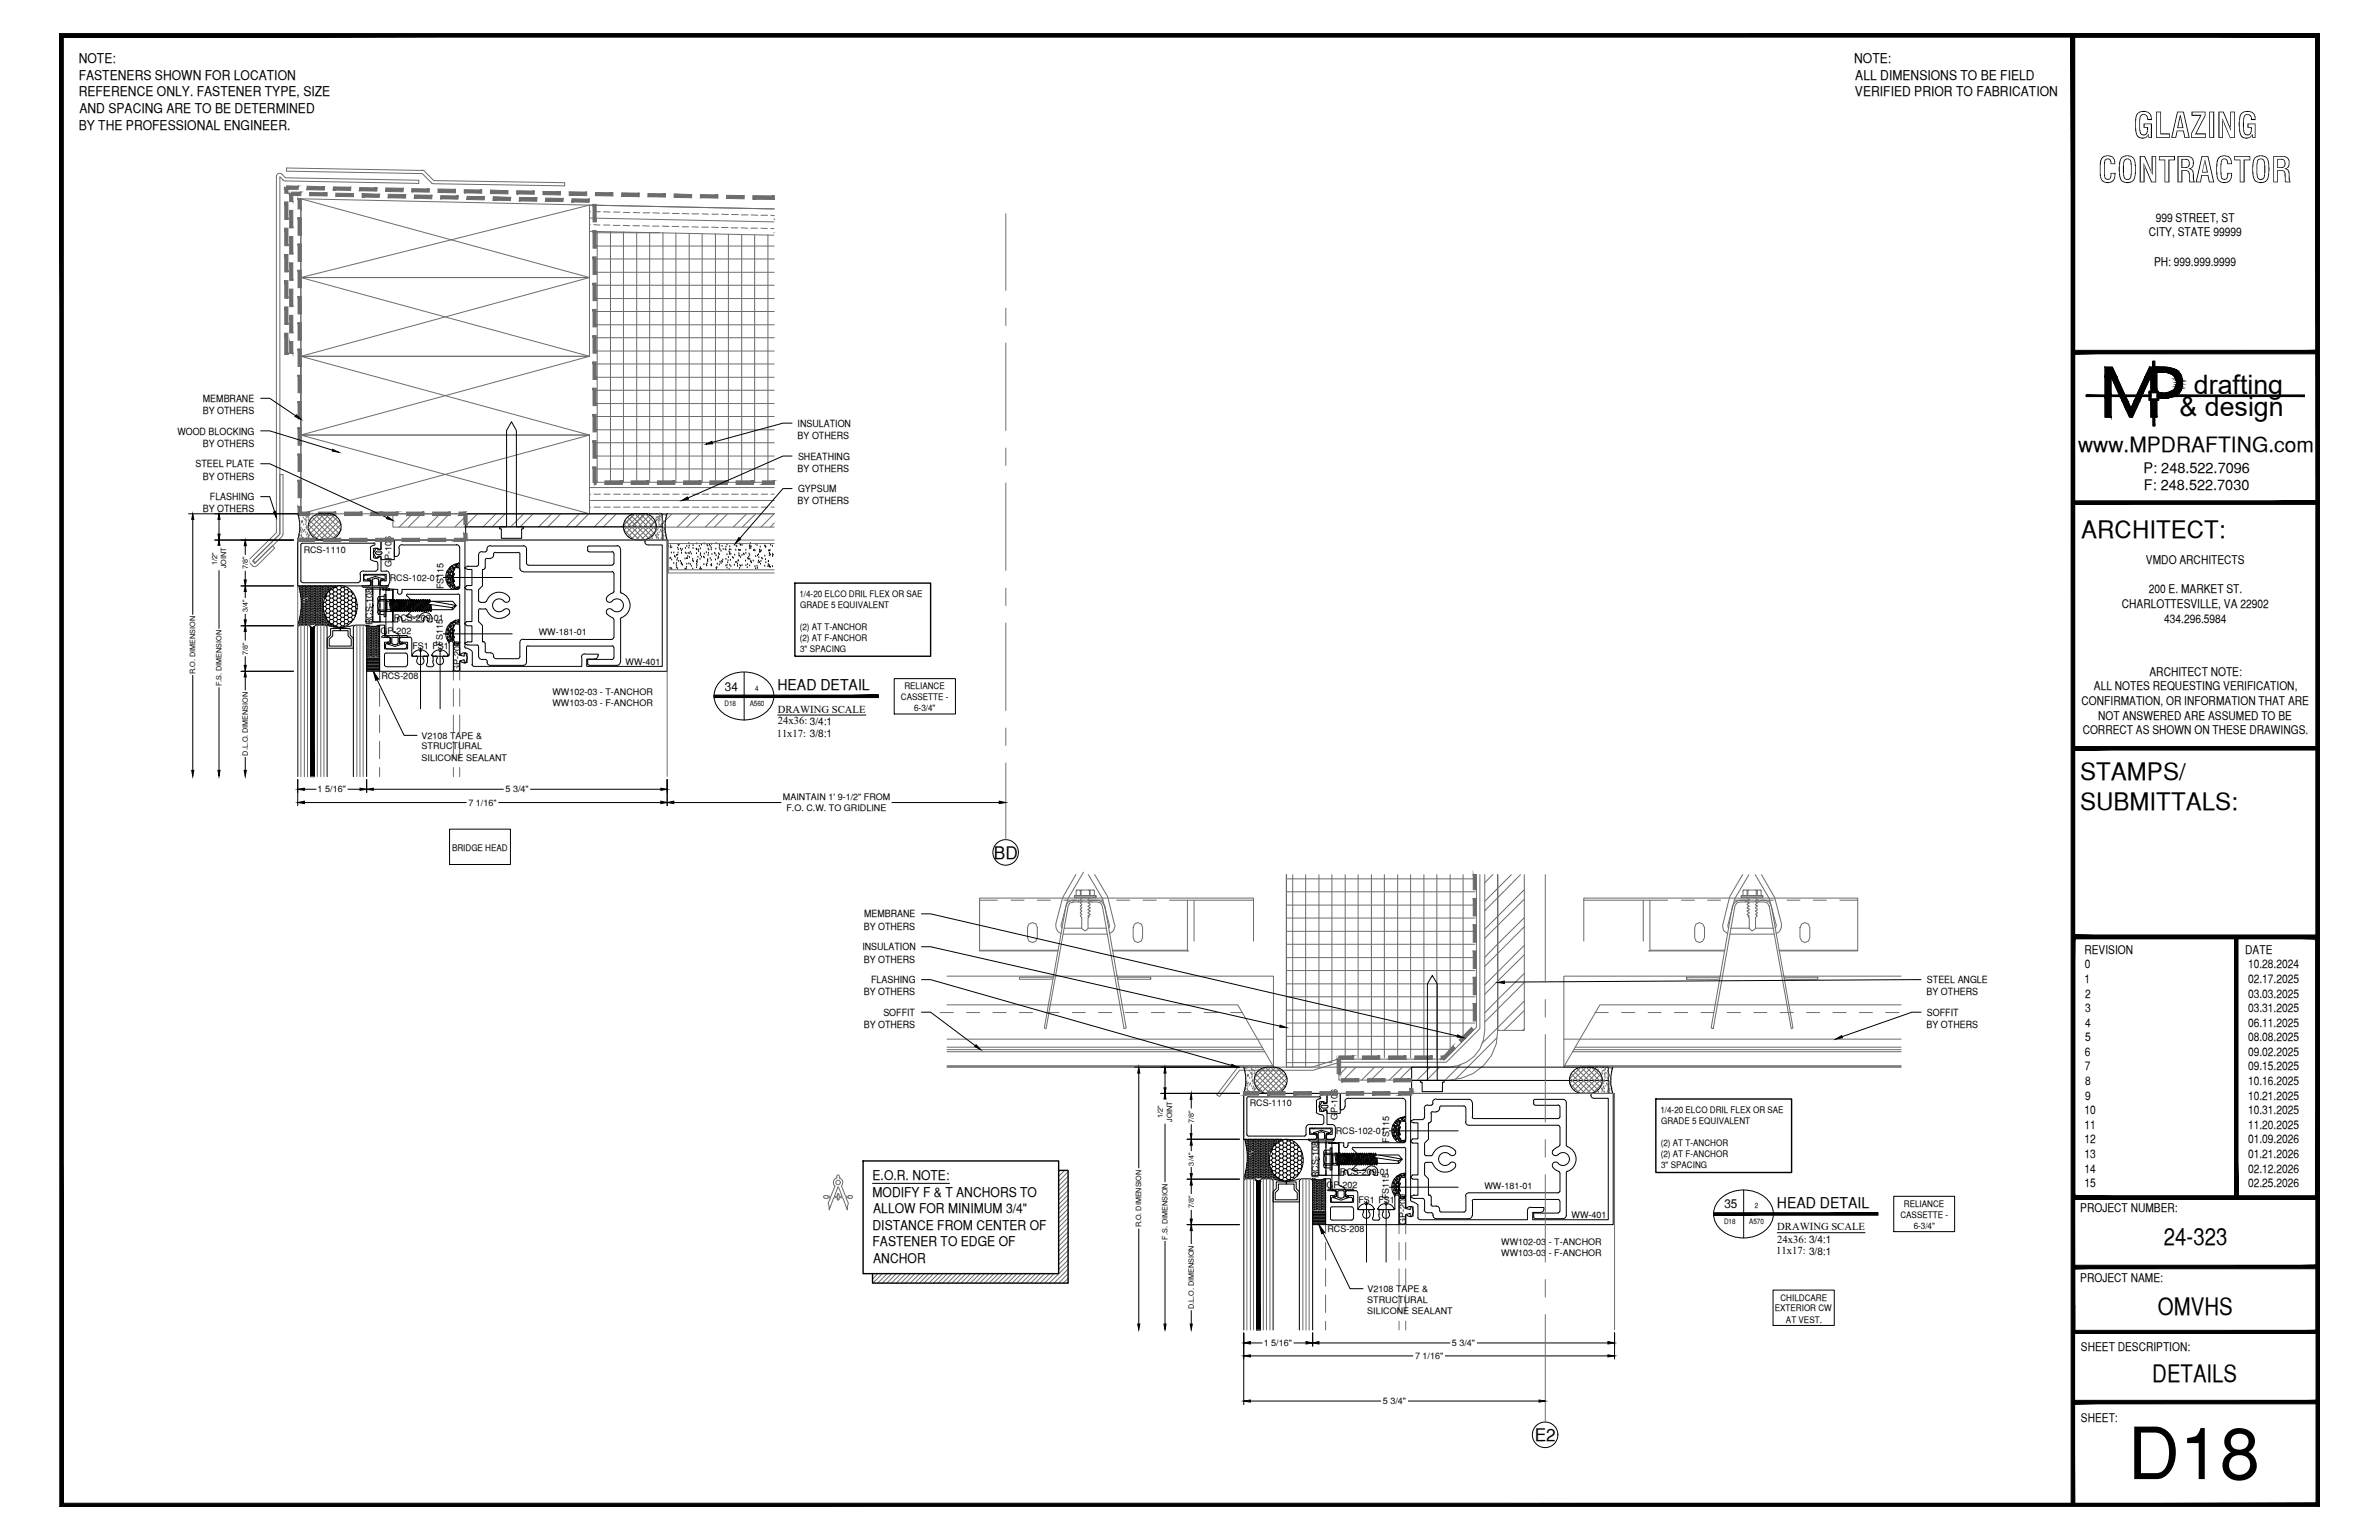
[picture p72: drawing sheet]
<svg xmlns="http://www.w3.org/2000/svg" width="432mm" height="279mm" viewBox="0 0 432 279" stroke-linecap="round" stroke-linejoin="round" font-family="sans-serif">
<defs><g id="words">
<text font-size="13.1" x="386.2" y="268.4">D18</text>
<g font-size="6.3">
<text x="387.2" y="25">GLAZING</text>
<text x="380.8" y="33.1">CONTRACTOR</text>
</g>
<g font-size="4.9">
<text x="398.2" y="71.5">drafting</text>
<text x="395.6" y="75.5">&amp; design</text>
</g>
<g font-size="4.4">
<text x="377.8" y="97.5">ARCHITECT:</text>
<text x="377.6" y="141.5">STAMPS/</text>
<text x="377.6" y="146.9">SUBMITTALS:</text>
<text x="392.7" y="225.8">24-323</text>
<text x="391.7" y="238.5">OMVHS</text>
<text x="390.7" y="250.7">DETAILS</text>
</g>
<text font-size="3.8" x="377.2" y="82">www.MPDRAFTING.com</text>
<g font-size="3.1">
<text x="180.4" y="155.8">BD</text>
<text x="278.6" y="261.5">E2</text>
</g>
<g font-size="2.7">
<text x="141.1" y="125.2">HEAD DETAIL</text>
<text x="322.5" y="219.1">HEAD DETAIL</text>
</g>
<g font-size="2.6">
<text x="389.1" y="85.8">P: 248.522.7096</text>
<text x="389.1" y="89">F: 248.522.7030</text>
</g>
<g font-size="2.4">
<text x="14.3" y="11.4">NOTE:</text>
<text x="336.5" y="11.4">NOTE:</text>
<text x="14.3" y="14.5">FASTENERS SHOWN FOR LOCATION</text>
<text x="14.3" y="17.5">REFERENCE ONLY. FASTENER TYPE, SIZE</text>
<text x="336.7" y="17.5">VERIFIED PRIOR TO FABRICATION</text>
<text x="336.7" y="14.5">ALL DIMENSIONS TO BE FIELD</text>
<text x="14.3" y="23.5">BY THE PROFESSIONAL ENGINEER.</text>
<text x="14.4" y="20.4">AND SPACING ARE TO BE DETERMINED</text>
<text x="158.4" y="214.1">E.O.R. NOTE:</text>
<text x="158.4" y="217.1">MODIFY F &amp; T ANCHORS TO</text>
<text x="158.5" y="220.2">ALLOW FOR MINIMUM 3/4&quot;</text>
<text x="158.4" y="223.1">DISTANCE FROM CENTER OF</text>
<text x="158.4" y="226.1">FASTENER TO EDGE OF</text>
<text x="158.5" y="229.2">ANCHOR</text>
</g>
<g font-size="2.2">
<text x="391.3" y="40.2">999 STREET, ST</text>
<text x="390" y="42.9">CITY, STATE 99999</text>
<text x="391" y="48.2">PH: 999.999.9999</text>
<text x="389.5" y="102.3">VMDO ARCHITECTS</text>
<text x="390" y="107.6">200 E. MARKET ST.</text>
<text x="385.1" y="110.3">CHARLOTTESVILLE, VA 22902</text>
<text x="392.8" y="113">434.296.5984</text>
<text x="131.6" y="125.3">34</text>
<text x="380" y="125.2">ALL NOTES REQUESTING VERIFICATION,</text>
<text x="390.1" y="122.6">ARCHITECT NOTE:</text>
<text x="377.8" y="127.9">CONFIRMATION, OR INFORMATION THAT ARE</text>
<text x="380.8" y="130.6">NOT ANSWERED ARE ASSUMED TO BE</text>
<text x="378" y="133.2">CORRECT AS SHOWN ON THESE DRAWINGS.</text>
<text x="378.3" y="173">REVISION</text>
<text x="407.5" y="173">DATE</text>
<text x="378.3" y="178.3">1</text>
<text x="378.4" y="175.7">0</text>
<text x="408" y="175.7">10.28.2024</text>
<text x="408" y="178.3">02.17.2025</text>
<text x="378.5" y="181">2</text>
<text x="378.5" y="183.6">3</text>
<text x="408" y="181">03.03.2025</text>
<text x="408" y="183.6">03.31.2025</text>
<text x="378.4" y="191.6">6</text>
<text x="378.5" y="186.2">4</text>
<text x="378.5" y="188.9">5</text>
<text x="408" y="186.2">06.11.2025</text>
<text x="408" y="188.9">08.08.2025</text>
<text x="408" y="191.6">09.02.2025</text>
<text x="378.4" y="194.2">7</text>
<text x="378.5" y="196.8">8</text>
<text x="408" y="194.2">09.15.2025</text>
<text x="408" y="196.8">10.16.2025</text>
<text x="378.3" y="202.1">10</text>
<text x="378.5" y="199.5">9</text>
<text x="408" y="199.5">10.21.2025</text>
<text x="408" y="202.1">10.31.2025</text>
<text x="378.3" y="204.8">11</text>
<text x="378.3" y="207.5">12</text>
<text x="408" y="204.8">11.20.2025</text>
<text x="408" y="207.5">01.09.2026</text>
<text x="378.3" y="210.1">13</text>
<text x="378.3" y="212.7">14</text>
<text x="378.3" y="215.4">15</text>
<text x="408" y="210.1">01.21.2026</text>
<text x="408" y="212.7">02.12.2026</text>
<text x="408" y="215.4">02.25.2026</text>
<text x="313" y="219.2">35</text>
<text x="377.6" y="219.9">PROJECT NUMBER:</text>
<text x="377.6" y="232.5">PROJECT NAME:</text>
<text x="377.7" y="245.2">SHEET DESCRIPTION:</text>
<text x="377.7" y="257.9">SHEET:</text>
</g>
<g font-size="1.9">
<text x="141.2" y="129.3">DRAWING SCALE</text>
<text x="141.2" y="131.4">24x36: 3/4:1</text>
<text x="141" y="133.7">11x17: 3/8:1</text>
<text x="322.4" y="227.6">11x17: 3/8:1</text>
<text x="322.6" y="223.2">DRAWING SCALE</text>
<text x="322.6" y="225.4">24x36: 3/4:1</text>
</g>
<g font-size="1.8">
<text x="36.8" y="72.9">MEMBRANE</text>
<text x="36.8" y="75.1">BY OTHERS</text>
<text x="144.8" y="77.4">INSULATION</text>
<text x="32.2" y="78.9">WOOD BLOCKING</text>
<text x="36.8" y="81">BY OTHERS</text>
<text x="144.8" y="79.6">BY OTHERS</text>
<text x="144.8" y="83.4">SHEATHING</text>
<text x="35.5" y="84.8">STEEL PLATE</text>
<text x="36.8" y="87">BY OTHERS</text>
<text x="144.8" y="85.6">BY OTHERS</text>
<text x="144.8" y="89.3">GYPSUM</text>
<text x="36.8" y="93">BY OTHERS</text>
<text x="38.1" y="90.7">FLASHING</text>
<text x="144.8" y="91.5">BY OTHERS</text>
<text x="156.8" y="166.4">MEMBRANE</text>
<text x="156.5" y="172.4">INSULATION</text>
<text x="156.8" y="168.7">BY OTHERS</text>
<text x="156.8" y="174.6">BY OTHERS</text>
<text x="158.1" y="178.4">FLASHING</text>
<text x="349.8" y="178.4">STEEL ANGLE</text>
<text x="156.8" y="180.6">BY OTHERS</text>
<text x="160.3" y="184.3">SOFFIT</text>
<text x="349.7" y="180.6">BY OTHERS</text>
<text x="349.8" y="184.3">SOFFIT</text>
<text x="156.8" y="186.5">BY OTHERS</text>
<text x="349.7" y="186.5">BY OTHERS</text>
</g>
<g font-size="1.6">
<text x="55.1" y="100.3">RCS-1110</text>
<text x="70.7" y="105.3">RCS-102-01</text>
<text x="71.1" y="102.8" transform="rotate(-90 71.1 102.8)">GP-106</text>
<text x="80.5" y="106.9" transform="rotate(-90 80.5 106.9)">FS115</text>
<text x="67.6" y="113.4" transform="rotate(-90 67.6 113.4)">RCS-108</text>
<text x="71.5" y="112.6">RCS-209-01</text>
<text x="145.1" y="108.3">1/4-20 ELCO DRIL FLEX OR SAE</text>
<text x="145.2" y="110.2">GRADE 5 EQUIVALENT</text>
<text x="69.1" y="115.1">GP-202</text>
<text x="74.9" y="117.7">FS1 FS1</text>
<text x="80.4" y="117.2" transform="rotate(-90 80.4 117.2)">FS115</text>
<text x="97.8" y="115.3">WW-181-01</text>
<text x="145.2" y="114.2">(2) AT T-ANCHOR</text>
<text x="145.2" y="116.3">(2) AT F-ANCHOR</text>
<text x="145.2" y="118.2">3&quot; SPACING</text>
<text x="69.2" y="123.2">RCS-208</text>
<text x="83.5" y="121.9" transform="rotate(-90 83.5 121.9)">GP-200</text>
<text x="113.5" y="120.6">WW-401</text>
<text x="164.1" y="125">RELIANCE</text>
<text x="100.3" y="126.1">WW102-03 - T-ANCHOR</text>
<text x="100.3" y="128.1">WW103-03 - F-ANCHOR</text>
<text x="163.5" y="127">CASSETTE -</text>
<text x="165.9" y="129">6-3/4&quot;</text>
<text x="76.5" y="134">V2108 TAPE &amp;</text>
<text x="76.5" y="136">STRUCTURAL</text>
<text x="76.5" y="138">SILICONE SEALANT</text>
<text x="57.7" y="143.8">1 5/16&quot;</text>
<text x="91.8" y="143.8">5 3/4&quot;</text>
<text x="85" y="146.2">7 1/16&quot;</text>
<text x="142.1" y="145.2">MAINTAIN 1' 9-1/2&quot; FROM</text>
<text x="142.7" y="147.1">F.O. C.W. TO GRIDLINE</text>
<text x="82" y="154.4">BRIDGE HEAD</text>
<text x="226.8" y="200.7">RCS-1110</text>
<text x="242.8" y="203.2" transform="rotate(-90 242.8 203.2)">GP-106</text>
<text x="301.4" y="201.9">1/4-20 ELCO DRIL FLEX OR SAE</text>
<text x="301.5" y="203.9">GRADE 5 EQUIVALENT</text>
<text x="242.4" y="205.8">RCS-102-01</text>
<text x="252.2" y="207.3" transform="rotate(-90 252.2 207.3)">FS115</text>
<text x="301.4" y="207.9">(2) AT T-ANCHOR</text>
<text x="301.4" y="209.9">(2) AT F-ANCHOR</text>
<text x="239.3" y="213.8" transform="rotate(-90 239.3 213.8)">RCS-108</text>
<text x="240.8" y="215.5">GP-202</text>
<text x="243.2" y="213.1">RCS-209-01</text>
<text x="269.4" y="215.7">WW-181-01</text>
<text x="301.5" y="211.9">3&quot; SPACING</text>
<text x="246.6" y="218.2">FS1 FS1</text>
<text x="252.1" y="217.6" transform="rotate(-90 252.1 217.6)">FS115</text>
<text x="285.2" y="221">WW-401</text>
<text x="344.9" y="221">CASSETTE -</text>
<text x="345.6" y="218.9">RELIANCE</text>
<text x="240.9" y="223.6">RCS-208</text>
<text x="255.1" y="222.2" transform="rotate(-90 255.1 222.2)">GP-200</text>
<text x="272.5" y="225.9">WW102-03 - T-ANCHOR</text>
<text x="272.5" y="227.9">WW103-03 - F-ANCHOR</text>
<text x="347.3" y="222.9">6-3/4&quot;</text>
<text x="248.2" y="236.4">STRUCTURAL</text>
<text x="248.2" y="238.4">SILICONE SEALANT</text>
<text x="248.2" y="234.4">V2108 TAPE &amp;</text>
<text x="322.1" y="237.9">EXTERIOR CW</text>
<text x="323.2" y="236">CHILDCARE</text>
<text x="324.2" y="240">AT VEST.</text>
<text x="229.4" y="244.2">1 5/16&quot;</text>
<text x="263.5" y="244.2">5 3/4&quot;</text>
<text x="256.9" y="246.6">7 1/16&quot;</text>
<text x="251" y="254.8">5 3/4&quot;</text>
</g>
<g font-size="1.3">
<text x="39.4" y="102.4" transform="rotate(-90 39.4 102.4)">1/2&quot;</text>
<text x="41" y="103.1" transform="rotate(-90 41 103.1)">JOINT</text>
<text x="45" y="103.3" transform="rotate(-90 45 103.3)">7/8&quot;</text>
<text x="45" y="111" transform="rotate(-90 45 111)">3/4&quot;</text>
<text x="45" y="118.8" transform="rotate(-90 45 118.8)">7/8&quot;</text>
<text x="35.4" y="122.2" transform="rotate(-90 35.4 122.2)">R.O. DIMENSION</text>
<text x="40.2" y="124.5" transform="rotate(-90 40.2 124.5)">F.S. DIMENSION</text>
<text x="137.1" y="125.3">4</text>
<text x="131.5" y="128.1">D18</text>
<text x="136.1" y="128.1">A560</text>
<text x="45" y="137.1" transform="rotate(-90 45 137.1)">D.L.O. DIMENSION</text>
<text x="211.1" y="202.8" transform="rotate(-90 211.1 202.8)">1/2&quot;</text>
<text x="212.7" y="203.6" transform="rotate(-90 212.7 203.6)">JOINT</text>
<text x="216.7" y="203.7" transform="rotate(-90 216.7 203.7)">7/8&quot;</text>
<text x="216.7" y="211.5" transform="rotate(-90 216.7 211.5)">3/4&quot;</text>
<text x="216.7" y="219.2" transform="rotate(-90 216.7 219.2)">7/8&quot;</text>
<text x="318.5" y="219.2">2</text>
<text x="207.1" y="222.7" transform="rotate(-90 207.1 222.7)">R.O. DIMENSION</text>
<text x="211.9" y="224.9" transform="rotate(-90 211.9 224.9)">F.S. DIMENSION</text>
<text x="312.9" y="222.1">D18</text>
<text x="317.5" y="222.1">A570</text>
<text x="216.7" y="237.5" transform="rotate(-90 216.7 237.5)">D.L.O. DIMENSION</text>
</g>
</g></defs>
<!-- layer: SURROUNDING CONDITIONS -->
<g fill="none" stroke="#6c6c6c" stroke-width=".18">
<path d="M50.2 32a.6 .6 0 0 1 .3-.5 .6 .6 0 0 1 .7 .1l.6 .7 24.2 .4v.6l-24.2-.5M50.2 32.1v64.5l-4.8 4.7M51.4 32.7l.4 .1M51.4 32.7l-.6-.6v64.8l-5 4.9 .4 .4 3.3-3.2 .3 .4-3.1 3.2M54.1 36.1h.6M54.6 37.3v55.9l52.4-14.3h-52.4v-14.3h52.4l-52.4 14.3 52.4 14.3h33.5M54.6 36.1l52.4 14.3-52.4 14.2 52.4 14.3M54.6 36.1l52.4 1.1v13.2h-52.4zM76.6 30.9l.4 .1M76.7 30.9l-24.7-.4v.6l24.6 .4 1.8 1.7M77.1 31.1l1.6 1.7 23.8 .3v.6l-23.8-.4M78.3 33.2l.4 .1"/>
<path d="M107.1 39.6l33.4 .7M107.1 37.2l33.4 .7-33.5-.7-52.4 13.2 52.4 14.2M107.1 38.4h.1M107.8 38.4h1.2M109.5 38.4l1.2 .1M111.4 38.5h1.1M113.2 38.5h1.1M114.9 38.5l1.2 .1M116.7 38.6h1.2M118.5 38.6l1.2 .1M120.3 38.7h1.2M122 38.7h1.3"/>
<path d="M123.8 38.7l1.2 .1M125.6 38.8h1.2M127.4 38.8l1.2 .1M129.2 38.9h1.2M131 38.9h1.2M132.8 38.9h1.2M134.6 39h1.2M136.3 39l1.2 .1M138.1 39.1h1.2M139.9 39.1h.6M140.5 39.9h.1M140.5 35.6v.6"/>
<path d="M54.6 50.4h52.4v14.2h-52.4zM107 42l33.5 .7M107.1 40.8h.1M107.8 40.8h1.1M107.9 58.9h32.6M107.9 56.5h32.6M107.9 54.2h32.6M107.9 51.8h32.6M107.9 49.4h32.6M107.9 47h32.6M107.9 44.6h32.6M107.9 42.2h11.7"/>
<path d="M108.4 42v45.6M109.5 40.8h1.2M110.8 42v45.6M111.3 40.9h1.2M113.1 40.9l1.2 .1M113.2 42.1v45.5M114.9 41h1.2M115.6 42.2v45.4M116.6 41h1.3M117.9 42.2v45.4M118.4 41h1.2M120.2 41l1.2 .1"/>
<path d="M120.3 42.2v45.4M122 41.1h1.2M122.7 42.3v45.3M123.8 41.1h1.2M125.1 42.4v45.2M125.6 41.1l1.1 .1M127.4 41.2h1.2M127.4 42.4v45.2M129.2 41.2l1.2 .1M129.9 42.4v45.2M130.9 41.3h1.2M132.2 42.5v45.1"/>
<path d="M132.7 41.3h1.2M134.5 41.3l1.2 .1M134.6 42.5v45.1M136.3 41.4h1.2M137 42.6v45M138.1 41.4l1.2 .1M139.4 42.6v45M139.9 41.5h.6M140.5 42.2h.1M54.6 78.9h52.4v14.3h-52.4zM107.9 78h32.6M107.9 75.6h32.6"/>
<path d="M107.9 73.2h32.6M107.9 70.8h32.6M107.9 68.5h32.6M107.9 66h32.6M107.9 63.7h32.6M107.9 61.3h32.6M51.4 96.9l-.2 .4M51.4 96.9v-10.8h-.6v10.8l-4.8 4.8 .4 .4 4.8-4.8M54 97.7v.5M56 95.2l2.8 2.8M56.1 96.1l2.8-2.9 3 2.9-1.8 1.8M56.1 96.3l1.6 1.6"/>
<path d="M56.3 94.5l3.5 3.4M56.7 93.9l3.9 3.8M57.3 93.5l3.9 3.8M57.9 93.2l-1.8 1.9M58 93.2l3.6 3.6M59.9 93.2l-3.6 3.6M59.9 93.2l2 2M60.6 93.5l-3.8 3.8M61.2 93.9l-3.9 3.8M61.7 94.4l-3.6 3.5M61.9 95.1l-2.8 2.9M71.5 93.2l-.2 .1"/>
<path d="M74.9 93.2l-2.4 2.4M76.5 93.2l-2.4 2.4M79.9 93.2l-2.4 2.4M81.6 93.2l-2.4 2.4M85 93.2l-2.5 2.4M86.7 93.2l-2.4 2.4M90 93.2l-2.4 2.4M91.7 93.2l-2.4 2.4M95.1 93.2l-2.5 2.4M96.8 93.2l-2.4 2.4M100.1 93.2l-2.4 2.4M101.8 93.2l-2.4 2.4"/>
<path d="M105.2 93.2l-2.5 2.4M106.9 93.2l-2.4 2.4M107 90.8h33.5M107 89.7h.2M107 92h.2M107 88.5h33.5M107.8 89.7h1.2M107.8 92h1.2M107.9 87.5h32.6M107.9 85.1h32.6M107.9 82.7h32.6M107.9 80.3h32.6"/>
<path d="M109.6 89.7h1.1M109.6 92h1.1M110.2 93.2l-2.4 2.4M111.4 89.7h1.2M111.4 92h1.2M111.9 93.2l-2.4 2.4M112.8 95.6l2.5-2.4 3.5 3.6M113.2 89.7h1.2M113.2 92h1.2M113.2 95.1l2.9 2.9M113.5 94.4l3.5 3.6M113.9 93.9l3.9 3.8"/>
<path d="M114.5 93.5l3.9 3.8M114.9 89.7h1.2M114.9 92h1.2M115.2 93.2l-2 2M116.7 89.7h1.2M116.7 92h1.2M117 93.2l-2.4 2.4M117.2 93.2l-3.7 3.6M117.2 93.3l1.9 1.8M117.9 93.5l-3.9 3.9M118.4 93.9l-3.8 3.9M118.5 89.7h1.2"/>
<path d="M118.5 92h1.2M118.9 94.5l-3.5 3.5M119.1 96.1l-2.9-2.9-2.9 2.9 1.7 1.8M119.1 96.3l-1.7 1.6M119.1 95.2l-2.8 2.8M120.3 89.7h1.2M120.3 92h1.2M120.3 93.2l-2.4 2.4M121.3 98.6h19.2M122 93.2l-2.4 2.4M122.1 89.7h1.2M122.1 92h1.2"/>
<path d="M123.9 89.7h1.1M123.9 92h1.1M125.3 93.2l-2.4 2.4M125.7 89.7h1.2M125.7 92h1.2M127.1 93.2l-2.4 2.4M127.4 89.7h1.3M127.4 92h1.3M129.2 89.7h1.2M129.2 92h1.2M130.4 93.2l-2.4 2.4M131 89.7h1.2"/>
<path d="M131 92h1.2M132.1 93.2l-2.4 2.4M132.8 89.7h1.2M132.8 92h1.2M134.6 89.7h1.2M134.6 92h1.2M135.5 93.2l-2.4 2.4M136.4 89.7h1.1M136.4 92h1.1M137.2 93.2l-2.5 2.4M138.2 89.7h1.1M138.2 92h1.1"/>
<path d="M140 89.7h.5M140 92h.5M140.5 93.2h-69.2v2.4h69.2M140.5 93.2l-2.4 2.4M140.5 94.9l-.7 .7M140.5 87.2v.7M140.5 98h-19.2v5.9h19.2M45.4 101.3l-.2 .5 .2 .4M45.4 102.2l.4 .4M45.8 102.6a.6 .6 0 0 0 .8 0M121.3 103.4h19.2M56.4 140.9h.6"/>
<path d="M195.3 158.7l-2.5 4.2-1.2 4.7 .2 1.1a.93 .93 0 0 0 .8 .7M196.7 158.2l-2.9 4.9-1.2 4.7 .2 .5M197.5 158.7l2.7 4.4 1.2 4.7v.4l-.2 .1M198.7 158.7l2.3 3.9 1.2 5a1.5 1.5 0 0 1-.8 1.8M233.5 159.4h34.2M234.6 158.7v34.9M237 158.7v34.9M239.4 158.7v34.9M241.7 158.7v34M244.2 158.7v33.2M246.5 158.7v33.2M248.9 158.7v33.2"/>
<path d="M251.3 158.7v33.2M253.7 158.7v33.2M256 158.7v33.2M258.4 158.7v33.2M260.8 158.7v33.2M263.2 158.7v32.1M265.6 158.7v29.6M267.4 158.7h.6v27.7l-5.7 5.8h-19.4l-4.8 1.4h-13.4l-3.8 5 .5 .3 3.6-4.7h13.3l4.8-1.5h19.4l6.1-6.1v-27.9M269.5 158.7v28.2a6.6 6.6 0 0 1-6.6 6.7h-19.9v2.4h19.9a8.9 8.9 0 0 0 8.9-9.1v-28.2v28.2h4.9v-28.2M271 158.7l-1.5 1.4M274.3 158.7l-4.8 4.8M276 158.7l-6.5 6.5"/>
<path d="M316.3 158.7l-2.3 3.9-1.3 5.5a1.35 1.35 0 0 0 .9 1.3M317.4 158.7l-2.5 4.3-1.3 4.8v.4l.2 .1M318.6 158.7l2.6 4.4 1.2 4.7-.2 .5M319.7 158.7l2.4 4.1 1.2 4.8-.1 1.1a.93 .93 0 0 1-.8 .7M171.9 177.1h59.2v16.5h-59.2M177.8 163.3h3.2M177.8 172.4h14.3M183.5 163.3h2.4M186.8 167.6l.6-.2 .6 .2 .3 .7v1.8l-.3 .7-.6 .2-.6-.2-.3-.7v-1.8zM188.3 163.3h2.3M191.3 176.8l-.1 .3-.3 .2h-5.9v.4h5.7l.4-.2M193 169.5h8"/>
<path d="M193.1 163.3h2.4M193.2 168.4h3.1M194.8 163.6h4.3l.7 .2 .3 .6 3.9 22.2 .4-.1-3.9-22.2-.5-.7-.7-.3h-4.6l-.8 .3-.4 .7-4 22.2 .4 .1 4-22.2 .3-.6 .6-.2M195 162.6h3.9v.3h-3.9v-.4l3.9 .1M195.3 162.5l.1-1h3.2v1M195.5 161.5l-.2 .1M195.8 163.3v.3M196 161.5l.1 .1M196.2 161.6h-.1v.9M196.3 161.5l-.1 .1v.9M196.5 162.9l-.4 .3 .2 .2-.2 .3 .2 .4-.2 .2 .2 .3v.2l-.2 .1v.2l.2 .3-.2 .3 .2 .2-.2 .2 .2 .3v2.1l.7 .4 .5-.4v-2l.2-.1-.2-.3 .4-.1v-.1l-.4-.2v-.2l.4-.1v-.2l-.4-.1v-.2l.4-.1v-.2l-.4-.1 .4-.5-.4-.2 .4-.2v-.2l-.4-.1M197.5 168.4h3.4"/>
<path d="M197.5 161.5l.2 .1v.9M197.7 161.6h.2v.9M197.9 162.9l-.4 .4M197.9 163.3h2.3M197.9 161.5v.1M198.2 163.3v.3M198.4 161.5l.2 .1M201.9 172.4h13.6M201.9 172.5h13.9M202.7 176.8l.1 .3 .2 .2h5.9v.4h-5.7l-.4-.2M202.7 163.3h2.3M205.9 167.6l.6-.2 .6 .2 .3 .7v1.8l-.3 .7-.6 .2-.6-.2-.2-.7v-1.8z"/>
<path d="M207.5 163.3h2.4M208.9 177.3v.4M212.3 163.3h3.2M216.7 163.3v7.5M227.5 170.8v-7.9h-49.7v9.6h14.2M227.5 163.3h-12v9.2M233.5 178.5h34.2M233.5 176.1h34.2M233.5 173.7h34.2M233.5 171.3h34.2M233.5 169h34.2M233.5 166.6h34.2"/>
<path d="M233.5 164.2h34.2M233.5 161.8h34.2M276.7 161.4l-7.2 7.2M276.7 166.5l-7.2 7.2M276.7 171.5l-7.2 7.2M276.7 176.6l-7.2 7.2M276.7 163.1l-7.2 7.1M276.7 168.1l-7.2 7.2M276.7 173.2l-7.2 7.2M276.7 178.2l-7.2 7.2M287.5 170.8v-7.9h49.7v9.6h-14.2M287.5 163.3h12v9.2"/>
<path d="M298.3 163.3v7.5M299.2 172.5h13.9M299.5 163.3h3.2M299.5 172.4h13.6M305.2 163.3h2.3M306.1 177.3v.4M307.8 167.6l.7-.2 .6 .2 .3 .7v1.8l-.3 .7-.6 .2-.7-.2-.2-.7v-1.8zM309.9 163.3h2.4M312.3 176.8l-.1 .3-.2 .2h-5.9v.4h5.7l.4-.2M313.9 169.5h8.1M314.1 168.4h3.4M314.8 163.3h2.3"/>
<path d="M315 163.6l.7-.3h4.6l.8 .3 .4 .7 3.9 22.2-.3 .1-4-22.2-.3-.6-.6-.2h-4.4l-.6 .2-.3 .6-3.9 22.2-.4-.1 3.9-22.2zM316 162.6l4-.1v.4h-4v-.3h4M316.4 162.5v-1h3.2l.1 1M316.5 161.5l-.1 .1M316.8 163.3v.3M317.1 161.5v.1M317.1 162.9l.4 .4M317.2 161.6h-.1v.9M317.4 161.5l-.2 .1v.9M318.6 162.9l.4 .3-.4 .2v.2l.4 .1-.4 .4v.1l.4 .1v.2l-.4 .1v.2l.4 .1v.2l-.4 .1v.2l.4 .3-.4 .2 .4 .2-.4 .3v2.1l-.6 .4-.5-.4v-2l-.2-.1 .2-.3-.4-.1v-.1l.4-.2v-.2l-.4-.1v-.2l.4-.1v-.2l-.4-.1v-.2l.4-.1-.4-.5 .4-.2-.4-.2v-.2l.4-.1M318.6 161.5l.2 .1v.9M318.6 168.4h3.3"/>
<path d="M318.8 161.6h.2v.9M319 161.5v.1M319.2 163.3v.3M319.5 161.5l.2 .1M319.5 163.3h2.4M322.9 172.4h14.3M323.7 176.8l.1 .3 .2 .2h5.9v.4h-5.6l-.5-.2M324.4 163.3h2.3M327 167.6l.6-.2 .6 .2 .3 .7v1.8l-.3 .7-.6 .2-.6-.2-.3-.7v-1.8zM329.1 163.3h2.4M333.9 163.3h3.3M345.1 177.1h-61.3v16.5h61.3"/>
<path d="M170.6 183.7h2.4M171.9 182.3h52.8l6.4 11.2M171.9 188.5h59.2M171.9 193.5h54.6M171.9 193.4h59.1M171.9 190.8h57.7M171.9 190h57.2M171.9 190.4h57.4M175.5 183.7h2.3M180.2 183.7h2.4M185 183.7h2.4M189.8 183.7h2.4"/>
<path d="M194.6 183.7h2.4M199.4 183.7h2.4M204.2 183.7h2.4M209 183.7h2.4M213.8 183.7h2.4M218.6 183.7h2.4M223.4 183.7h2.1M225.7 198.1v.6M226.3 193.6h2.7M227.7 195.6l2.8 2.8M227.8 196.5l2.8-2.9 3 2.9M227.8 196.7l1.6 1.6"/>
<path d="M228 194.9l3.5 3.5M228.4 194.3l3.8 3.9M229 193.9l3.9 3.9M229.6 193.7l-1.9 1.8M229.7 193.7l3.6 3.5M231.6 193.6l-3.6 3.6M231.6 193.7l2 1.9M232.3 193.9l-3.8 3.8M232.9 194.3l-3.9 3.8M233.4 194.8l-3.6 3.6M233.5 193.6v-34.9v34.9h29.4M233.5 192.8h8.2"/>
<path d="M233.5 190.4h30.1M233.5 188h32.4M233.5 185.6h34.2M233.5 183.3h34.2M233.5 180.8h34.2M233.6 196.6l-1.8 1.7M233.6 195.6l-2.8 2.8M243 191.9h.1M244.5 193.6l-1.5 1.5M246.1 193.6l-2.3 2.4M249.5 193.6l-2.4 2.4M251.2 193.6l-2.4 2.4"/>
<path d="M254.6 193.6l-2.4 2.4M256.2 193.6l-2.3 2.4M259.6 193.6l-2.4 2.4M261.3 193.6l-2.3 2.4M265.2 193.1l-2.9 2.9M271.7 188.3l-7.5 7.5M276.7 181.6l-7.7 7.7M276.7 186.7l-.3 .2M276.7 183.3l-3.7 3.6M283.8 188.5h61.3M284 193.4h61.1M284.9 196.5l3-2.9 2.9 2.9"/>
<path d="M284.9 195.6l2.8 2.8M284.9 196.6l1.8 1.7M285.2 194.8l3.5 3.6M285.4 190.8h59.7M285.6 194.3l3.9 3.8M285.7 190.4h59.4M285.9 190h59.2M286.2 193.9l3.9 3.8M286.9 193.7l-2 1.9M287 193.6l3.5 3.6M288.5 193.5h56.6M288.9 193.7l-3.7 3.5"/>
<path d="M288.9 193.7l1.9 1.8M289.5 183.7h2.4M289.6 193.9l-3.9 3.9M290.1 194.3l-3.8 3.9M290.6 194.9l-3.5 3.5M290.8 196.7l-1.7 1.6M290.8 195.6l-2.8 2.8M294.3 183.7h2.4M299.1 183.7h2.4M303.9 183.7h2.4M308.7 183.7h2.4M313.5 183.7h2.4"/>
<path d="M318.3 183.7h2.4M323.1 183.7h2.4M327.9 183.7h2.4M332.7 183.7h2.4M337.5 183.7h2.4M342.3 183.7h2.4M345.1 182.3h-54.7l-6.6 11.2M228.1 241.3h.6"/>
</g>
<g fill="#6c6c6c" stroke="#6c6c6c" stroke-width=".18">
<path d="M51.7 60.5v3.8h.6zM51.7 60.5h.6v3.8z"/>
<path d="M51.7 55.7v3.2h.6zM51.7 55.7h.6v3.2z"/>
<path d="M51.7 50.9v3.2h.6zM51.7 50.9h.6v3.2z"/>
<path d="M51.7 46.2v3.1h.6zM51.7 46.2h.6v3.1z"/>
<path d="M51.7 41.4v3.2h.6zM51.7 41.4h.6v3.2z"/>
<path d="M51.7 36.6v3.2h.6zM51.7 36.6h.6v3.2z"/>
<path d="M51.7 34v1.1h.6zM51.7 34h.6v1.1z"/>
<path d="M52 33.7l-.1 .7 2.3-.6zM51.9 34.4l2.3-.6-.1 .6z"/>
<path d="M55.8 33.8l-.1 .6 3.2-.5zM55.7 34.4l3.2-.5v.6z"/>
<path d="M60.5 33.9v.6l3.2-.5zM60.5 34.5l3.2-.5-.1 .5z"/>
<path d="M65.3 34l-.1 .6 3.3-.5zM65.2 34.6l3.3-.5-.1 .6z"/>
<path d="M70 34.1v.6l3.2-.5zM70 34.7l3.2-.5v.6z"/>
<path d="M74.7 34.2v.6l3.2-.5zM74.7 34.8l3.2-.5v.6z"/>
<path d="M79.5 34.3v.6l3.2-.5zM79.5 34.9l3.2-.5v.6z"/>
<path d="M84.3 34.4v.6l3.1-.5zM84.3 35l3.1-.5v.6z"/>
<path d="M89 34.5v.6l3.2-.5zM89 35.1l3.2-.5v.6z"/>
<path d="M93.8 34.6v.6l3.2-.5zM93.8 35.2l3.2-.5v.5z"/>
<path d="M98.6 34.7v.6l3.1-.5zM98.6 35.3l3.1-.5v.6z"/>
<path d="M103.3 34.8v.6l3.2-.5zM103.3 35.4l3.2-.5v.6z"/>
<path d="M108.1 34.9v.6l3.2-.5zM108.1 35.5l3.2-.5v.6z"/>
<path d="M112.8 35v.6l3.2-.5zM112.8 35.6l3.2-.5v.6z"/>
<path d="M117.6 35.1v.6l3.2-.5zM117.6 35.7l3.2-.5v.6z"/>
<path d="M122.4 35.2v.6l3.1-.5zM122.4 35.8l3.1-.5v.6z"/>
<path d="M127.1 35.3v.6l3.2-.5zM127.1 35.9l3.2-.5v.5z"/>
<path d="M131.9 35.4v.6l3.2-.5zM131.9 36l3.2-.5v.6z"/>
<path d="M136.7 35.5v.6l3.8-.5zM136.7 36.1l3.8-.5v.6z"/>
<path d="M67.3 93.5h1.9v-.6zM67.3 92.9h1.9l-1.9 .6z"/>
<path d="M62.5 93.5h3.2v-.6zM62.5 92.9h3.2l-3.2 .6z"/>
<path d="M57.8 93.5h3.2v-.6zM57.8 92.9h3.2l-3.2 .6z"/>
<path d="M54.4 93.5h1.8v-.6zM54.4 92.9h1.8l-1.8 .6z"/>
<path d="M54.1 91.9v1.3h.6zM54.1 91.9h.6v1.3z"/>
<path d="M54.1 87.1v3.2h.6zM54.1 87.1h.6v3.2z"/>
<path d="M54.1 82.4v3.1h.6zM54.1 82.4h.6v3.1z"/>
<path d="M54.1 77.6v3.2h.6zM54.1 77.6h.6v3.2z"/>
<path d="M54.1 72.8v3.2h.6zM54.1 72.8h.6v3.2z"/>
<path d="M54.1 68.1v3.1h.6zM54.1 68.1h.6v3.1z"/>
<path d="M54.1 63.3v3.2h.6zM54.1 63.3h.6v3.2z"/>
<path d="M54.1 58.5v3.2h.6zM54.1 58.5h.6v3.2z"/>
<path d="M54.1 53.8v3.2h.6zM54.1 53.8h.6v3.2z"/>
<path d="M54.1 49v3.2h.6zM54.1 49h.6v3.2z"/>
<path d="M54.1 44.3v3.1h.6zM54.1 44.3h.6v3.1z"/>
<path d="M54.1 39.5v3.2h.6zM54.1 39.5h.6v3.2z"/>
<path d="M54.1 36.1v1.8h.6zM54.1 36.1h.6v1.8z"/>
<path d="M52.6 62v2.1h.5zM52.6 62h.5v2.1z"/>
<path d="M52.6 57.2v3.2h.5zM52.6 57.2h.5v3.2z"/>
<path d="M52.6 52.5v3.1h.5zM52.6 52.5h.5v3.1z"/>
<path d="M52.6 47.7v3.2h.5zM52.6 47.7h.5v3.2z"/>
<path d="M52.6 42.9v3.2h.5zM52.6 42.9h.5v3.2z"/>
<path d="M52.6 38.2v3.1h.5zM52.6 38.2h.5v3.1z"/>
<path d="M52.6 35.1v1.5h.5zM52.6 35.1h.5v1.5z"/>
<path d="M52.9 34.9l-.1 .5 1.8-.5zM52.8 35.4l1.8-.5v.6z"/>
<path d="M56.2 34.9v.6l3.2-.5zM56.2 35.5l3.2-.5v.6z"/>
<path d="M61 35.1v.5l3.1-.5zM61 35.6l3.1-.5v.6z"/>
<path d="M65.7 35.1v.7l3.2-.6zM65.7 35.8l3.2-.6-.1 .6z"/>
<path d="M70.5 35.2l-.1 .7 3.3-.6zM70.4 35.9l3.3-.6-.1 .6z"/>
<path d="M75.2 35.4v.5l3.2-.5zM75.2 35.9l3.2-.5v.7z"/>
<path d="M80 35.5l-.1 .6 3.3-.5zM79.9 36.1l3.3-.5-.1 .5z"/>
<path d="M84.8 35.6l-.1 .6 3.2-.5zM84.7 36.2l3.2-.5v.6z"/>
<path d="M89.5 35.7v.6l3.2-.5zM89.5 36.3l3.2-.5-.1 .6z"/>
<path d="M94.3 35.8l-.1 .6 3.3-.5zM94.2 36.4l3.3-.5-.1 .6z"/>
<path d="M99.1 35.9l-.1 .6 3.2-.5zM99 36.5l3.2-.5v.6z"/>
<path d="M103.8 36.1v.5l3.2-.5zM103.8 36.6l3.2-.5-.1 .6z"/>
<path d="M107.6 37.1l.6 3.2v-3.2zM107.6 37.1l.6 3.2h-.6z"/>
<path d="M107.6 41.8l.6 3.2v-3.2zM107.6 41.8l.6 3.2h-.6z"/>
<path d="M107.6 46.6l.6 3.2v-3.2zM107.6 46.6l.6 3.2h-.6z"/>
<path d="M107.6 51.4l.6 3.1v-3.1zM107.6 51.4l.6 3.1h-.6z"/>
<path d="M107.6 56.1l.6 3.2v-3.2zM107.6 56.1l.6 3.2h-.6z"/>
<path d="M107.6 60.9l.6 3.2v-3.2zM107.6 60.9l.6 3.2h-.6z"/>
<path d="M107.6 65.7l.6 3.1v-3.1zM107.6 65.7l.6 3.1h-.6z"/>
<path d="M107.6 70.4l.6 3.2v-3.2zM107.6 70.4l.6 3.2h-.6z"/>
<path d="M107.6 75.2l.6 3.2v-3.2zM107.6 75.2l.6 3.2h-.6z"/>
<path d="M107.6 79.9l.6 3.2v-3.2zM107.6 79.9l.6 3.2h-.6z"/>
<path d="M107.6 84.7l.6 2.9v-2.9zM107.6 84.7l.6 2.9h-.6z"/>
<path d="M107.9 87.2v.7l.3-.7zM108.2 87.2v.7h-.3z"/>
<path d="M109.8 87.2v.7l3.2-.7zM109.8 87.9l3.2-.7v.7z"/>
<path d="M114.6 87.2v.7l3.1-.7zM114.6 87.9l3.1-.7v.7z"/>
<path d="M119.3 87.2v.7l3.2-.7zM119.3 87.9l3.2-.7v.7z"/>
<path d="M124.1 87.2v.7l3.2-.7zM124.1 87.9l3.2-.7v.7z"/>
<path d="M128.8 87.2v.7l3.2-.7zM128.8 87.9l3.2-.7v.7z"/>
<path d="M133.6 87.2v.7l3.2-.7zM133.6 87.9l3.2-.7v.7z"/>
<path d="M138.4 87.2v.7l2.1-.7zM138.4 87.9l2.1-.7v.7z"/>
<path d="M243 191.6v.6l2.7-.6zM243 192.2l2.7-.6v.6z"/>
<path d="M247.3 191.6v.6l3.1-.6zM247.3 192.2l3.1-.6v.6z"/>
<path d="M252 191.6v.6l3.2-.6zM252 192.2l3.2-.6v.6z"/>
<path d="M256.8 191.6v.6l3.2-.6zM256.8 192.2l3.2-.6v.6z"/>
<path d="M261.6 191.6v.6l.5-.6zM262.1 191.6v.6h-.5z"/>
<path d="M263.7 189.8l-1.8 1.9 .4 .4zM263.7 189.8l.5 .4-1.9 1.9z"/>
<path d="M267.1 186.4l-2.2 2.3 .3 .4zM267.1 186.4l.4 .4-2.3 2.3z"/>
<path d="M267.4 182.1v3.1h.6zM267.4 182.1h.6v3.1z"/>
<path d="M267.4 177.3v3.2h.6zM267.4 177.3h.6v3.2z"/>
<path d="M267.4 172.5v3.2h.6zM267.4 172.5h.6v3.2z"/>
<path d="M267.4 167.8v3.1h.6zM267.4 167.8h.6v3.1z"/>
<path d="M267.4 163v3.2h.6zM267.4 163h.6v3.2z"/>
<path d="M267.4 158.7v2.7h.6zM267.4 158.7h.6v2.7z"/>
<path d="M68.9 93.2l.6 .2v-.2zM68.9 93.2l.6 .2h-.6z"/>
<path d="M69.2 92.9v.6l3-.6zM69.2 93.5l3-.6v.6z"/>
<path d="M73.8 92.9v.6l3.2-.6zM73.8 93.5l3.2-.6v.6z"/>
<path d="M78.5 92.9v.6l3.2-.6zM78.5 93.5l3.2-.6v.6z"/>
<path d="M83.3 92.9v.6l1.2-.6zM83.3 93.5l1.2-.6v.6z"/>
<path d="M84.2 93.2l.6 2v-2zM84.2 93.2l.6 2h-.6z"/>
<path d="M84.2 96.8l.6 1.2v-1.2zM84.2 96.8l.6 1.2h-.6z"/>
<path d="M82.5 98.2h2v-.5zM82.5 97.7h2l-2 .5z"/>
<path d="M77.7 98.2h3.2v-.5zM77.7 97.7h3.2l-3.2 .5z"/>
<path d="M73 98.2h3.1v-.5zM73 97.7h3.1l-3.1 .5z"/>
<path d="M68.2 98.2h3.2v-.5zM68.2 97.7h3.2l-3.2 .5z"/>
<path d="M63.4 98.2h3.2v-.5zM63.4 97.7h3.2l-3.2 .5z"/>
<path d="M58.7 98.2h3.1v-.5zM58.7 97.7h3.1l-3.1 .5z"/>
<path d="M54 98.2h3.1v-.5zM54 97.7h3.1l-3.1 .5z"/>
<path d="M242.7 192.2l.6 2.6v-2.6zM242.7 192.2l.6 2.6h-.6z"/>
<path d="M243.5 195.7v.6l3.1-.6zM243.5 196.3l3.1-.6v.6z"/>
<path d="M248.2 195.7v.6l3.2-.6zM248.2 196.3l3.2-.6v.6z"/>
<path d="M253 195.7v.6l3.2-.6zM253 196.3l3.2-.6v.6z"/>
<path d="M255.9 197.5l.6 .9v-.9zM255.9 197.5l.6 .9h-.6z"/>
<path d="M253.9 198.7h2.3v-.6zM253.9 198.1h2.3l-2.3 .6z"/>
<path d="M249.1 198.7h3.2v-.6zM249.1 198.1h3.2l-3.2 .6z"/>
<path d="M244.3 198.7h3.2v-.6zM244.3 198.1h3.2l-3.2 .6z"/>
<path d="M239.6 198.7h3.2v-.6zM239.6 198.1h3.2l-3.2 .6z"/>
<path d="M234.8 198.7h3.2v-.6zM234.8 198.1h3.2l-3.2 .6z"/>
<path d="M230.1 198.7h3.1v-.6zM230.1 198.1h3.1l-3.1 .6z"/>
<path d="M225.7 198.7h2.8v-.6zM225.7 198.1h2.8l-2.8 .6z"/>
</g>
<g fill="none" stroke="#000" stroke-width=".18">
<path d="M121.3 99.1h.1M121.7 99.4h.1M121.7 99.1h.1M121.9 99.4h.1M123 99.4h.1M123.1 98.8h.1M123.1 99.8h.1M123.2 99h.1M123.3 98.8h.1M123.5 99.6h.1M123.7 99.9h.1M123.8 99.7h.1"/>
<path d="M124.4 99.5h.1M124.7 99.1h.1M125 98.6h.1M125 99.4h.1M125.1 99.1h.1M125.8 99.5h.1M125.8 99h.1M126.4 99.6h.1M126.4 98.7h.1M126.4 99.7h.1M126.5 99.8h.1M126.8 99.8h.1"/>
<path d="M126.9 99.1h.1M127.1 99.6h.1M127.3 98.9h.1M127.8 98.7h.1M128.3 98.9h.1M128.5 99.1h.1M128.5 99.6h.1M128.7 99.8h.1M128.8 98.9h.1M128.9 99.1h.1M129.1 99.4h.1M129.1 99.8h.1"/>
<path d="M129.2 98.7h.1M129.9 99.6h.1M130 98.6h.1M130.6 98.8h.1M130.6 99.5h.1M130.6 99.1h.1M130.7 99.8h.1M131.1 99.1h.1M131.3 99.7h.1M131.6 99.7h.1M131.8 99.3h.1M131.8 99.8h.1"/>
<path d="M132 98.9h.1M132.4 99.8h.1M132.5 99.2h.1M132.7 99.8h.1M133.3 98.9h.1M133.5 99.8h.1M133.6 99.1h.1M133.7 99.2h.1M134 99.8h.1M134.2 99.9h.1M134.2 98.7h.1M134.4 98.9h.1"/>
<path d="M134.4 99.9h.1M134.7 98.9h.1M135.4 99.8h.1M136.1 99h.1M136.1 99.6h.1M136.1 99.3h.1M136.1 99.2h.1M136.2 98.6h.1M136.3 99.5h.1M136.3 99.2h.1M136.8 99.9h.1M136.9 99.8h.1"/>
<path d="M137 99.9h.1M137.2 98.7h.1M137.4 99h.1M137.9 99.8h.1M138 99.3h.1M138.2 99.9h.1M138.8 99.1h.1M138.9 99.1h.1M138.9 99.3h.1M139 99.3h.1M139.5 99.9h.1M139.6 99.9h.1"/>
<path d="M139.8 99.9h.1M139.9 98.9h.1M140.2 99.1h.1M121.6 103.1h.1M121.6 101.3h.1M121.7 101.3h.1M121.8 103.1h.1M121.9 100.3h.1M121.9 101.6h.1M121.9 103.3h.1M122.3 102.2h.1M122.3 100.3h.1"/>
<path d="M122.4 101h.1M122.6 101.1h.1M122.7 102.6h.1M122.8 102.2h.1M122.8 100.8h.1M122.8 103h.1M122.9 101.7h.1M122.9 103.2h.1M122.9 101.3h.1M123 100.7h.1M123.1 100.3h.1M123.2 101.9h.1"/>
<path d="M123.5 101.9h.1M123.6 102.3h.1M123.7 100.4h.1M123.7 102.2h.1M123.8 102.4h.1M123.9 102.6h.1M124.3 103.3h.1M124.3 101.4h.1M124.4 100.3h.1M124.5 103.3h.1M124.5 100.5h.1M124.6 102.9h.1"/>
<path d="M124.6 101.3h.1M124.7 102.4h.1M124.8 101.3h.1M124.8 101h.1M124.9 100.4h.1M125 102.3h.1M125.1 100.5h.1M125.2 101.2h.1M125.3 100.2h.1M125.3 102.4h.1M125.5 100.5h.1M125.5 102.7h.1"/>
<path d="M125.7 103.3h.1M125.7 101.5h.1M125.7 101.8h.1M125.9 101.9h.1M126.4 102.4h.1M126.4 100.5h.1M126.4 103h.1M126.4 101.9h.1M126.5 102.6h.1M126.6 102h.1M126.6 101.7h.1M126.7 101.1h.1"/>
<path d="M126.8 100.1h.1M127.1 103.3h.1M127.1 101.5h.1M127.1 100.8h.1M127.1 103h.1M127.1 100.5h.1M127.3 101.1h.1M127.3 103.3h.1M127.7 101.1h.1M127.8 102.4h.1M127.8 100.5h.1M127.8 101.2h.1"/>
<path d="M128.2 100.3h.1M128.2 102.5h.1M128.3 102.7h.1M128.3 102.3h.1M128.4 101.7h.1M128.5 101.5h.1M128.5 101.9h.1M128.5 100.8h.1M128.6 100.4h.1M128.9 101.3h.1M129 102.6h.1M129.1 101.7h.1"/>
<path d="M129.2 102.4h.1M129.2 102.7h.1M129.2 100.6h.1M129.7 100.4h.1M129.8 100.5h.1M129.9 101.6h.1M130 100.8h.1M130 103.1h.1M130 103.3h.1M130.1 103h.1M130.2 102.4h.1M130.3 101.4h.1"/>
<path d="M130.4 101h.1M130.4 100.5h.1M130.4 101.2h.1M130.6 102.5h.1M130.6 100.6h.1M130.7 102h.1M130.9 100h.1M130.9 102.2h.1M131 101.9h.1M131.1 102h.1M131.2 101.6h.1M131.8 101.5h.1"/>
<path d="M131.8 102.7h.1M132 102.6h.1M132 100.6h.1M132 103.1h.1M132.1 102.1h.1M132.1 101.7h.1M132.2 101.2h.1M132.3 100.1h.1M132.3 103.3h.1M132.4 100.6h.1M132.5 100.3h.1M132.5 102.6h.1"/>
<path d="M132.6 101.7h.1M132.7 100.6h.1M132.7 102.8h.1M133 101.2h.1M133.1 101.3h.1M133.3 102.6h.1M133.3 100.7h.1M133.5 102h.1M133.7 102h.1M133.9 102.7h.1M133.9 102.4h.1M134 101.7h.1"/>
<path d="M134 101.8h.1M134.1 100.8h.1M134.1 100.5h.1M134.2 100.9h.1M134.2 103.1h.1M134.3 102.6h.1M134.4 101.2h.1M134.4 102.7h.1M134.7 102.6h.1M134.7 100.8h.1M134.9 100.5h.1M135.1 100.6h.1"/>
<path d="M135.3 101.8h.1M135.4 100.4h.1M135.4 102.6h.1M135.6 103h.1M135.7 102.4h.1M135.7 101.3h.1M135.8 101.5h.1M135.9 101.1h.1M136 100.5h.1M136.1 102.7h.1M136.1 100.8h.1M136.1 101.5h.1"/>
<path d="M136.3 101.8h.1M136.3 102h.1M136.4 102.1h.1M136.7 101.8h.1M137 102.8h.1M137.2 101h.1M137.2 103.2h.1M137.4 102.7h.1M137.5 100.8h.1M137.5 103.1h.1M137.6 102.1h.1M137.7 101.8h.1"/>
<path d="M137.7 100.6h.1M137.7 101.2h.1M137.9 100.2h.1M137.9 102h.1M138 100.1h.1M138 102.4h.1M138.1 101.9h.1M138.2 101.3h.1M138.4 101.4h.1M138.8 102.7h.1M138.8 100.9h.1M138.9 101.5h.1"/>
<path d="M139 102.1h.1M139.4 102.8h.1M139.4 101.9h.1M139.4 102.4h.1M139.5 101.9h.1M139.6 102.7h.1M139.6 100.8h.1M139.6 100.4h.1M139.6 102.6h.1M139.7 100.5h.1M139.7 102.9h.1M139.8 100.7h.1"/>
<path d="M139.8 102.9h.1M140.2 102.8h.1M140.2 101h.1M140.2 100.6h.1M140.3 100.7h.1"/>
</g>
<!-- layer: NOTES -->
<g fill="#fff" stroke="#fff" stroke-width=".18">
<path d="M34.9 82.8v4.9l11.8-4.9zM34.9 87.7l11.8-4.9v4.9z"/>
<path d="M36.3 88.8v4.9l10.4-4.9zM36.3 93.7l10.4-4.9v4.9z"/>
<path d="M31.6 76.8v4.9l15.1-4.9zM31.6 81.7l15.1-4.9v4.9z"/>
<path d="M36.3 70.9v4.9l10.4-4.9zM36.3 75.8l10.4-4.9v4.9z"/>
<path d="M144.3 81.4v4.9l10.5-4.9zM144.3 86.3l10.5-4.9v4.9z"/>
<path d="M144.3 87.3v4.9l10.4-4.9zM144.3 92.2l10.4-4.9v4.9z"/>
<path d="M144.3 75.4v4.9l10.7-4.9zM144.3 80.3l10.7-4.9v4.9z"/>
<path d="M349.2 176.4v4.8l12.2-4.8zM349.2 181.2l12.2-4.8v4.8z"/>
<path d="M349.2 182.3v4.9l10.5-4.9zM349.2 187.2l10.5-4.9v4.9z"/>
<path d="M156.3 176.4v4.8l10.5-4.8zM156.3 181.2l10.5-4.8v4.8z"/>
<path d="M156.3 182.3v4.9l10.5-4.9zM156.3 187.2l10.5-4.9v4.9z"/>
<path d="M156 170.4v4.9l10.8-4.9zM156 175.3l10.8-4.9v4.9z"/>
<path d="M156.3 164.5v4.9l10.5-4.9zM156.3 169.4l10.5-4.9v4.9z"/>
</g>
<g fill="#000" stroke="#000" stroke-width=".18">
<path d="M53.8 75.2l.8 .9-1.1-.5zM49.7 92.9l.3-.1 .2 1.1zM60.4 81.5l1.1 .5-1.2-.1zM70.4 93.7l.9 .7-1.1-.3zM123.8 90.8l1-.6 .2 .4zM128.1 80.6l1.1-.5 .1 .4zM134.1 97.5l.3 .3-.9 .8zM67.8 121.8l.9 1.4-.5 .2zM271.8 178.2l1.2-.2v.4zM177.2 189.5l.8 .9-1.1-.5zM223.6 193.1l1.1 .5-1.2-.1zM232.3 186l1.2 .4h-1.2z"/>
<path d="M264.5 187.8l1.2 .5-1.2-.1zM333.2 188.5l1.1-.6 .1 .4zM239.4 222.2l1 1.4-.5 .2z"/>
</g>
<g fill="none" stroke="#000" stroke-width=".18">
<path d="M47.3 78.2h1.7l11.3 3.5M47.3 72.3h1.7l4.7 3.1M143.8 76.8h-1.7l-12.8 3.5M47.3 84.1h1.7l21.2 9.8M47.3 90.1h1.7l.8 2.7M143.8 82.7h-1.7l-17.3 7.7M143.8 88.6h-1.7l-7.8 9.1M68.5 123.3l4.8 10.1h2.4M162.3 123.1h11.1v6.4h-11.1zM81.6 150.4h11v6.4h-11zM167.3 177.7h1.6l54.6 15.6M167.3 171.8h1.6l63.4 14.4"/>
<path d="M167.3 165.8h1.6l95.6 22.2M348.7 177.7l-75.7 .5M167.3 183.6h1.6l8.1 6.1M348.7 183.6h-1.7l-12.7 4.5M158.4 214.7h13.9M343.7 217h11.1v6.5h-11.1zM240.2 223.7l4.8 10.1h2.4M321.8 234.1h11.1v6.4h-11.1z"/>
</g>
<!-- layer: MEDIUM_1 -->
<g fill="none" stroke="#000" stroke-width=".18">
<path d="M54 93.1l.4 2.1-.1 1.4-.3 1.3M58.3 93.2a2.38 2.38 0 0 0-2.4 2.3 2.38 2.38 0 0 0 2.4 2.4M58.4 93.2h1.2M58.4 98h1.2M59.5 93.2a2.38 2.38 0 0 1 2.4 2.3 2.38 2.38 0 0 1-2.4 2.4M115.5 93.2a2.38 2.38 0 0 0-2.3 2.3 2.38 2.38 0 0 0 2.3 2.4M115.6 93.2h1.2M115.6 98h1.2M116.7 93.2a2.38 2.38 0 0 1 2.4 2.3 2.38 2.38 0 0 1-2.4 2.4M121.1 93.1l-.4 2.1 .1 1.4 .3 1.3M59.4 113.4a6.8 6.8 0 0 0 4.7 0M60 114h1.8v-.1v.5h-1.4v1l-.6 .6v1.2h4v-1.2l-.6-.6v-1h-1.4v-.4h1.8v1.3l.5 .5v1.8h-4.7v-1.8l.6-.5z"/>
<path d="M65.7 106.3l.3 .3h4.2M65.8 106.3h1.4M66.5 113.5l1 .2 1.4-.2M66.5 113.6h.1M66.5 114h.1M66.5 114.5h.1M66.5 114.9h.1M66.5 115.4h.1M66.5 115.8h.1M66.5 116.3h.1M66.5 116.7h.1M66.5 117.2h.1"/>
<path d="M66.5 117.6h.1M66.5 118h.1M66.5 118.5h.1M66.5 118.9h.1M66.5 119.4h2.4v2.4h-2.4zM66.5 119.5h2.4M66.5 119.6h2.4M66.5 119.8h2.4M66.5 119.9h2.4M66.7 113.8h.1M66.7 114.2h.1M66.7 114.7h.1"/>
<path d="M66.7 115.1h.1M66.7 115.6h.1M66.7 116h.1M66.7 116.5h.1M66.7 116.9h.1M66.7 117.3h.1M66.7 117.9h.1M66.7 118.3h.1M66.7 118.7h.1M66.7 119.2h.1M66.8 105l-.1 .2 .2 .1M66.8 105l1.3-.4 1.4 .4"/>
<path d="M66.8 113.6h.1M66.8 114h.1M66.8 114.5h.1M66.8 114.9h.1M66.8 115.4h.1M66.8 115.8h.1M66.8 116.3h.1M66.8 116.7h.1M66.8 117.2h.1M66.8 117.6h.1M66.8 118h.1M66.8 118.5h.1"/>
<path d="M66.8 118.9h.1M66.9 105.3l.4-.1v1M66.9 113.8h.1M66.9 114.2h.1M66.9 114.7h.1M66.9 115.1h.1M66.9 115.6h.1M66.9 116h.1M66.9 116.5h.1M66.9 116.9h.1M66.9 117.3h.1M66.9 117.9h.1"/>
<path d="M66.9 118.3h.1M66.9 118.7h.1M66.9 119.2h.1M67 113.6h.1M67 114h.1M67 114.5h.1M67 114.9h.1M67 115.4h.1M67 115.8h.1M67 116.3h.1M67 116.7h.1M67 117.2h.1"/>
<path d="M67 117.6h.1M67 118h.1M67 118.5h.1M67 118.9h.1M67.1 113.8h.1M67.1 114.2h.1M67.1 114.7h.1M67.1 115.1h.1M67.1 115.6h.1M67.1 116h.1M67.1 116.5h.1M67.1 116.9h.1"/>
<path d="M67.1 117.3h.1M67.1 117.9h.1M67.1 118.3h.1M67.1 118.7h.1M67.1 119.2h.1M67.2 114h.1M67.2 114.5h.1M67.2 114.9h.1M67.2 115.4h.1M67.2 115.8h.1M67.2 116.3h.1M67.2 116.7h.1"/>
<path d="M67.2 117.2h.1M67.2 117.6h.1M67.2 118h.1M67.2 118.5h.1M67.2 118.9h.1M67.3 106.1l-.1 .1M67.4 113.8h.1M67.4 114.2h.1M67.4 114.7h.1M67.4 115.1h.1M67.4 115.6h.1M67.4 116h.1"/>
<path d="M67.4 116.5h.1M67.4 116.9h.1M67.4 117.3h.1M67.4 117.9h.1M67.4 118.3h.1M67.4 118.7h.1M67.4 119.2h.1M67.4 114h.1M67.4 114.5h.1M67.4 114.9h.1M67.4 115.4h.1M67.4 115.8h.1"/>
<path d="M67.4 116.3h.1M67.4 116.7h.1M67.4 117.2h.1M67.4 117.6h.1M67.4 118h.1M67.4 118.5h.1M67.4 118.9h.1M67.6 106.1l.1 .1M67.6 113.8h.1M67.6 114.2h.1M67.6 114.7h.1M67.6 115.1h.1"/>
<path d="M67.6 115.6h.1M67.6 116h.1M67.6 116.5h.1M67.6 116.9h.1M67.6 117.3h.1M67.6 117.9h.1M67.6 118.3h.1M67.6 118.7h.1M67.6 119.2h.1M67.6 105.2v1M67.6 105v.1M67.7 114h.1"/>
<path d="M67.7 114.5h.1M67.7 114.9h.1M67.7 115.4h.1M67.7 115.8h.1M67.7 116.3h.1M67.7 116.7h.1M67.7 117.2h.1M67.7 117.6h.1M67.7 118h.1M67.7 118.5h.1M67.7 118.9h.1M67.7 106.3h.9"/>
<path d="M67.8 113.8h.1M67.8 114.2h.1M67.8 114.7h.1M67.8 115.1h.1M67.8 115.6h.1M67.8 116h.1M67.8 116.5h.1M67.8 116.9h.1M67.8 117.3h.1M67.8 117.9h.1M67.8 118.3h.1M67.8 118.7h.1"/>
<path d="M67.8 119.2h.1M67.8 100.1v.4M67.9 100.1l.4-.6h.3v.3h.6v-1.8h2.4v3.5h-2.4v-.6h-.6v.3h-.3l-.4-.6M67.9 114h.1M67.9 114.5h.1M67.9 114.9h.1M67.9 115.4h.1M67.9 115.8h.1M67.9 116.3h.1M67.9 116.7h.1M67.9 117.2h.1M67.9 117.6h.1"/>
<path d="M67.9 118h.1M67.9 118.5h.1M67.9 118.9h.1M68 113.8h.1M68 114.2h.1M68 114.7h.1M68 115.1h.1M68 115.6h.1M68 116h.1M68 116.5h.1M68 116.9h.1M68 117.3h.1"/>
<path d="M68 117.9h.1M68 118.3h.1M68 118.7h.1M68 119.2h.1M68.1 104.9l-.4 .2M68.1 114h.1M68.1 114.5h.1M68.1 114.9h.1M68.1 115.4h.1M68.1 115.8h.1M68.1 116.3h.1M68.1 116.7h.1"/>
<path d="M68.1 117.2h.1M68.1 117.6h.1M68.1 118h.1M68.1 118.5h.1M68.1 118.9h.1M68.2 104.9l.4 .2M68.3 113.8h.1M68.3 114.2h.1M68.3 114.7h.1M68.3 115.1h.1M68.3 115.6h.1M68.3 116h.1"/>
<path d="M68.3 116.5h.1M68.3 116.9h.1M68.3 117.3h.1M68.3 117.9h.1M68.3 118.3h.1M68.3 118.7h.1M68.3 119.2h.1M68.3 114h.1M68.3 114.5h.1M68.3 114.9h.1M68.3 115.4h.1M68.3 115.8h.1"/>
<path d="M68.3 116.3h.1M68.3 116.7h.1M68.3 117.2h.1M68.3 117.6h.1M68.3 118h.1M68.3 118.5h.1M68.3 118.9h.1M68.4 100.1l-.3 .2 .3 .2M68.4 100.1h.8M68.4 100.6h.8M68.5 113.8h.1M68.5 114.2h.1"/>
<path d="M68.5 114.7h.1M68.5 115.1h.1M68.5 115.6h.1M68.5 116h.1M68.5 116.5h.1M68.5 116.9h.1M68.5 117.3h.1M68.5 117.9h.1M68.5 118.3h.1M68.5 118.7h.1M68.5 119.2h.1M68.6 113.6h.1"/>
<path d="M68.6 114h.1M68.6 114.5h.1M68.6 114.9h.1M68.6 115.4h.1M68.6 115.8h.1M68.6 116.3h.1M68.6 116.7h.1M68.6 117.2h.1M68.6 117.6h.1M68.6 118h.1M68.6 118.5h.1M68.6 118.9h.1"/>
<path d="M68.6 105l.1 1.2M68.7 113.8h.1M68.7 114.2h.1M68.7 114.7h.1M68.7 115.1h.1M68.7 115.6h.1M68.7 116h.1M68.7 116.5h.1M68.7 116.9h.1M68.7 117.3h.1M68.7 117.9h.1M68.7 118.3h.1"/>
<path d="M68.7 118.7h.1M68.7 119.2h.1M68.7 106.1l-.1 .1M68.8 113.6h.1M68.8 114h.1M68.8 114.5h.1M68.8 114.9h.1M68.8 115.4h.1M68.8 115.8h.1M68.8 116.3h.1M68.8 116.7h.1M68.8 117.2h.1"/>
<path d="M68.8 117.6h.1M68.8 118h.1M68.8 118.5h.1M68.8 118.9h.1M68.9 113.8h.1M68.9 114.2h.1M68.9 114.7h.1M68.9 115.1h.1M68.9 115.6h.1M68.9 116h.1M68.9 116.5h.1M68.9 116.9h.1"/>
<path d="M68.9 117.3h.1M68.9 117.9h.1M68.9 118.3h.1M68.9 118.7h.1M68.9 119.2h.1M69 106.1l.1 .1M69.1 106.3h1.4M69.1 100.1l.2 .2-.2 .2M69.3 115.6h1.4M69.4 105.3l-.4-.1v1M69.5 105l.1 .2-.2 .1M69.6 115.3l-.3 .3"/>
<path d="M69.6 115.3h4.2M70.4 116.8l1.3 .5 1.3-.5M70.5 116.5l-.3 .1 .1 .2M70.5 106.3l-.3 .3M70.7 115.6l.1 .1M70.9 115.7v1l-.4-.1M71.1 116.7l.1 .1M71.1 115.7v1M71.2 116.8l.4 .2M71.2 115.6l-.1 .1M71.2 115.6h.9M72.1 115.6l.1 .1"/>
<path d="M72.2 116.7l-.1 .1M72.2 116.8l-.4 .2M72.3 115.7v1.1M72.5 115.7v1l.5-.1M72.6 115.6l-.1 .1M72.6 115.6h1.5M72.9 116.5l.2 .1v.2M73.8 115.3l.2 .3M81 115.1h.1M81.1 105.2h.1M81.1 115.1h.1M81.2 103.9h.1"/>
<path d="M81.2 104.4h.1M81.2 104.8h.1M81.2 105.3h.1M81.2 104.6h.1M81.2 104.7h.1M81.2 105.6h.1M81.2 114.3h.1M81.2 114.7h.1M81.2 114.4h.1M81.2 115h.1M81.2 115.1h.1M81.2 105.8h.1"/>
<path d="M81.2 105.2h.1M81.2 115.2h.1M81.2 115.6h.1M81.2 116h.1M81.3 103.9h.1M81.3 105.8h.1M81.3 104.6h.1M81.3 114.4h.1M81.3 115.6h.1M81.3 114.1h.1M81.3 105.2h.1M81.3 114.2h.1"/>
<path d="M81.3 115.3h.1M81.3 116.1h.1M81.4 103.7h.1M81.4 104.2h.1M81.4 103.9h.1M81.4 105.2h.1M81.4 105.8h.1M81.4 104.3h.1M81.4 104.1h.1M81.4 104.9h.1M81.4 115.1h.1M81.4 114.4h.1"/>
<path d="M81.4 116.2h.1M81.5 104.6h.1M81.5 105.1h.1M81.5 105.5h.1M81.5 106h.1M81.5 104.5h.1M81.5 105.2h.1M81.5 105h.1M81.5 113.6h.1M81.5 114h.1M81.5 114.5h.1M81.5 114.9h.1"/>
<path d="M81.5 114.4h.1M81.5 115h.1M81.5 116.3h.1M81.5 114.7h.1M81.5 103.4h.1M81.5 105.8h.1M81.5 115.4h.1M81.5 115.9h.1M81.5 113.8h.1M81.5 114.8h.1M81.5 116.2h.1M81.5 113.7h.1"/>
<path d="M81.6 103.9h.1M81.6 104.5h.1M81.6 105.7h.1M81.6 103.4h.1M81.6 104.8h.1M81.6 104.3h.1M81.6 113.8h.1M81.6 115.6h.1M81.6 114.6h.1M81.6 115.5h.1M81.6 116.4h.1M81.7 106.4h.1"/>
<path d="M81.7 105.9h.1M81.7 104.3h.1M81.7 105.2h.1M81.7 106h.1M81.7 115.3h.1M81.7 115.5h.1M81.7 103h.1M81.7 103.4h.1M81.7 103.3h.1M81.7 105.1h.1M81.7 103.9h.1M81.7 113.3h.1"/>
<path d="M81.7 113.8h.1M81.7 113.7h.1M81.7 115h.1M81.7 115.6h.1M81.7 114.4h.1M81.7 115.4h.1M81.8 103.9h.1M81.8 104.4h.1M81.8 104.8h.1M81.8 105.3h.1M81.8 105.8h.1M81.8 103.3h.1"/>
<path d="M81.8 104.5h.1M81.8 103.1h.1M81.8 104h.1M81.8 105.5h.1M81.8 114.3h.1M81.8 114.7h.1M81.8 115.2h.1M81.8 115.6h.1M81.8 114.4h.1M81.8 116.2h.1M81.8 113.5h.1M81.8 114h.1"/>
<path d="M81.9 106.2h.1M81.9 105.1h.1M81.9 106.4h.1M81.9 103.6h.1M81.9 104.5h.1M81.9 116.1h.1M81.9 115.9h.1M81.9 113.1h.1M81.9 114.8h.1M81.9 114.9h.1M81.9 115.7h.1M81.9 103.9h.1"/>
<path d="M81.9 105.7h.1M81.9 104.6h.1M81.9 105.4h.1M81.9 113.7h.1M81.9 114.4h.1M81.9 115.6h.1M81.9 116.2h.1M81.9 113.6h.1M81.9 115h.1M81.9 116h.1M82 103.7h.1M82 104.6h.1"/>
<path d="M82 106h.1M82 113.1h.1M82 114.1h.1M82 102.8h.1M82 103.3h.1M82 103.8h.1M82 105.1h.1M82 105.7h.1M82 113.5h.1M82 114.9h.1M82 113.3h.1M82 114.2h.1"/>
<path d="M82.1 104.1h.1M82.1 104.6h.1M82.1 105.1h.1M82.1 105.5h.1M82.1 104.5h.1M82.1 105.2h.1M82.1 102.9h.1M82.1 103h.1M82.1 103.8h.1M82.1 104.7h.1M82.1 114h.1M82.1 114.5h.1"/>
<path d="M82.1 114.9h.1M82.1 115.4h.1M82.1 113.1h.1M82.1 114.3h.1M82.1 116.1h.1M82.1 113.2h.1M82.1 114.2h.1M82.1 115.6h.1M82.1 115.1h.1M82.1 116h.1M82.2 106h.1M82.2 106.4h.1"/>
<path d="M82.2 106.3h.1M82.2 102.9h.1M82.2 104.3h.1M82.2 105.2h.1M82.2 106.7h.1M82.2 104.8h.1M82.2 105.6h.1M82.2 106.5h.1M82.2 106.6h.1M82.2 115.9h.1M82.2 116.3h.1M82.2 114.9h.1"/>
<path d="M82.2 114.7h.1M82.2 103.8h.1M82.2 105.7h.1M82.2 103.4h.1M82.2 113.7h.1M82.2 115.5h.1M82.3 106.3h.1M82.3 105.8h.1M82.3 113h.1M82.3 113.8h.1M82.3 116.2h.1M82.3 113.5h.1"/>
<path d="M82.3 117.1v4.6M82.3 117l-.1 .1M82.4 103h.1M82.4 103.5h.1M82.4 103.2h.1M82.4 106.9h.1M82.4 103.4h.1M82.4 112.9h.1M82.4 113.3h.1M82.4 113.7h.1M82.4 116.8h.1M82.4 116.1h.1"/>
<path d="M82.4 117h1v1.9l.9 .2v-.6h.2l.3 .9-.3 .9h-.2v-.6l-.9 .2v1.9h-1M82.4 106.2h.1M82.4 102.6h.1M82.4 106.7h.1M82.5 106.7h.1M82.5 103.2h.1M82.5 106.2h.1M82.5 106.9h.1M82.5 106.4h.1M82.5 116.5h.1M82.5 117h.1M82.5 113h.1"/>
<path d="M82.5 116.8h.1M82.5 112.8h.1M82.5 103.1h.1M82.5 102.6h.1M82.5 112.9h.1M82.6 113h.1M82.7 102.7h.1M82.7 106.9h.1M82.7 112.6h.1M82.7 113.1h.1M82.7 102.5h.1M82.7 113h.1"/>
<path d="M82.8 106.9h.1M82.8 102.8h.1M82.8 102.7h.1M82.8 116.8h.1M82.9 102.5h.1M82.9 102.9h.1M82.9 102.8h.1M82.9 106.7h.1M82.9 113h.1M83 102.6h.1M83 103h.1M83 106.8h.1"/>
<path d="M83 112.8h.1M83.1 102.5h.1M83.1 103h.1M83.1 116.8h.1M83.1 106.7h.1M83.1 106.8h.1M83.1 117h.1M83.1 112.9h.1M83.2 113h.1M83.2 102.3h.1M83.2 102.7h.1M83.2 116.8h.1"/>
<path d="M83.2 112.6h.1M83.2 112.7h.1M83.3 103.1h.1M83.3 106.7h.1M83.3 112.6h.1M83.3 113.1h.1M83.3 112.9h.1M83.4 106.4h.1M83.4 102.4h.1M83.4 106.7h.1M83.4 112.9h.1M83.4 112.6h.1"/>
<path d="M83.4 102.2a2.51 2.51 0 0 0-2.4 1.9 2.51 2.51 0 0 0 1.1 2.8M83.4 112.5a2.51 2.51 0 0 0-2.3 1.4 2.51 2.51 0 0 0 .4 2.7M83.4 116.8h.1M83.4 116.6h.1M66.5 120.1h2.4M66.5 120.2h2.4M66.5 120.3h2.4M66.5 120.5h2.4M66.5 120.6h2.4M66.5 120.8h2.4M66.5 120.9h2.4M66.5 121h2.4"/>
<path d="M66.5 121.2h2.4M66.5 121.3h2.4M66.5 121.5h2.4M66.5 121.6h2.4M82.2 121.6l.1 .1M225.7 193.6l.4 2v1.4l-.4 1.4M230 193.6a2.38 2.38 0 0 0-2.4 2.4 2.38 2.38 0 0 0 2.4 2.4M230.1 193.6h1.2M230.1 198.4h1.2M231.2 193.6a2.38 2.38 0 0 1 2.4 2.4 2.38 2.38 0 0 1-2.4 2.4M287.2 193.6a2.38 2.38 0 0 0-2.3 2.4 2.38 2.38 0 0 0 2.3 2.4M287.3 193.6h1.2"/>
<path d="M287.3 198.4h1.2M288.4 193.6a2.38 2.38 0 0 1 2.4 2.4 2.38 2.38 0 0 1-2.4 2.4M292.7 193.6l-.3 2v1.4l.3 1.4M231.1 213.9a6.8 6.8 0 0 0 4.7 0M231.6 214.4h1.9v-.1v.5h-1.5v1l-.5 .6v1.3h4v-1.3l-.6-.6v-1h-1.4v-.4h1.8v1.2l.5 .6v1.9h-4.7v-1.9l.5-.6zM237.4 206.7l.3 .2M237.5 206.7h1.4M237.7 207h4.2M238.2 213.8l1 .2 1.4-.1M238.3 214h.1M238.3 214.4h.1M238.3 214.9h.1"/>
<path d="M238.3 215.3h.1M238.3 215.8h.1M238.3 216.2h.1M238.3 216.7h.1M238.3 217.1h.1M238.3 217.6h.1M238.3 218h.1M238.3 218.5h.1M238.3 218.9h.1M238.3 219.4h.1M238.3 219.8h2.3v2.4h-2.3zM238.3 219.9h2.3"/>
<path d="M238.4 214.2h.1M238.4 214.7h.1M238.4 215.1h.1M238.4 215.6h.1M238.4 216h.1M238.4 216.5h.1M238.4 216.9h.1M238.4 217.4h.1M238.4 217.8h.1M238.4 218.2h.1M238.4 218.7h.1M238.4 219.1h.1"/>
<path d="M238.4 219.6h.1M238.5 205.4l-.1 .2 .2 .1M238.5 205.5l1.3-.5 1.4 .5M238.5 214h.1M238.5 214.4h.1M238.5 214.9h.1M238.5 215.3h.1M238.5 215.8h.1M238.5 216.2h.1M238.5 216.7h.1M238.5 217.1h.1M238.5 217.6h.1"/>
<path d="M238.5 218h.1M238.5 218.5h.1M238.5 218.9h.1M238.5 219.4h.1M238.6 214.2h.1M238.6 214.7h.1M238.6 215.1h.1M238.6 215.6h.1M238.6 216h.1M238.6 216.5h.1M238.6 216.9h.1M238.6 217.4h.1"/>
<path d="M238.6 217.8h.1M238.6 218.2h.1M238.6 218.7h.1M238.6 219.1h.1M238.6 219.6h.1M238.6 205.7l.4-.1v1M238.7 214h.1M238.7 214.4h.1M238.7 214.9h.1M238.7 215.3h.1M238.7 215.8h.1M238.7 216.2h.1"/>
<path d="M238.7 216.7h.1M238.7 217.1h.1M238.7 217.6h.1M238.7 218h.1M238.7 218.5h.1M238.7 218.9h.1M238.7 219.4h.1M238.8 214.2h.1M238.8 214.7h.1M238.8 215.1h.1M238.8 215.6h.1M238.8 216h.1"/>
<path d="M238.8 216.5h.1M238.8 216.9h.1M238.8 217.4h.1M238.8 217.8h.1M238.8 218.2h.1M238.8 218.7h.1M238.8 219.1h.1M238.8 219.6h.1M239 214.4h.1M239 214.9h.1M239 215.3h.1M239 215.8h.1"/>
<path d="M239 216.2h.1M239 216.7h.1M239 217.1h.1M239 217.6h.1M239 218h.1M239 218.5h.1M239 218.9h.1M239 219.4h.1M239 206.6l-.1 .1M239 214.2h.1M239 214.7h.1M239 215.1h.1"/>
<path d="M239 215.6h.1M239 216h.1M239 216.5h.1M239 216.9h.1M239 217.4h.1M239 217.8h.1M239 218.2h.1M239 218.7h.1M239 219.1h.1M239 219.6h.1M239.1 214.4h.1M239.1 214.9h.1"/>
<path d="M239.1 215.3h.1M239.1 215.8h.1M239.1 216.2h.1M239.1 216.7h.1M239.1 217.1h.1M239.1 217.6h.1M239.1 218h.1M239.1 218.5h.1M239.1 218.9h.1M239.1 219.4h.1M239.3 206.6l.1 .1M239.3 214.2h.1"/>
<path d="M239.3 214.7h.1M239.3 215.1h.1M239.3 215.6h.1M239.3 216h.1M239.3 216.5h.1M239.3 216.9h.1M239.3 217.4h.1M239.3 217.8h.1M239.3 218.2h.1M239.3 218.7h.1M239.3 219.1h.1M239.3 219.6h.1"/>
<path d="M239.3 205.5v1.1M239.4 214.4h.1M239.4 214.9h.1M239.4 215.3h.1M239.4 215.8h.1M239.4 216.2h.1M239.4 216.7h.1M239.4 217.1h.1M239.4 217.6h.1M239.4 218h.1M239.4 218.5h.1M239.4 218.9h.1"/>
<path d="M239.4 219.4h.1M239.5 214.2h.1M239.5 214.7h.1M239.5 215.1h.1M239.5 215.6h.1M239.5 216h.1M239.5 216.5h.1M239.5 216.9h.1M239.5 217.4h.1M239.5 217.8h.1M239.5 218.2h.1M239.5 218.7h.1"/>
<path d="M239.5 219.1h.1M239.5 219.6h.1M239.5 200.5v.5M239.5 200.6l.5-.7h.2v.3h.7v-1.8h2.4v3.6h-2.4v-.6h-.7v.2h-.2l-.5-.6M239.6 214.4h.1M239.6 214.9h.1M239.6 215.3h.1M239.6 215.8h.1M239.6 216.2h.1M239.6 216.7h.1M239.6 217.1h.1M239.6 217.6h.1"/>
<path d="M239.6 218h.1M239.6 218.5h.1M239.6 218.9h.1M239.6 219.4h.1M239.7 214.2h.1M239.7 214.7h.1M239.7 215.1h.1M239.7 215.6h.1M239.7 216h.1M239.7 216.5h.1M239.7 216.9h.1M239.7 217.4h.1"/>
<path d="M239.7 217.8h.1M239.7 218.2h.1M239.7 218.7h.1M239.7 219.1h.1M239.7 219.6h.1M239.8 205.3h.1M239.8 214.4h.1M239.8 214.9h.1M239.8 215.3h.1M239.8 215.8h.1M239.8 216.2h.1M239.8 216.7h.1"/>
<path d="M239.8 217.1h.1M239.8 217.6h.1M239.8 218h.1M239.8 218.5h.1M239.8 218.9h.1M239.8 219.4h.1M239.8 205.4l-.5 .1M239.9 214.2h.1M239.9 214.7h.1M239.9 215.1h.1M239.9 215.6h.1M239.9 216h.1"/>
<path d="M239.9 216.5h.1M239.9 216.9h.1M239.9 217.4h.1M239.9 217.8h.1M239.9 218.2h.1M239.9 218.7h.1M239.9 219.1h.1M239.9 219.6h.1M239.9 205.4l.4 .1M240 200.5l-.2 .3 .2 .2M240 214.4h.1M240 214.9h.1"/>
<path d="M240 215.3h.1M240 215.8h.1M240 216.2h.1M240 216.7h.1M240 217.1h.1M240 217.6h.1M240 218h.1M240 218.5h.1M240 218.9h.1M240 219.4h.1M240 200.5h.9M240 201h.9"/>
<path d="M240.2 214.2h.1M240.2 214.7h.1M240.2 215.1h.1M240.2 215.6h.1M240.2 216h.1M240.2 216.5h.1M240.2 216.9h.1M240.2 217.4h.1M240.2 217.8h.1M240.2 218.2h.1M240.2 218.7h.1M240.2 219.1h.1"/>
<path d="M240.2 219.6h.1M240.3 205.4v.1M240.3 214h.1M240.3 214.4h.1M240.3 214.9h.1M240.3 215.3h.1M240.3 215.8h.1M240.3 216.2h.1M240.3 216.7h.1M240.3 217.1h.1M240.3 217.6h.1M240.3 218h.1"/>
<path d="M240.3 218.5h.1M240.3 218.9h.1M240.3 219.4h.1M240.3 206.6l-.9 .1M240.3 214.2h.1M240.3 214.7h.1M240.3 215.1h.1M240.3 215.6h.1M240.3 216h.1M240.3 216.5h.1M240.3 216.9h.1M240.3 217.4h.1"/>
<path d="M240.3 217.8h.1M240.3 218.2h.1M240.3 218.7h.1M240.3 219.1h.1M240.3 219.6h.1M240.4 205.5v1.1M240.5 214h.1M240.5 214.4h.1M240.5 214.9h.1M240.5 215.3h.1M240.5 215.8h.1M240.5 216.2h.1"/>
<path d="M240.5 216.7h.1M240.5 217.1h.1M240.5 217.6h.1M240.5 218h.1M240.5 218.5h.1M240.5 218.9h.1M240.5 219.4h.1M240.6 214.2h.1M240.6 214.7h.1M240.6 215.1h.1M240.6 215.6h.1M240.6 216h.1"/>
<path d="M240.6 216.5h.1M240.6 216.9h.1M240.6 217.4h.1M240.6 217.8h.1M240.6 218.2h.1M240.6 218.7h.1M240.6 219.1h.1M240.6 219.6h.1M240.7 206.6l.1 .1M240.8 206.7h1.5M240.8 200.5l.2 .3-.2 .2M241 216h1.4"/>
<path d="M241.1 205.7l-.4-.1v1M241.2 205.4l.1 .2-.2 .1M241.3 215.7l-.3 .3M241.3 215.8h4.2M242.2 217l-.3 .1 .1 .2M242.2 206.7l-.3 .2M242.4 216l.1 .1M242.6 216.2v.9l-.4-.1M242.8 217.1l.6 .3 .5-.2M242.8 216.2v1M242.9 216l-.1 .1M243 216h.8"/>
<path d="M243.3 217.4h.1M243.8 216l.1 .1M243.9 217.1l-.1 .1M244 216.2v1M244.2 216.2v.9l.4-.1M244.3 216l-.1 .1M244.3 216h1.5M244.6 217l.2 .1-.1 .2-1.3 .4-1.3-.4M245.5 215.7l.2 .3M252.7 205.6h.1M252.7 215.5h.1M252.8 215.5h.1"/>
<path d="M252.9 204.3h.1M252.9 204.8h.1M252.9 205.2h.1M252.9 205.7h.1M252.9 206.2h.1M252.9 205h.1M252.9 205.6h.1M252.9 205.1h.1M252.9 206h.1M252.9 214.7h.1M252.9 215.1h.1M252.9 215.6h.1"/>
<path d="M252.9 214.8h.1M252.9 215.4h.1M252.9 216.4h.1M252.9 215.5h.1M252.9 206.1h.1M252.9 216h.1M253 204.3h.1M253 206.2h.1M253 214.8h.1M253 216.1h.1M253 214.5h.1M253 205.5h.1"/>
<path d="M253 215.5h.1M253 214.6h.1M253 216h.1M253 215.6h.1M253 216.5h.1M253.1 204.2h.1M253.1 204.6h.1M253.1 204.3h.1M253.1 206.2h.1M253.1 204.7h.1M253.1 205.6h.1M253.1 204.5h.1"/>
<path d="M253.1 205.4h.1M253.1 214h.1M253.1 216.6h.1M253.2 205h.1M253.2 205.5h.1M253.2 205.9h.1M253.2 206.4h.1M253.2 204.9h.1M253.2 203.8h.1M253.2 214.4h.1M253.2 214.9h.1M253.2 215.3h.1"/>
<path d="M253.2 215.8h.1M253.2 214.8h.1M253.2 215.4h.1M253.2 216.7h.1M253.2 215.1h.1M253.2 206.2h.1M253.2 216.3h.1M253.2 214.2h.1M253.2 215.2h.1M253.2 216.6h.1M253.2 214.1h.1M253.3 204.3h.1"/>
<path d="M253.3 204.9h.1M253.3 206.2h.1M253.3 206.8h.1M253.3 203.8h.1M253.3 205.3h.1M253.3 204.7h.1M253.3 214.2h.1M253.3 216h.1M253.3 215h.1M253.3 215.9h.1M253.3 216.8h.1M253.4 203.7h.1"/>
<path d="M253.4 204.4h.1M253.4 204.7h.1M253.4 205.5h.1M253.4 206.4h.1M253.4 206.5h.1M253.4 214.2h.1M253.4 215.4h.1M253.4 215.7h.1M253.4 203.4h.1M253.4 203.9h.1M253.4 204.3h.1M253.4 206.8h.1"/>
<path d="M253.4 213.7h.1M253.4 214.7h.1M253.4 216h.1M253.4 214.8h.1M253.4 215.8h.1M253.5 204.8h.1M253.5 205.2h.1M253.5 205.7h.1M253.5 206.2h.1M253.5 203.6h.1M253.5 204.9h.1M253.5 206.8h.1"/>
<path d="M253.5 203.5h.1M253.5 204.5h.1M253.5 205.9h.1M253.5 215.1h.1M253.5 215.6h.1M253.5 216h.1M253.5 216.5h.1M253.5 214.8h.1M253.5 216.6h.1M253.5 213.9h.1M253.5 214.4h.1M253.5 215.3h.1"/>
<path d="M253.6 206.6h.1M253.6 205.5h.1M253.6 205h.1M253.6 204h.1M253.6 204.9h.1M253.6 205.8h.1M253.6 216.3h.1M253.6 213.6h.1M253.6 215.3h.1M253.6 216.2h.1M253.6 204.3h.1M253.6 206.1h.1"/>
<path d="M253.6 204.1h.1M253.6 206.7h.1M253.6 214.1h.1M253.6 214.8h.1M253.6 216h.1M253.6 216.6h.1M253.6 214h.1M253.6 215.4h.1M253.6 216.4h.1M253.7 203.6h.1M253.7 204.1h.1M253.7 205h.1"/>
<path d="M253.7 206.4h.1M253.7 213.5h.1M253.7 215.3h.1M253.7 214.5h.1M253.7 203.2h.1M253.7 204.5h.1M253.7 204.3h.1M253.7 205.5h.1M253.7 206.1h.1M253.7 203.4h.1M253.7 214h.1M253.7 213.6h.1"/>
<path d="M253.7 213.7h.1M253.7 214.6h.1M253.7 215.5h.1M253.7 216.3h.1M253.8 205h.1M253.8 205.5h.1M253.8 205.9h.1M253.8 206.4h.1M253.8 204.9h.1M253.8 206.7h.1M253.8 203.4h.1M253.8 204.3h.1"/>
<path d="M253.8 205.1h.1M253.8 206h.1M253.8 206.9h.1M253.8 214.4h.1M253.8 214.9h.1M253.8 215.3h.1M253.8 215.8h.1M253.8 216.3h.1M253.8 213.5h.1M253.8 214.7h.1M253.8 216.6h.1M253.8 214.6h.1"/>
<path d="M253.8 216h.1M253.8 216.4h.1M253.9 206.9h.1M253.9 203.3h.1M253.9 204.7h.1M253.9 205.6h.1M253.9 207.1h.1M253.9 205.2h.1M253.9 216.7h.1M253.9 215.1h.1M253.9 204.2h.1M253.9 206.1h.1"/>
<path d="M253.9 206.7h.1M253.9 203.8h.1M253.9 206.2h.1M253.9 214.1h.1M253.9 216h.1M253.9 214.2h.1M254 203.4h.1M254 203.6h.1M254 213.5h.1M254 216.6h.1M254 213.9h.1M254 214h.1"/>
<path d="M254 217.4l-.1 .1v4.6M254.1 203.9h.1M254.1 207.3h.1M254.1 203.8h.1M254.1 207.1h.1M254.1 213.3h.1M254.1 213.7h.1M254.1 214.1h.1M254.1 217.2h.1M254.1 213.4h.1M254.1 217.4h1v1.9l.9 .2v-.6h.2l.3 .9-.3 .9h-.2v-.5l-.9 .1v1.9h-1M254.1 206.6h.1"/>
<path d="M254.1 202.9h.1M254.1 203.6h.1M254.1 206.7h.1M254.2 207.3h.1M254.2 203.5h.1M254.2 206.8h.1M254.2 216.9h.1M254.2 217.4h.1M254.2 217.2h.1M254.2 213.3h.1M254.3 206.8h.1M254.3 202.9h.1"/>
<path d="M254.3 213.3h.1M254.3 213h.1M254.3 213.4h.1M254.4 203.2h.1M254.4 207.3h.1M254.4 213.5h.1M254.4 202.9h.1M254.4 213.4h.1M254.5 207.3h.1M254.5 203.2h.1M254.5 203.1h.1M254.5 217.2h.1"/>
<path d="M254.6 202.9h.1M254.6 203.3h.1M254.6 207.1h.1M254.6 213.4h.1M254.7 203.4h.1M254.7 207.2h.1M254.7 213.3h.1M254.8 207.1h.1M254.8 202.9h.1M254.8 203.4h.1M254.8 213.3h.1M254.8 217.2h.1"/>
<path d="M254.8 207.2h.1M254.8 217.4h.1M254.8 217.3h.1M254.9 213.4h.1M254.9 213h.1M255 202.7h.1M255 203.2h.1M255 203.5h.1M255 202.8h.1M255 213.4h.1M255 217.2h.1M255 213.1h.1"/>
<path d="M255 207.1h.1M255 213h.1M255 213.5h.1M255.1 206.8h.1M255.1 202.8h.1M255.1 207.1h.1M255.1 213.3h.1M255.1 213h.1M255.1 202.6a2.51 2.51 0 0 0-2.4 1.9 2.51 2.51 0 0 0 1.1 2.8M255.1 212.9a2.51 2.51 0 0 0-2.3 1.4 2.51 2.51 0 0 0 .4 2.7M255.1 217.2h.1M255.1 217h.1"/>
<path d="M238.3 220h2.3M238.3 220.2h2.3M238.3 220.3h2.3M238.3 220.5h2.3M238.3 220.6h2.3M238.3 220.8h2.3M238.3 220.9h2.3M238.3 221h2.3M238.3 221.2h2.3M238.3 221.4h2.3M238.3 221.5h2.3M238.3 221.6h2.3"/>
<path d="M238.3 221.7h2.3M238.3 221.9h2.3M238.3 222.1h2.3M253.9 222.1l.1 .1"/>
</g>
<!-- layer: COMPONENTS -->
<g fill="none" stroke="#000" stroke-width=".18">
<path d="M72.5 99.4v1a.6 .6 0 0 1-.6 .6M73 98.8a.6 .6 0 0 0-.6 .6M73 98.9h9.9M82.8 98.8a.6 .6 0 0 1 .6 .6v7.2M117 98.3a.6 .6 0 0 0 .6 .6M117.1 98.3v-.3h4v23.8h-37.7v-1.6M117.7 98.9h2.5v22h-13.7v-1.3h1.4M71.3 112.6l.3 .2M71.6 106.9l-.3 .3v1.4l.5 .5h.9l.8 .8-.8 .8h-.9l-.5 .4v1.5M71.6 106.9h.6v.5M71.9 101h-.3v-3h12.8v19.3M72.1 112.3a.41 .41 0 0 1 .4-.4 .41 .41 0 0 1 .5 .4"/>
<path d="M72.1 107.4a.41 .41 0 0 0 .4 .4 .41 .41 0 0 0 .5-.4M72.2 112.3v.5h-.6M73 112.3v.5h3.9v-.5M73.9 111.6a.22 .22 0 0 0-.1 .2 .22 .22 0 0 0 .2 .2M73.9 108.1l1.1 1.2v1.2l-1.1 1.1M74 107.8a.22 .22 0 0 0-.2 .1 .22 .22 0 0 0 .1 .2M74 107.8h9.2M76.8 112.3a.41 .41 0 0 1 .4-.4 .41 .41 0 0 1 .5 .4M78.4 111.9a1.17 1.17 0 0 0-1.2-.8 1.17 1.17 0 0 0-1.1 .8l-2.1 .1M78.4 112v.8h-.7v-.5M83.2 107.8l.2 .2M83.2 106.9h-10.2v.5"/>
<path d="M83.4 108.1v10.5M83.4 106.6l-.2 .3M83.4 118.6l.1 .1h.2M84.3 117.3l.3 .3M84.6 117.6l.6 .2 .5 .3M84.8 118.5a.92 .92 0 0 0-1.1 .2M84.8 118.6v1.6M85.7 118.2v2.4M105.6 119.3v1.6h-19.6M106.1 118.6a.6 .6 0 0 0-.6 .6M106.2 118.7h2.4v.3M108.5 119a.6 .6 0 0 1-.6 .6"/>
<path d="M83.7 120a.92 .92 0 0 0 1.1 .1M83.7 120.1l-.2-.1-.1 .2M85.7 120.6l.2 .2M244.1 199.9a.6 .6 0 0 1 .6-.6h9.8a.6 .6 0 0 1 .6 .6v7.1M244.2 199.9v.9M288.7 198.7a.6 .6 0 0 0 .6 .6M288.8 198.7v-.3h4v23.8h-37.7v-1.6M289.4 199.3h2.5v22h-13.7v-1.3h1.5M243 212.9l.2 .3M243 207.6v1.4l.5 .5h.9l.8 .8-.8 .8h-.9l-.5 .4v1.5M243.2 207.3l-.2 .2M243.3 207.3h.6v.5"/>
<path d="M243.5 201.4h-.2v-3h12.7v19.3M243.8 212.7a.41 .41 0 0 1 .5-.4 .41 .41 0 0 1 .4 .4M243.9 212.7v.5h-.6M244.1 200.8a.6 .6 0 0 1-.6 .6M244.7 212.7v.5h3.9v-.5M245.5 212a.22 .22 0 0 0-.1 .2 .22 .22 0 0 0 .2 .1h2.2M245.6 208.5l1.1 1.2v1.2l-1.1 1.1M245.6 208.2a.22 .22 0 0 0-.2 .1 .22 .22 0 0 0 .1 .2M245.7 208.2h9.2M247.8 212.3a1.17 1.17 0 0 1 1.2-.8 1.17 1.17 0 0 1 1.1 .8M248.5 212.7a.41 .41 0 0 1 .5-.4 .41 .41 0 0 1 .4 .4M250.1 212.3v.9h-.7v-.5"/>
<path d="M254.9 208.2l.2 .2v10.6M254.9 207.3h-10.2v.5a.41 .41 0 0 1-.4 .4 .41 .41 0 0 1-.5-.4M255.1 219l.1 .1h.2M255.1 207l-.2 .3M256 217.7l.3 .3M256.3 218l.6 .2 .5 .4v2.4M256.5 219a.92 .92 0 0 0-1.1 .1M256.5 219v1.6a.92 .92 0 0 1-1.1-.1M277.2 219.6v1.7h-19.5M277.8 219a.6 .6 0 0 0-.6 .6M277.9 219.1h2.3v.3M280.2 219.4a.6 .6 0 0 1-.6 .6"/>
<path d="M255.4 220.4h-.2l-.1 .2M257.4 220.9l.3 .3"/>
</g>
<!-- layer: Thermal -->
<g fill="none" stroke="#000" stroke-width=".18">
<path d="M54.2 113.1h.1M54.2 106.3a11.8 11.8 0 0 1-.2 7.2M54.3 112.9h.1M54.3 113.3h.1M54.4 106.4h.1M54.4 106.9h.1M54.4 112.2h.1M54.4 112.6h.1M54.4 113.1h.1M54.5 106.6h.1M54.5 107.1h.1M54.5 107.5h.1"/>
<path d="M54.5 112h.1M54.5 112.5h.1M54.5 112.9h.1M54.5 113.3h.1M54.6 106.4h.1M54.6 106.9h.1M54.6 107.3h.1M54.6 107.8h.1M54.6 108.2h.1M54.6 110.9h.1M54.6 111.3h.1M54.6 111.8h.1"/>
<path d="M54.6 112.2h.1M54.6 112.6h.1M54.6 113.1h.1M54.7 106.6h.1M54.7 107.1h.1M54.7 107.5h.1M54.7 107.9h.1M54.7 108.4h.1M54.7 108.8h.1M54.7 109.3h.1M54.7 109.7h.1M54.7 110.2h.1"/>
<path d="M54.7 110.6h.1M54.7 111.1h.1M54.7 111.6h.1M54.7 112h.1M54.7 112.5h.1M54.7 112.9h.1M54.7 113.3h.1M54.9 106.4h.1M54.9 106.9h.1M54.9 107.3h.1M54.9 107.8h.1M54.9 108.2h.1"/>
<path d="M54.9 108.6h.1M54.9 109.1h.1M54.9 109.5h.1M54.9 110h.1M54.9 110.4h.1M54.9 110.9h.1M54.9 111.3h.1M54.9 111.8h.1M54.9 112.2h.1M54.9 112.6h.1M54.9 113.1h.1M54.9 106.6h.1"/>
<path d="M54.9 107.1h.1M54.9 107.5h.1M54.9 107.9h.1M54.9 108.4h.1M54.9 108.8h.1M54.9 109.3h.1M54.9 109.7h.1M54.9 110.2h.1M54.9 110.6h.1M54.9 111.1h.1M54.9 111.6h.1M54.9 112h.1"/>
<path d="M54.9 112.5h.1M54.9 112.9h.1M54.9 113.3h.1M55.1 106.4h.1M55.1 106.9h.1M55.1 107.3h.1M55.1 107.8h.1M55.1 108.2h.1M55.1 108.6h.1M55.1 109.1h.1M55.1 109.5h.1M55.1 110h.1"/>
<path d="M55.1 110.4h.1M55.1 110.9h.1M55.1 111.3h.1M55.1 111.8h.1M55.1 112.2h.1M55.1 112.6h.1M55.1 113.1h.1M55.2 106.6h.1M55.2 107.1h.1M55.2 107.5h.1M55.2 107.9h.1M55.2 108.4h.1"/>
<path d="M55.2 109.7h.1M55.2 110.2h.1M55.2 110.6h.1M55.2 111.1h.1M55.2 111.6h.1M55.2 112h.1M55.2 112.5h.1M55.2 112.9h.1M55.2 113.3h.1M55.3 106.4h.1M55.3 106.9h.1M55.3 107.3h.1"/>
<path d="M55.3 107.8h.1M55.3 108.2h.1M55.3 108.6h.1M55.3 109.1h.1M55.3 109.5h.1M55.3 110h.1M55.3 110.4h.1M55.3 110.9h.1M55.3 111.3h.1M55.3 111.8h.1M55.3 112.2h.1M55.3 112.6h.1"/>
<path d="M55.3 113.1h.1M55.4 106.6h.1M55.4 107.1h.1M55.4 107.5h.1M55.4 107.9h.1M55.4 108.4h.1M55.4 108.8h.1M55.4 109.3h.1M55.4 109.7h.1M55.4 110.2h.1M55.4 110.6h.1M55.4 111.1h.1"/>
<path d="M55.4 111.6h.1M55.4 112h.1M55.4 112.5h.1M55.4 112.9h.1M55.4 113.3h.1M55.5 106.4h.1M55.5 106.9h.1M55.5 107.3h.1M55.5 107.8h.1M55.5 108.2h.1M55.5 109.1h.1M55.5 109.5h.1"/>
<path d="M55.5 110h.1M55.5 110.4h.1M55.5 110.9h.1M55.5 111.3h.1M55.5 111.8h.1M55.5 112.2h.1M55.5 112.6h.1M55.5 113.1h.1M55.6 106.6h.1M55.6 107.1h.1M55.6 107.5h.1M55.6 107.9h.1"/>
<path d="M55.6 108.4h.1M55.6 108.8h.1M55.6 109.3h.1M55.6 109.7h.1M55.6 110.2h.1M55.6 110.6h.1M55.6 111.1h.1M55.6 111.6h.1M55.6 112h.1M55.6 112.5h.1M55.6 112.9h.1M55.6 113.3h.1"/>
<path d="M55.8 106.4h.1M55.8 106.9h.1M55.8 107.3h.1M55.8 107.8h.1M55.8 108.2h.1M55.8 109.1h.1M55.8 109.5h.1M55.8 110h.1M55.8 110.4h.1M55.8 110.9h.1M55.8 111.3h.1M55.8 111.8h.1"/>
<path d="M55.8 112.2h.1M55.8 112.6h.1M55.8 113.1h.1M55.9 106.6h.1M55.9 107.1h.1M55.9 107.5h.1M55.9 107.9h.1M55.9 108.4h.1M55.9 108.8h.1M55.9 109.3h.1M55.9 109.7h.1M55.9 110.2h.1"/>
<path d="M55.9 110.6h.1M55.9 111.1h.1M55.9 111.6h.1M55.9 112h.1M55.9 112.5h.1M55.9 112.9h.1M55.9 113.3h.1M55.9 106.4h.1M55.9 106.9h.1M55.9 107.3h.1M55.9 107.8h.1M55.9 108.2h.1"/>
<path d="M55.9 108.6h.1M55.9 109.1h.1M55.9 109.5h.1M55.9 110h.1M55.9 110.4h.1M55.9 110.9h.1M55.9 111.3h.1M55.9 111.8h.1M55.9 112.2h.1M55.9 112.6h.1M55.9 113.1h.1M56.1 106.6h.1"/>
<path d="M56.1 107.1h.1M56.1 107.5h.1M56.1 107.9h.1M56.1 108.4h.1M56.1 108.8h.1M56.1 109.3h.1M56.1 109.7h.1M56.1 110.2h.1M56.1 110.6h.1M56.1 111.1h.1M56.1 111.6h.1M56.1 112h.1"/>
<path d="M56.1 112.5h.1M56.1 112.9h.1M56.1 113.3h.1M56.2 106.4h.1M56.2 106.9h.1M56.2 107.3h.1M56.2 107.8h.1M56.2 108.2h.1M56.2 108.6h.1M56.2 109.1h.1M56.2 109.5h.1M56.2 110h.1"/>
<path d="M56.2 110.4h.1M56.2 110.9h.1M56.2 111.3h.1M56.2 111.8h.1M56.2 112.2h.1M56.2 112.6h.1M56.2 113.1h.1M56.3 106.6h.1M56.3 107.1h.1M56.3 107.5h.1M56.3 107.9h.1M56.3 108.4h.1"/>
<path d="M56.3 108.8h.1M56.3 109.3h.1M56.3 109.7h.1M56.3 110.2h.1M56.3 110.6h.1M56.3 111.1h.1M56.3 111.6h.1M56.3 112h.1M56.3 112.5h.1M56.3 112.9h.1M56.3 113.3h.1M56.4 106.4h.1"/>
<path d="M56.4 106.9h.1M56.4 107.3h.1M56.4 107.8h.1M56.4 108.2h.1M56.4 108.6h.1M56.4 109.1h.1M56.4 109.5h.1M56.4 110h.1M56.4 110.4h.1M56.4 110.9h.1M56.4 111.3h.1M56.4 111.8h.1"/>
<path d="M56.4 112.2h.1M56.4 112.6h.1M56.4 113.1h.1M56.5 106.6h.1M56.5 107.1h.1M56.5 107.5h.1M56.5 107.9h.1M56.5 108.4h.1M56.5 108.8h.1M56.5 109.3h.1M56.5 109.7h.1M56.5 110.2h.1"/>
<path d="M56.5 110.6h.1M56.5 111.1h.1M56.5 111.6h.1M56.5 112h.1M56.5 112.5h.1M56.5 112.9h.1M56.5 113.3h.1M56.6 106.4h.1M56.6 106.9h.1M56.6 107.3h.1M56.6 107.8h.1M56.6 108.2h.1"/>
<path d="M56.6 108.6h.1M56.6 109.1h.1M56.6 109.5h.1M56.6 110h.1M56.6 110.4h.1M56.6 110.9h.1M56.6 111.3h.1M56.6 111.8h.1M56.6 112.2h.1M56.6 112.6h.1M56.6 113.1h.1M56.8 106.6h.1"/>
<path d="M56.8 107.1h.1M56.8 107.5h.1M56.8 107.9h.1M56.8 108.4h.1M56.8 108.8h.1M56.8 109.3h.1M56.8 109.7h.1M56.8 110.2h.1M56.8 110.6h.1M56.8 111.1h.1M56.8 111.6h.1M56.8 112h.1"/>
<path d="M56.8 112.5h.1M56.8 112.9h.1M56.8 113.3h.1M56.8 106.4h.1M56.8 106.9h.1M56.8 107.3h.1M56.8 107.8h.1M56.8 108.2h.1M56.8 108.6h.1M56.8 109.1h.1M56.8 109.5h.1M56.8 110h.1"/>
<path d="M56.8 110.4h.1M56.8 110.9h.1M56.8 111.3h.1M56.8 111.8h.1M56.8 112.2h.1M56.8 112.6h.1M56.8 113.1h.1M57 106.6h.1M57 107.1h.1M57 107.5h.1M57 107.9h.1M57 108.4h.1"/>
<path d="M57 108.8h.1M57 109.3h.1M57 109.7h.1M57 110.2h.1M57 110.6h.1M57 111.1h.1M57 111.6h.1M57 112h.1M57 112.5h.1M57 112.9h.1M57 113.3h.1M57.1 106.4h.1"/>
<path d="M57.1 106.9h.1M57.1 107.3h.1M57.1 107.8h.1M57.1 108.2h.1M57.1 108.6h.1M57.1 109.1h.1M57.1 109.5h.1M57.1 110h.1M57.1 110.4h.1M57.1 110.9h.1M57.1 111.3h.1M57.1 111.8h.1"/>
<path d="M57.1 112.2h.1M57.1 112.6h.1M57.1 113.1h.1M57.2 106.6h.1M57.2 107.1h.1M57.2 107.5h.1M57.2 107.9h.1M57.2 108.4h.1M57.2 108.8h.1M57.2 109.3h.1M57.2 109.7h.1M57.2 110.2h.1"/>
<path d="M57.2 110.6h.1M57.2 111.1h.1M57.2 111.6h.1M57.2 112h.1M57.2 112.5h.1M57.2 112.9h.1M57.2 113.3h.1M57.3 106.4h.1M57.3 106.9h.1M57.3 107.3h.1M57.3 107.8h.1M57.3 108.2h.1"/>
<path d="M57.3 108.6h.1M57.3 109.1h.1M57.3 109.5h.1M57.3 110h.1M57.3 110.4h.1M57.3 110.9h.1M57.3 111.3h.1M57.3 111.8h.1M57.3 112.2h.1M57.3 112.6h.1M57.3 113.1h.1M57.4 106.6h.1"/>
<path d="M57.4 107.1h.1M57.4 107.5h.1M57.4 107.9h.1M57.4 108.4h.1M57.4 108.8h.1M57.4 109.3h.1M57.4 109.7h.1M57.4 110.2h.1M57.4 110.6h.1M57.4 111.1h.1M57.4 111.6h.1M57.4 112h.1"/>
<path d="M57.4 112.5h.1M57.4 112.9h.1M57.4 113.3h.1M57.5 106.4h.1M57.5 106.9h.1M57.5 107.3h.1M57.5 107.8h.1M57.5 108.2h.1M57.5 108.6h.1M57.5 109.1h.1M57.5 109.5h.1M57.5 110h.1"/>
<path d="M57.5 110.4h.1M57.5 110.9h.1M57.5 111.3h.1M57.5 111.8h.1M57.5 112.2h.1M57.5 112.6h.1M57.5 113.1h.1M57.7 106.6h.1M57.7 107.1h.1M57.7 107.5h.1M57.7 107.9h.1M57.7 108.4h.1"/>
<path d="M57.7 108.8h.1M57.7 109.3h.1M57.7 109.7h.1M57.7 110.2h.1M57.7 110.6h.1M57.7 111.1h.1M57.7 111.6h.1M57.7 112h.1M57.7 112.5h.1M57.7 112.9h.1M57.7 113.3h.1M57.7 106.4h.1"/>
<path d="M57.7 106.9h.1M57.7 107.3h.1M57.7 107.8h.1M57.7 108.2h.1M57.7 108.6h.1M57.7 109.1h.1M57.7 109.5h.1M57.7 110h.1M57.7 110.4h.1M57.7 110.9h.1M57.7 111.3h.1M57.7 111.8h.1"/>
<path d="M57.7 112.2h.1M57.7 112.6h.1M57.7 113.1h.1M57.8 106.6h.1M57.8 107.1h.1M57.8 107.5h.1M57.8 107.9h.1M57.8 108.4h.1M57.8 108.8h.1M57.8 109.3h.1M57.8 109.7h.1M57.8 110.2h.1"/>
<path d="M57.8 110.6h.1M57.8 111.1h.1M57.8 111.6h.1M57.8 112h.1M57.8 112.5h.1M57.8 112.9h.1M57.8 113.3h.1M58 106.4h.1M58 106.9h.1M58 107.3h.1M58 107.8h.1M58 108.2h.1"/>
<path d="M58 108.6h.1M58 109.1h.1M58 109.5h.1M58 110h.1M58 110.4h.1M58 110.9h.1M58 111.3h.1M58 111.8h.1M58 112.2h.1M58 112.6h.1M58 113.1h.1M58.1 106.6h.1"/>
<path d="M58.1 107.1h.1M58.1 107.5h.1M58.1 107.9h.1M58.1 108.4h.1M58.1 108.8h.1M58.1 109.3h.1M58.1 109.7h.1M58.1 110.2h.1M58.1 110.6h.1M58.1 111.1h.1M58.1 111.6h.1M58.1 112h.1"/>
<path d="M58.1 112.5h.1M58.1 112.9h.1M58.1 113.3h.1M58.2 106.4h.1M58.2 106.9h.1M58.2 107.3h.1M58.2 107.8h.1M58.2 108.2h.1M58.2 108.6h.1M58.2 109.1h.1M58.2 109.5h.1M58.2 110h.1"/>
<path d="M58.2 110.4h.1M58.2 110.9h.1M58.2 111.3h.1M58.2 111.8h.1M58.2 112.2h.1M58.2 112.6h.1M58.2 113.1h.1M58.3 106.6h.1M58.3 107.1h.1M58.3 107.5h.1M58.3 107.9h.1M58.3 108.4h.1"/>
<path d="M58.3 108.8h.1M58.3 109.3h.1M58.3 109.7h.1M58.3 110.2h.1M58.3 110.6h.1M58.3 111.1h.1M58.3 111.6h.1M58.3 112h.1M58.3 112.5h.1M58.3 112.9h.1M58.3 113.3h.1M58.4 106.4h.1"/>
<path d="M58.4 106.9h.1M58.4 107.3h.1M58.4 107.8h.1M58.4 108.2h.1M58.4 108.6h.1M58.4 109.1h.1M58.4 109.5h.1M58.4 110h.1M58.4 110.4h.1M58.4 110.9h.1M58.4 111.3h.1M58.4 111.8h.1"/>
<path d="M58.4 112.2h.1M58.4 112.6h.1M58.4 113.1h.1M58.5 106.6h.1M58.5 107.1h.1M58.5 107.5h.1M58.5 107.9h.1M58.5 108.4h.1M58.5 108.8h.1M58.5 109.3h.1M58.5 109.7h.1M58.5 110.2h.1"/>
<path d="M58.5 110.6h.1M58.5 111.1h.1M58.5 111.6h.1M58.5 112h.1M58.5 112.5h.1M58.5 112.9h.1M58.5 113.3h.1M58.6 106.4h.1M58.6 106.9h.1M58.6 107.3h.1M58.6 107.8h.1M58.6 108.2h.1"/>
<path d="M58.6 108.6h.1M58.6 109.1h.1M58.6 109.5h.1M58.6 110h.1M58.6 110.4h.1M58.6 110.9h.1M58.6 111.3h.1M58.6 111.8h.1M58.6 112.2h.1M58.6 112.6h.1M58.6 113.1h.1M58.7 110h.4"/>
<path d="M58.7 106.6h.1M58.7 107.1h.1M58.7 107.5h.1M58.7 107.9h.1M58.7 108.4h.1M58.7 111.1h.1M58.7 111.6h.1M58.7 112h.1M58.7 112.5h.1M58.7 112.9h.1M58.7 113.3h.1M58.7 109.3h.4"/>
<path d="M58.7 110.9h.4M58.9 106.4h.1M58.9 106.9h.1M58.9 107.3h.1M58.9 107.8h.1M58.9 108.2h.1M58.9 108.6h.1M58.9 111.8h.1M58.9 112.2h.1M58.9 112.6h.1M58.9 113.1h.1M58.9 108.5h.2"/>
<path d="M58.9 111.6h.2M59 106.6h.1M59 107.1h.1M59 107.5h.1M59 107.9h.1M59 108.4h.1M59 112h.1M59 112.5h.1M59 112.9h.1M59 113.3h.1M59.1 111.6l.2 .4M59.1 110.9l.2 .4"/>
<path d="M59.1 110l.2 .4M59.1 109.3l.2 .4M59.1 108.5l.2 .4M59.1 106.4h.1M59.1 106.9h.1M59.1 107.3h.1M59.1 107.8h.1M59.1 108.2h.1M59.1 112.2h.1M59.1 112.6h.1M59.1 113.1h.1M59.2 106.6h.1"/>
<path d="M59.2 107.1h.1M59.2 107.5h.1M59.2 107.9h.1M59.2 112.5h.1M59.2 112.9h.1M59.2 113.3h.1M59.2 107.9l.1 .2M59.3 106.4h.1M59.3 106.9h.1M59.3 107.3h.1M59.3 107.8h.1M59.3 112.6h.1"/>
<path d="M59.3 113.1h.1M59.3 108.1h.5M59.3 108.9h.5M59.3 109.7h.5M59.3 110.4h.5M59.3 111.3h.5M59.3 112h.5M59.3 108.1l-.2 .4M59.3 108.9l-.2 .4M59.3 109.7l-.2 .3M59.3 110.4l-.2 .5M59.3 111.3l-.2 .3"/>
<path d="M59.3 112l-.1 .2M59.4 106.6h.1M59.4 107.1h.1M59.4 107.5h.1M59.4 112.9h.1M59.4 113.3h.1M59.6 106.4h.1M59.6 106.9h.1M59.6 107.3h.1M59.6 113.1h.1M59.6 112.8h.2M59.6 106.6h.1"/>
<path d="M59.6 107.1h.1M59.6 112.9h.1M59.6 113.3h.1M59.6 107.4h.2M59.8 106.4h.1M59.8 106.9h.1M59.8 113.1h.1M59.8 113.5h.1M59.8 112.8l.1 .4h.5M59.8 112l.1 .4M59.8 111.3l.1 .3M59.8 110.4l.1 .5"/>
<path d="M59.8 109.7l.1 .3M59.8 108.9l.1 .4M59.8 108.1l.1 .4M59.8 107.4l.1 .4M59.9 106.6h.1M59.9 107.1h.1M59.9 113.3h.1M59.9 107.8h.5M59.9 108.5h.5M59.9 109.3h.5M59.9 110h.5M59.9 110.9h.5"/>
<path d="M59.9 111.6h.5M59.9 112.4h.5M59.9 107l-.1 .4M59.9 107.8l-.1 .3M59.9 108.5l-.1 .4M59.9 109.3l-.1 .4M59.9 110l-.1 .4M59.9 110.9l-.1 .4M59.9 111.6l-.1 .4M59.9 112.4l-.1 .4M60 106.4h.1M60 106.9h.1"/>
<path d="M60 113.5h.1M60 107h.4M60 106.9a2.84 2.84 0 0 1 4.6 1.6 4 4 0 0 1-2.2 5.2 3.2 3.2 0 0 1-3.7-2.9 4.2 4.2 0 0 1 1.3-3.9zM60.1 106.6h.1M60.1 113.3h.1M60.2 106.4h.1M60.2 113.5h.1M60.3 106.6h.1M60.4 113.2l.2 .3M60.4 112.4l.2 .4M60.4 111.6l.2 .4M60.4 110.9l.2 .4"/>
<path d="M60.4 110l.2 .4M60.4 109.3l.2 .4M60.4 108.5l.2 .4M60.4 107.8l.2 .3M60.4 107l.2 .4M60.5 106.4h.1M60.5 113.5h.1M60.5 113.8h.1M60.6 106.4h.1M60.6 106.6h.5M60.6 107.4h.5M60.6 108.1h.5"/>
<path d="M60.6 108.9h.5M60.6 109.7h.5M60.6 110.4h.5M60.6 111.3h.5M60.6 112h.5M60.6 112.8h.5M60.6 113.5h.5M60.6 106.6h.1M60.6 106.6l-.2 .4M60.6 107.4l-.2 .4M60.6 108.1l-.2 .4M60.6 108.9l-.2 .4"/>
<path d="M60.6 109.7l-.2 .3M60.6 110.4l-.2 .5M60.6 111.3l-.2 .3M60.6 112l-.2 .4M60.6 112.8l-.2 .4M60.6 113.5v.1M60.8 113.8h.1M60.9 106.4h.1M61 113.8h.1M61.1 113.5l.1 .3M61.1 112.8l.2 .4M61.1 112l.2 .4"/>
<path d="M61.1 111.3l.2 .3M61.1 110.4l.2 .5M61.1 109.7l.2 .3M61.1 108.9l.2 .4M61.1 107.4l.2 .4M61.1 108.1l.2 .4M61.1 106.6l.2 .4M61.2 106.4l-.1 .2M61.3 107h.4M61.3 107.8h.4M61.3 108.5h.4M61.3 109.3h.4"/>
<path d="M61.3 110h.4M61.3 110.9h.4M61.3 111.6h.4M61.3 112.4h.4M61.3 113.2h.4M61.3 107l-.2 .4M61.3 107.8l-.2 .3M61.3 108.5l-.2 .4M61.3 109.3l-.2 .4M61.3 110l-.2 .4M61.3 110.9l-.2 .4M61.3 111.6l-.2 .4"/>
<path d="M61.3 112.4l-.2 .4M61.3 113.2l-.2 .3M61.7 113.2l.3 .3M61.7 112.4l.3 .4M61.7 111.6l.3 .4M61.7 110.9l.3 .4M61.7 110l.3 .4M61.7 109.3l.3 .4M61.7 108.5l.3 .4M61.7 107.8l.3 .3M61.7 107l.3 .4M61.8 106.3l.2 .3"/>
<path d="M62 106.6h.4M62 107.4h.4M62 108.1h.4M62 108.9h.4M62 109.7h.4M62 110.4h.4M62 111.3h.4M62 112h.4M62 112.8h.4M62 113.5h.4M62 106.6l-.3 .4M62 107.4l-.3 .4"/>
<path d="M62 108.1l-.3 .4M62 108.9l-.3 .4M62 109.7l-.3 .3M62 110.4l-.3 .5M62 111.3l-.3 .3M62 112l-.3 .4M62 112.8l-.3 .4M62 113.5l-.2 .4M62.4 113.5l.1 .2M62.4 112.8l.2 .4M62.4 112l.2 .4M62.4 111.3l.2 .3"/>
<path d="M62.4 110.4l.2 .5M62.4 109.7l.2 .3M62.4 108.9l.2 .4M62.4 108.1l.2 .4M62.4 107.4l.2 .4M62.4 106.6l.2 .4M62.5 106.4l-.1 .2M62.6 107h.5M62.6 107.8h.5M62.6 108.5h.5M62.6 109.3h.5M62.6 110h.5"/>
<path d="M62.6 110.9h.5M62.6 111.6h.5M62.6 112.4h.5M62.6 113.2h.5M62.6 107l-.2 .4M62.6 107.8l-.2 .3M62.6 108.5l-.2 .4M62.6 109.3l-.2 .4M62.6 110l-.2 .4M62.6 110.9l-.2 .4M62.6 111.6l-.2 .4M62.6 112.4l-.2 .4"/>
<path d="M62.6 113.2l-.2 .3M63.1 113.2l.1 .2M63.1 112.4l.2 .4M63.1 111.6l.2 .4M63.1 110.9l.2 .4M63.1 110l.2 .4M63.1 109.3l.2 .4M63.1 108.5l.2 .4M63.1 107.8l.2 .3M63.1 107l.2 .4M63.2 106.7l-.1 .3M63.3 107.4h.5"/>
<path d="M63.3 108.1h.5M63.3 108.9h.5M63.3 109.7h.5M63.3 110.4h.5M63.3 111.3h.5M63.3 112h.5M63.3 112.8h.5M63.3 107.4l-.2 .4M63.3 108.1l-.2 .4M63.3 108.9l-.2 .4M63.3 109.7l-.2 .3M63.3 110.4l-.2 .5"/>
<path d="M63.3 111.3l-.2 .3M63.3 112l-.2 .4M63.3 112.8l-.2 .4M63.8 112.8v.1M63.8 112l.2 .4M63.8 111.3l.2 .3M63.8 110.4l.2 .5M63.8 109.7l.2 .3M63.8 108.9l.2 .4M63.8 108.1l.2 .4M63.8 107.4l.2 .4M63.8 107.3v.1"/>
<path d="M64 107.8h.2M64 108.5h.5M64 109.3h.5M64 110h.5M64 110.9h.5M64 111.6h.5M64 112.4h.3M64 107.8l-.2 .3M64 108.5l-.2 .4M64 109.3l-.2 .4M64 110l-.2 .4M64 110.9l-.2 .4"/>
<path d="M64 111.6l-.2 .4M64 112.4l-.2 .4M64.5 111.6v.2M64.5 110.9l.1 .4M64.5 110l.1 .4M64.5 109.3l.1 .4M64.5 108.5l.1 .4M64.5 108.3v.2M64.6 108.9h.1M64.6 109.7h.3M64.6 110.4h.3M64.6 111.3h.1"/>
<path d="M64.6 108.9l-.1 .4M64.6 109.7l-.1 .3M64.6 110.4l-.1 .5M64.6 111.3l-.1 .3M66.4 112.7l.1 .1M66.4 107.1v5.6M66.5 106.9l-.1 .1M66.5 106.9h4.7M66.5 112.8h4.7M67.4 106.9l.2 .1v.9M67.6 111.8v.9l-.2 .1M67.6 108.3v.8"/>
<path d="M67.6 109.5v.7M67.6 110.7v.7M69 108.6v.2h1M69 111.8v.9l.2 .1M69 108.3v.8M69 109.5v.7M69 110.7v.7M69.2 106.9l-.2 .1v.9M69.5 107v-.1v.1h.6v-.1v.1M69.5 106.9v.1M69.6 106.9v.1M69.7 106.9v.1"/>
<path d="M69.8 106.9v.1M70 106.9v.1M70.1 107h.3M70.1 106.9v.1M70.2 106.9v.1M70.4 107h.3v-.1v.1M70.4 106.9v.1M70.5 106.9v.1M70.6 106.9v.1M71.2 106.9l.1 .2v2.1h1.2l.7 .7-.7 .7h-1.2v2.1M71.2 110.4l.1 .2zM71.2 109.3l.1-.1-.1 .2"/>
<path d="M71.3 112.7l-.1 .1M71.3 108.6l-.1 .2h-.8M72.4 110.4l.1 .2zM72.5 109.2l-.1 .2M72.5 109.2l-.1 .1M73 109.9h.2zM225.9 213.6h.1M225.9 206.7a11.8 11.8 0 0 1-.2 7.1M226 213.3h.1M226 213.7h.1M226.1 206.8h.1M226.1 207.3h.1"/>
<path d="M226.1 212.7h.1M226.1 213.1h.1M226.1 213.6h.1M226.2 207.1h.1M226.2 207.5h.1M226.2 208h.1M226.2 212.4h.1M226.2 212.9h.1M226.2 213.3h.1M226.2 213.7h.1M226.3 206.8h.1M226.3 207.3h.1"/>
<path d="M226.3 207.7h.1M226.3 208.2h.1M226.3 208.6h.1M226.3 211.3h.1M226.3 211.7h.1M226.3 212.2h.1M226.3 212.7h.1M226.3 213.1h.1M226.3 213.6h.1M226.4 207.1h.1M226.4 207.5h.1M226.4 208h.1"/>
<path d="M226.4 208.4h.1M226.4 208.9h.1M226.4 209.3h.1M226.4 209.7h.1M226.4 210.2h.1M226.4 210.6h.1M226.4 211.1h.1M226.4 211.5h.1M226.4 212h.1M226.4 212.4h.1M226.4 212.9h.1M226.4 213.3h.1"/>
<path d="M226.4 213.7h.1M226.6 206.8h.1M226.6 207.3h.1M226.6 207.7h.1M226.6 208.2h.1M226.6 208.6h.1M226.6 209h.1M226.6 209.5h.1M226.6 209.9h.1M226.6 210.4h.1M226.6 210.8h.1M226.6 211.3h.1"/>
<path d="M226.6 211.7h.1M226.6 212.2h.1M226.6 212.7h.1M226.6 213.1h.1M226.6 213.6h.1M226.6 207.1h.1M226.6 207.5h.1M226.6 208h.1M226.6 208.4h.1M226.6 208.9h.1M226.6 209.3h.1M226.6 209.7h.1"/>
<path d="M226.6 210.2h.1M226.6 210.6h.1M226.6 211.1h.1M226.6 211.5h.1M226.6 212h.1M226.6 212.4h.1M226.6 212.9h.1M226.6 213.3h.1M226.6 213.7h.1M226.8 206.8h.1M226.8 207.3h.1M226.8 207.7h.1"/>
<path d="M226.8 208.2h.1M226.8 208.6h.1M226.8 209h.1M226.8 209.5h.1M226.8 209.9h.1M226.8 210.4h.1M226.8 210.8h.1M226.8 211.3h.1M226.8 211.7h.1M226.8 212.2h.1M226.8 212.7h.1M226.8 213.1h.1"/>
<path d="M226.8 213.6h.1M226.9 207.1h.1M226.9 207.5h.1M226.9 208h.1M226.9 208.4h.1M226.9 208.9h.1M226.9 210.2h.1M226.9 210.6h.1M226.9 211.1h.1M226.9 211.5h.1M226.9 212h.1M226.9 212.4h.1"/>
<path d="M226.9 212.9h.1M226.9 213.3h.1M226.9 213.7h.1M227 206.8h.1M227 207.3h.1M227 207.7h.1M227 208.2h.1M227 208.6h.1M227 209h.1M227 209.5h.1M227 209.9h.1M227 210.4h.1"/>
<path d="M227 210.8h.1M227 211.3h.1M227 211.7h.1M227 212.2h.1M227 212.7h.1M227 213.1h.1M227 213.6h.1M227.1 207.1h.1M227.1 207.5h.1M227.1 208h.1M227.1 208.4h.1M227.1 208.9h.1"/>
<path d="M227.1 209.3h.1M227.1 209.7h.1M227.1 210.2h.1M227.1 210.6h.1M227.1 211.1h.1M227.1 211.5h.1M227.1 212h.1M227.1 212.4h.1M227.1 212.9h.1M227.1 213.3h.1M227.1 213.7h.1M227.2 206.8h.1"/>
<path d="M227.2 207.3h.1M227.2 207.7h.1M227.2 208.2h.1M227.2 208.6h.1M227.2 209.5h.1M227.2 209.9h.1M227.2 210.4h.1M227.2 210.8h.1M227.2 211.3h.1M227.2 211.7h.1M227.2 212.2h.1M227.2 212.7h.1"/>
<path d="M227.2 213.1h.1M227.2 213.6h.1M227.3 207.1h.1M227.3 207.5h.1M227.3 208h.1M227.3 208.4h.1M227.3 208.9h.1M227.3 209.3h.1M227.3 209.7h.1M227.3 210.2h.1M227.3 210.6h.1M227.3 211.1h.1"/>
<path d="M227.3 211.5h.1M227.3 212h.1M227.3 212.4h.1M227.3 212.9h.1M227.3 213.3h.1M227.3 213.7h.1M227.5 206.8h.1M227.5 207.3h.1M227.5 207.7h.1M227.5 208.2h.1M227.5 208.6h.1M227.5 209.5h.1"/>
<path d="M227.5 209.9h.1M227.5 210.4h.1M227.5 210.8h.1M227.5 211.3h.1M227.5 211.7h.1M227.5 212.2h.1M227.5 212.7h.1M227.5 213.1h.1M227.5 213.6h.1M227.5 207.1h.1M227.5 207.5h.1M227.5 208h.1"/>
<path d="M227.5 208.4h.1M227.5 208.9h.1M227.5 209.3h.1M227.5 209.7h.1M227.5 210.2h.1M227.5 210.6h.1M227.5 211.1h.1M227.5 211.5h.1M227.5 212h.1M227.5 212.4h.1M227.5 212.9h.1M227.5 213.3h.1"/>
<path d="M227.5 213.7h.1M227.6 206.8h.1M227.6 207.3h.1M227.6 207.7h.1M227.6 208.2h.1M227.6 208.6h.1M227.6 209h.1M227.6 209.5h.1M227.6 209.9h.1M227.6 210.4h.1M227.6 210.8h.1M227.6 211.3h.1"/>
<path d="M227.6 211.7h.1M227.6 212.2h.1M227.6 212.7h.1M227.6 213.1h.1M227.6 213.6h.1M227.8 207.1h.1M227.8 207.5h.1M227.8 208h.1M227.8 208.4h.1M227.8 208.9h.1M227.8 209.3h.1M227.8 209.7h.1"/>
<path d="M227.8 210.2h.1M227.8 210.6h.1M227.8 211.1h.1M227.8 211.5h.1M227.8 212h.1M227.8 212.4h.1M227.8 212.9h.1M227.8 213.3h.1M227.8 213.7h.1M227.9 206.8h.1M227.9 207.3h.1M227.9 207.7h.1"/>
<path d="M227.9 208.2h.1M227.9 208.6h.1M227.9 209h.1M227.9 209.5h.1M227.9 209.9h.1M227.9 210.4h.1M227.9 210.8h.1M227.9 211.3h.1M227.9 211.7h.1M227.9 212.2h.1M227.9 212.7h.1M227.9 213.1h.1"/>
<path d="M227.9 213.6h.1M228 207.1h.1M228 207.5h.1M228 208h.1M228 208.4h.1M228 208.9h.1M228 209.3h.1M228 209.7h.1M228 210.2h.1M228 210.6h.1M228 211.1h.1M228 211.5h.1"/>
<path d="M228 212h.1M228 212.4h.1M228 212.9h.1M228 213.3h.1M228 213.7h.1M228.1 206.8h.1M228.1 207.3h.1M228.1 207.7h.1M228.1 208.2h.1M228.1 208.6h.1M228.1 209h.1M228.1 209.5h.1"/>
<path d="M228.1 209.9h.1M228.1 210.4h.1M228.1 210.8h.1M228.1 211.3h.1M228.1 211.7h.1M228.1 212.2h.1M228.1 212.7h.1M228.1 213.1h.1M228.1 213.6h.1M228.2 207.1h.1M228.2 207.5h.1M228.2 208h.1"/>
<path d="M228.2 208.4h.1M228.2 208.9h.1M228.2 209.3h.1M228.2 209.7h.1M228.2 210.2h.1M228.2 210.6h.1M228.2 211.1h.1M228.2 211.5h.1M228.2 212h.1M228.2 212.4h.1M228.2 212.9h.1M228.2 213.3h.1"/>
<path d="M228.2 213.7h.1M228.3 206.8h.1M228.3 207.3h.1M228.3 207.7h.1M228.3 208.2h.1M228.3 208.6h.1M228.3 209h.1M228.3 209.5h.1M228.3 209.9h.1M228.3 210.4h.1M228.3 210.8h.1M228.3 211.3h.1"/>
<path d="M228.3 211.7h.1M228.3 212.2h.1M228.3 212.7h.1M228.3 213.1h.1M228.3 213.6h.1M228.4 207.1h.1M228.4 207.5h.1M228.4 208h.1M228.4 208.4h.1M228.4 208.9h.1M228.4 209.3h.1M228.4 209.7h.1"/>
<path d="M228.4 210.2h.1M228.4 210.6h.1M228.4 211.1h.1M228.4 211.5h.1M228.4 212h.1M228.4 212.4h.1M228.4 212.9h.1M228.4 213.3h.1M228.4 213.7h.1M228.5 206.8h.1M228.5 207.3h.1M228.5 207.7h.1"/>
<path d="M228.5 208.2h.1M228.5 208.6h.1M228.5 209h.1M228.5 209.5h.1M228.5 209.9h.1M228.5 210.4h.1M228.5 210.8h.1M228.5 211.3h.1M228.5 211.7h.1M228.5 212.2h.1M228.5 212.7h.1M228.5 213.1h.1"/>
<path d="M228.5 213.6h.1M228.7 207.1h.1M228.7 207.5h.1M228.7 208h.1M228.7 208.4h.1M228.7 208.9h.1M228.7 209.3h.1M228.7 209.7h.1M228.7 210.2h.1M228.7 210.6h.1M228.7 211.1h.1M228.7 211.5h.1"/>
<path d="M228.7 212h.1M228.7 212.4h.1M228.7 212.9h.1M228.7 213.3h.1M228.7 213.7h.1M228.8 206.8h.1M228.8 207.3h.1M228.8 207.7h.1M228.8 208.2h.1M228.8 208.6h.1M228.8 209h.1M228.8 209.5h.1"/>
<path d="M228.8 209.9h.1M228.8 210.4h.1M228.8 210.8h.1M228.8 211.3h.1M228.8 211.7h.1M228.8 212.2h.1M228.8 212.7h.1M228.8 213.1h.1M228.8 213.6h.1M228.9 207.1h.1M228.9 207.5h.1M228.9 208h.1"/>
<path d="M228.9 208.4h.1M228.9 208.9h.1M228.9 209.3h.1M228.9 209.7h.1M228.9 210.2h.1M228.9 210.6h.1M228.9 211.1h.1M228.9 211.5h.1M228.9 212h.1M228.9 212.4h.1M228.9 212.9h.1M228.9 213.3h.1"/>
<path d="M228.9 213.7h.1M229 206.8h.1M229 207.3h.1M229 207.7h.1M229 208.2h.1M229 208.6h.1M229 209h.1M229 209.5h.1M229 209.9h.1M229 210.4h.1M229 210.8h.1M229 211.3h.1"/>
<path d="M229 211.7h.1M229 212.2h.1M229 212.7h.1M229 213.1h.1M229 213.6h.1M229.1 207.1h.1M229.1 207.5h.1M229.1 208h.1M229.1 208.4h.1M229.1 208.9h.1M229.1 209.3h.1M229.1 209.7h.1"/>
<path d="M229.1 210.2h.1M229.1 210.6h.1M229.1 211.1h.1M229.1 211.5h.1M229.1 212h.1M229.1 212.4h.1M229.1 212.9h.1M229.1 213.3h.1M229.1 213.7h.1M229.2 206.8h.1M229.2 207.3h.1M229.2 207.7h.1"/>
<path d="M229.2 208.2h.1M229.2 208.6h.1M229.2 209h.1M229.2 209.5h.1M229.2 209.9h.1M229.2 210.4h.1M229.2 210.8h.1M229.2 211.3h.1M229.2 211.7h.1M229.2 212.2h.1M229.2 212.7h.1M229.2 213.1h.1"/>
<path d="M229.2 213.6h.1M229.3 207.1h.1M229.3 207.5h.1M229.3 208h.1M229.3 208.4h.1M229.3 208.9h.1M229.3 209.3h.1M229.3 209.7h.1M229.3 210.2h.1M229.3 210.6h.1M229.3 211.1h.1M229.3 211.5h.1"/>
<path d="M229.3 212h.1M229.3 212.4h.1M229.3 212.9h.1M229.3 213.3h.1M229.3 213.7h.1M229.4 206.8h.1M229.4 207.3h.1M229.4 207.7h.1M229.4 208.2h.1M229.4 208.6h.1M229.4 209h.1M229.4 209.5h.1"/>
<path d="M229.4 209.9h.1M229.4 210.4h.1M229.4 210.8h.1M229.4 211.3h.1M229.4 211.7h.1M229.4 212.2h.1M229.4 212.7h.1M229.4 213.1h.1M229.4 213.6h.1M229.6 207.1h.1M229.6 207.5h.1M229.6 208h.1"/>
<path d="M229.6 208.4h.1M229.6 208.9h.1M229.6 209.3h.1M229.6 209.7h.1M229.6 210.2h.1M229.6 210.6h.1M229.6 211.1h.1M229.6 211.5h.1M229.6 212h.1M229.6 212.4h.1M229.6 212.9h.1M229.6 213.3h.1"/>
<path d="M229.6 213.7h.1M229.7 206.8h.1M229.7 207.3h.1M229.7 207.7h.1M229.7 208.2h.1M229.7 208.6h.1M229.7 209h.1M229.7 209.5h.1M229.7 209.9h.1M229.7 210.4h.1M229.7 210.8h.1M229.7 211.3h.1"/>
<path d="M229.7 211.7h.1M229.7 212.2h.1M229.7 212.7h.1M229.7 213.1h.1M229.7 213.6h.1M229.7 207.1h.1M229.7 207.5h.1M229.7 208h.1M229.7 208.4h.1M229.7 208.9h.1M229.7 209.3h.1M229.7 209.7h.1"/>
<path d="M229.7 210.2h.1M229.7 210.6h.1M229.7 211.1h.1M229.7 211.5h.1M229.7 212h.1M229.7 212.4h.1M229.7 212.9h.1M229.7 213.3h.1M229.7 213.7h.1M229.9 206.8h.1M229.9 207.3h.1M229.9 207.7h.1"/>
<path d="M229.9 208.2h.1M229.9 208.6h.1M229.9 209h.1M229.9 209.5h.1M229.9 209.9h.1M229.9 210.4h.1M229.9 210.8h.1M229.9 211.3h.1M229.9 211.7h.1M229.9 212.2h.1M229.9 212.7h.1M229.9 213.1h.1"/>
<path d="M229.9 213.6h.1M230 207.1h.1M230 207.5h.1M230 208h.1M230 208.4h.1M230 208.9h.1M230 209.3h.1M230 209.7h.1M230 210.2h.1M230 210.6h.1M230 211.1h.1M230 211.5h.1"/>
<path d="M230 212h.1M230 212.4h.1M230 212.9h.1M230 213.3h.1M230 213.7h.1M230.1 206.8h.1M230.1 207.3h.1M230.1 207.7h.1M230.1 208.2h.1M230.1 208.6h.1M230.1 209h.1M230.1 209.5h.1"/>
<path d="M230.1 209.9h.1M230.1 210.4h.1M230.1 210.8h.1M230.1 211.3h.1M230.1 211.7h.1M230.1 212.2h.1M230.1 212.7h.1M230.1 213.1h.1M230.1 213.6h.1M230.3 207.1h.1M230.3 207.5h.1M230.3 208h.1"/>
<path d="M230.3 208.4h.1M230.3 208.9h.1M230.3 209.3h.1M230.3 209.7h.1M230.3 210.2h.1M230.3 210.6h.1M230.3 211.1h.1M230.3 211.5h.1M230.3 212h.1M230.3 212.4h.1M230.3 212.9h.1M230.3 213.3h.1"/>
<path d="M230.3 213.7h.1M230.3 206.8h.1M230.3 207.3h.1M230.3 207.7h.1M230.3 208.2h.1M230.3 208.6h.1M230.3 209h.1M230.3 209.5h.1M230.3 209.9h.1M230.3 210.4h.1M230.3 210.8h.1M230.3 211.3h.1"/>
<path d="M230.3 211.7h.1M230.3 212.2h.1M230.3 212.7h.1M230.3 213.1h.1M230.3 213.6h.1M230.4 210.5h.4M230.4 207.1h.1M230.4 207.5h.1M230.4 208h.1M230.4 208.4h.1M230.4 208.9h.1M230.4 211.5h.1"/>
<path d="M230.4 212h.1M230.4 212.4h.1M230.4 212.9h.1M230.4 213.3h.1M230.4 213.7h.1M230.4 209.7h.4M230.4 211.3h.4M230.6 206.8h.1M230.6 207.3h.1M230.6 207.7h.1M230.6 208.2h.1M230.6 208.6h.1"/>
<path d="M230.6 209h.1M230.6 212.2h.1M230.6 212.7h.1M230.6 213.1h.1M230.6 213.6h.1M230.6 208.9h.2M230.6 212h.2M230.7 207.1h.1M230.7 207.5h.1M230.7 208h.1M230.7 208.4h.1M230.7 208.9h.1"/>
<path d="M230.7 212.4h.1M230.7 212.9h.1M230.7 213.3h.1M230.7 213.7h.1M230.8 206.8h.1M230.8 207.3h.1M230.8 207.7h.1M230.8 208.2h.1M230.8 208.6h.1M230.8 212.7h.1M230.8 213.1h.1M230.8 213.6h.1"/>
<path d="M230.8 212l.2 .4M230.8 211.3l.2 .3M230.8 210.5l.2 .4M230.8 209.7l.2 .4M230.8 208.9l.2 .5M230.9 207.1h.1M230.9 207.5h.1M230.9 208h.1M230.9 208.4h.1M230.9 212.9h.1M230.9 213.3h.1M230.9 213.7h.1"/>
<path d="M230.9 208.4l.1 .1M231 206.8h.1M231 207.3h.1M231 207.7h.1M231 208.2h.1M231 213.1h.1M231 213.6h.1M231 208.5h.5M231 209.4h.5M231 210.1h.5M231 210.9h.5M231 211.6h.5"/>
<path d="M231 212.4h.5M231 208.5l-.2 .4M231 209.4l-.2 .3M231 210.1l-.2 .4M231 210.9l-.2 .4M231 211.6l-.2 .4M231 212.4l-.1 .2M231.1 207.1h.1M231.1 207.5h.1M231.1 208h.1M231.1 213.3h.1M231.1 213.7h.1"/>
<path d="M231.2 206.8h.1M231.2 207.3h.1M231.2 207.7h.1M231.2 213.6h.1M231.3 213.2h.2M231.3 207.1h.1M231.3 207.5h.1M231.3 213.3h.1M231.3 213.7h.1M231.3 207.8h.2M231.5 206.8h.1M231.5 207.3h.1"/>
<path d="M231.5 213.6h.1M231.5 214h.1M231.5 213.2l.1 .4M231.5 212.4l.1 .4M231.5 211.6l.1 .4M231.5 210.9l.1 .4M231.5 210.1l.1 .4M231.5 209.4l.1 .3M231.5 208.5l.1 .4M231.5 207.8l.1 .4M231.6 207.1h.1M231.6 207.5h.1"/>
<path d="M231.6 213.7h.1M231.6 206.8h.1M231.6 207.3h.1M231.6 214h.1M231.6 208.2h.5M231.6 208.9h.5M231.6 209.7h.5M231.6 210.5h.5M231.6 211.3h.5M231.6 212h.5M231.6 212.8h.5M231.6 213.6h.5"/>
<path d="M231.6 207.5l-.1 .3M231.6 208.2l-.1 .3M231.6 208.9l-.1 .5M231.6 209.7l-.1 .4M231.6 210.5l-.1 .4M231.6 211.3l-.1 .3M231.6 212l-.1 .4M231.6 212.8l-.1 .4M231.7 207.4h.4M231.7 207.3a2.84 2.84 0 0 1 4.6 1.7 4 4 0 0 1-2.2 5.2 3.2 3.2 0 0 1-3.7-3 4.2 4.2 0 0 1 1.3-3.9zM231.8 207.1h.1M231.8 213.7h.1"/>
<path d="M231.9 206.8h.1M231.9 214h.1M232 207.1h.1M232.1 206.8h.1M232.1 214h.1M232.1 213.6l.2 .4M232.1 212.8l.2 .4M232.1 212l.2 .4M232.1 211.3l.2 .3M232.1 210.5l.2 .4M232.1 209.7l.2 .4M232.1 208.9l.2 .5"/>
<path d="M232.1 208.2l.2 .3M232.1 207.4l.2 .4M232.2 214.2h.1M232.3 207h.5M232.3 214h.5M232.3 206.8h.1M232.3 207.8h.5M232.3 208.5h.5M232.3 209.4h.5M232.3 210.1h.5M232.3 210.9h.5M232.3 211.6h.5"/>
<path d="M232.3 212.4h.5M232.3 213.2h.5M232.3 207l-.2 .4M232.3 207.8l-.2 .4M232.3 208.5l-.2 .4M232.3 209.4l-.2 .3M232.3 210.1l-.2 .4M232.3 210.9l-.2 .4M232.3 211.6l-.2 .4M232.3 212.4l-.2 .4M232.3 213.2l-.2 .4M232.5 214.2h.1"/>
<path d="M232.5 206.8h.1M232.7 214.2h.1M232.8 214l.1 .2M232.8 213.2l.2 .4M232.8 212.4l.2 .4M232.8 211.6l.2 .4M232.8 210.9l.2 .4M232.8 210.1l.2 .4M232.8 209.4l.2 .3M232.8 208.5l.2 .4M232.8 207.8l.2 .4M232.8 207l.2 .4"/>
<path d="M232.9 206.8l-.1 .2M233 207.4h.4M233 208.2h.4M233 208.9h.4M233 209.7h.4M233 210.5h.4M233 211.3h.4M233 212h.4M233 212.8h.4M233 213.6h.4M233 207.4l-.2 .4M233 208.2l-.2 .3"/>
<path d="M233 208.9l-.2 .5M233 209.7l-.2 .4M233 210.5l-.2 .4M233 211.3l-.2 .3M233 212l-.2 .4M233 212.8l-.2 .4M233 213.6l-.2 .4M233.4 213.6l.3 .4M233.4 212.8l.3 .4M233.4 212l.3 .4M233.4 211.3l.3 .3M233.4 210.5l.3 .4"/>
<path d="M233.4 209.7l.3 .4M233.4 208.9l.3 .5M233.4 208.2l.3 .3M233.4 207.4l.3 .4M233.5 206.7l.2 .3M233.7 207h.4M233.7 207.8h.4M233.7 208.5h.4M233.7 209.4h.4M233.7 210.1h.4M233.7 210.9h.4M233.7 211.6h.4"/>
<path d="M233.7 212.4h.4M233.7 213.2h.4M233.7 214h.4M233.7 207l-.3 .4M233.7 207.8l-.3 .4M233.7 208.5l-.3 .4M233.7 209.4l-.3 .3M233.7 210.1l-.3 .4M233.7 210.9l-.3 .4M233.7 211.6l-.3 .4M233.7 212.4l-.3 .4M233.7 213.2l-.3 .4"/>
<path d="M233.7 214l-.2 .3M234.1 214l.2 .2M234.1 213.2l.2 .4M234.1 212.4l.2 .4M234.1 211.6l.2 .4M234.1 210.9l.2 .4M234.1 210.1l.2 .4M234.1 209.4l.2 .3M234.1 208.5l.2 .4M234.1 207.8l.2 .4M234.1 207l.2 .4M234.2 206.8l-.1 .2"/>
<path d="M234.3 207.4h.5M234.3 208.2h.5M234.3 208.9h.5M234.3 209.7h.5M234.3 210.5h.5M234.3 211.3h.5M234.3 212h.5M234.3 212.8h.5M234.3 213.6h.5M234.3 207.4l-.2 .4M234.3 208.2l-.2 .3M234.3 208.9l-.2 .5"/>
<path d="M234.3 209.7l-.2 .4M234.3 210.5l-.2 .4M234.3 211.3l-.2 .3M234.3 212l-.2 .4M234.3 212.8l-.2 .4M234.3 213.6l-.2 .4M234.8 213.6l.1 .3M234.8 212.8l.2 .4M234.8 212l.2 .4M234.8 211.3l.2 .3M234.8 210.5l.2 .4M234.8 209.7l.2 .4"/>
<path d="M234.8 208.9l.2 .5M234.8 208.2l.2 .3M234.8 207.4l.2 .4M234.9 207.1l-.1 .3M235 207.8h.5M235 208.5h.5M235 209.4h.5M235 210.1h.5M235 210.9h.5M235 211.6h.5M235 212.4h.5M235 213.2h.5"/>
<path d="M235 207.8l-.2 .4M235 208.5l-.2 .4M235 209.4l-.2 .3M235 210.1l-.2 .4M235 210.9l-.2 .4M235 211.6l-.2 .4M235 212.4l-.2 .4M235 213.2l-.2 .4M235.5 213.2v.2M235.5 212.4l.1 .4M235.5 211.6l.1 .4M235.5 210.9l.1 .4"/>
<path d="M235.5 210.1l.1 .4M235.5 209.4l.1 .3M235.5 208.5l.1 .4M235.5 207.8l.1 .4M235.5 207.6v.2M235.6 208.2h.3M235.6 208.9h.5M235.6 209.7h.5M235.6 210.5h.5M235.6 211.3h.5M235.6 212h.5M235.6 212.8h.3"/>
<path d="M235.6 208.2l-.1 .3M235.6 208.9l-.1 .5M235.6 209.7l-.1 .4M235.6 210.5l-.1 .4M235.6 211.3l-.1 .3M235.6 212l-.1 .4M235.6 212.8l-.1 .4M236.1 212l.1 .2M236.1 211.3l.2 .3M236.1 210.5l.2 .4M236.1 209.7l.2 .4M236.1 208.9l.2 .5"/>
<path d="M236.2 208.7l-.1 .2M236.3 209.4h.1M236.3 210.1h.2M236.3 210.9h.2M236.3 211.6h.1M236.3 209.4l-.2 .3M236.3 210.1l-.2 .4M236.3 210.9l-.2 .4M236.3 211.6l-.2 .4M238.1 213.1l.1 .1M238.1 207.5v5.6M238.2 207.3l-.1 .1"/>
<path d="M238.3 207.3h4.6M238.3 213.2h4.6M239.1 207.3h.2v1M239.3 212.3v.9h-.2M239.3 208.7v.8M239.3 209.9v.8M239.3 211.1v.8M240.7 209l.1 .2h.8M240.7 212.3v.9h.1M240.7 208.7v.8M240.7 209.9v.8M240.7 211.1v.8"/>
<path d="M240.8 207.3l-.1 .1v.9M241.2 207.4h.6M241.2 207.3v.1M241.3 207.4h.1M241.3 207.3v.1M241.4 207.3v.1M241.5 207.3v.1M241.6 207.3v.1M241.7 207.4h.1M241.7 207.3v.1M241.8 207.4h.3M241.8 207.3v.1"/>
<path d="M241.9 207.3v.1M242.1 207.4h.3M242.1 207.3v.1M242.2 207.3v.1M242.3 207.3v.1M242.9 207.3l.1 .1M242.9 210.8l.1 .2-.1-.1M242.9 209.7l.1-.2-.1 .3M243 209l-.1 .2h-.8M243 207.5v2h1.1l.8 .8-.8 .7h-1.1v2.1l-.1 .1M244 210.8l.1 .2-.1-.1M244 209.7l.1-.2-.1 .3"/>
<path d="M244.6 210.3h.3z"/>
</g>
<!-- layer: FASTENERS -->
<g fill="none" stroke="#000" stroke-width=".18">
<path d="M92.8 76.5l.9 1.6v17.5h1.3v.3h-.3v1.8h-3.7v-1.8h-.3v-.3h1.2v-17.5zM84.5 98v-4.8h35.7v4.8M84.5 95.6h35.7M89 99a.82 .82 0 0 0-.7 1l-.2 .1M89 99.1h6M95 99a.6 .6 0 0 1 .6 .6M95.6 99.6v2.6M106.6 99.8l.3 .3M106.7 99.4v.4M106.9 99.1l-.3 .2M106.9 99.1h5.1M112 99a.6 .6 0 0 1 .6 .6"/>
<path d="M112.6 99.6v7.8M68.6 108.6v2.5M68.8 109h.9M68.8 110.7h.9M69.7 108.2h-.8a.44 .44 0 0 0-.3 .4 .44 .44 0 0 0 .2 .4 1.46 1.46 0 0 0 0 1.7 .44 .44 0 0 0-.2 .4 .44 .44 0 0 0 .3 .4h.8M69.7 107.9h.3v4h-.3zM70 108.8h.2v2.1h-.2zM70.2 109.1h.4l.2-.3 .2 .3 .2-.3 .2 .3 .2-.3 .2 .3 .1-.3h.2l.1 .3 .2-.3 .2 .3 .2-.3 .2 .3 .2-.3 .2 .3 .1-.3h.2l.1 .3 .2-.3 .2 .3 .2-.3 .1 .3 .2-.3 .3 .3 .1-.3h.1l.2 .3 .2-.3 .2 .3 .1-.3 .2 .3 .2-.3 .3 .3 .1-.3h.1l.2 .3 .2-.3 .2 .3 .2-.3 .2 .3 .2-.3 .2 .3h4l.6 .8-.6 .7h-3.8l-.2 .3h-.1l-.1-.3-.2 .3-.2-.3-.2 .3-.2-.3-.2 .3-.2-.3-.2 .3h-.1l-.1-.3-.2 .3-.2-.3-.2 .3-.2-.3-.2 .3-.2-.3-.1 .3h-.2l-.1-.3-.2 .3-.2-.3-.2 .3-.2-.3-.1 .3-.3-.3-.1 .3h-.2l-.1-.3-.2 .3-.2-.3-.2 .3-.1-.3-.2 .3-.3-.3-.1 .3h-.1l-.2-.3-.2 .3-.2-.3-.1 .3-.2-.3h-.7M70.6 109.1l.3 1.5M70.8 108.8l.2 2.1M70.9 108.8l.2 2.1M71 109.1l.2 1.5"/>
<path d="M71.1 109.1l.1 1.5M71.2 108.8l.2 2.1M71.4 109.1l.2 1.5-.2-1.5M71.6 108.8l.2 2.1M71.6 108.8l.3 2.1M71.8 109.1l.2 1.5M71.9 108.8l.3 2.1M72.1 108.8l.2 2.1M72.4 110.6l-.2-1.5 .3 1.5M72.4 108.8l.2 2.1M72.5 108.8l.1 2.1M72.6 109.1l.2 1.5"/>
<path d="M72.8 108.8l.2 2.1M73 109.1l.2 1.5-.2-1.5M73.2 108.8l.1 2.1M73.2 108.8l.3 2.1M73.4 109.1l.2 1.5M73.5 108.8l.3 2.1M73.7 108.8l.2 2.1M74 110.6l-.2-1.5 .2 1.5M74 108.8l.2 2.1M74.2 109.1l.2 1.5M74.4 108.8l.1 2.1M74.4 108.8l.2 2.1"/>
<path d="M74.5 109.1l.3 1.5-.2-1.5M74.7 108.8l.2 2.1M74.8 118.9l.1 .1M74.8 108.8l.3 2.1M74.8 118.9h.1M74.9 118.9h.1M74.9 119.1h2.8M75 109.1l.2 1.5M75.1 108.8l.3 2.1M75.2 108.8l.2 2.1M75.6 110.6l-.2-1.5 .2 1.5M75.6 108.8l.2 2.1"/>
<path d="M75.8 109.1l.1 1.5M75.8 109.1l.2 1.5M75.9 108.8l.2 2.1M76 117.9a1.43 1.43 0 0 0-1.2 1M76 108.8l.2 2.1M76 117.9h.2M76.1 118l.1 .2h.3v-.2M76.1 109.1l.3 1.5-.2-1.5M76.3 108.8l.2 2.1M76.3 117.5v11.1M76.4 108.8l.2 2.1M76.6 117.9h-.2"/>
<path d="M76.6 109.1l.2 1.5M76.6 117.9a1.43 1.43 0 0 1 1.2 1M76.7 108.8l.3 2.1M76.8 108.8l.2 2.1M77.2 110.6l-.2-1.5 .2 1.5M77.2 108.8l.1 2.1M77.2 108.8l.2 2.1M77.3 109.1l.2 1.5M77.4 109.1l.2 1.5M77.5 108.8l.2 2.1M77.6 108.8l.1 .7M77.7 109.6l.1 1.3"/>
<path d="M77.7 109.1l.1 .3M77.8 118.9h.1M77.8 109.1l.1 .3M77.8 118.9l-.1 .1M77.9 109.6l.1 1-.1-.9M77.9 108.8l.1 .5M78 109.7l.1 1.2M78 108.8v.4M78.1 109.7l.1 1.2M78.2 109.1l-.6 .5 4.4 .6M78.2 109.7l.2 .9M78.4 118.9l.1 .1"/>
<path d="M78.4 118.9h.1M78.5 119.1h2.8M78.5 109.1l4.3 .8-.8 .3 .2 .4M79.5 117.9a1.43 1.43 0 0 0-1.1 1M79.6 117.9h.1M79.7 118l.1 .2h.3v-.2M79.9 117.5v11.1M80.2 117.9a1.43 1.43 0 0 1 1.1 1M80.2 117.9h-.1M80.5 115h12.5M80.5 104.8h12.5M81.3 118.9h.1"/>
<path d="M81.3 118.9l-.1 .1M82.2 115.3l.2 1.1M82.2 105.1l.2 1.1M82.3 114.8v.3M82.3 104.6v.3M82.3 114.8l.1-.6-.2 .4v.7l.2 .5-.1-.6M82.3 104.6l.1-.6-.2 .5v.7l.2 .3-.1-.5M82.4 113.5l-.2 1.1v.7M82.4 103.4l-.2 1v.7M82.5 116.4v.2M82.5 116.5l.3 .2M82.5 113.4v.1"/>
<path d="M82.5 103.2v.2M82.8 113.2l-.3 .2M82.8 102.9l-.3 .2M82.9 113.2h.2M82.9 103h.2M83 113.2l.4 .1v.2M83 102.9l.4 .2v.2M83.4 116.4a.46 .46 0 0 1-.5 .4M83.4 106.2a.5 .5 0 0 1-.4 .4 .5 .5 0 0 1-.5-.4M83.4 103.3v2.9M83.4 113.5v2.9M84.4 106.5v.2"/>
<path d="M84.4 113.1v.1M84.4 102.9v.2M84.4 116.6v.2M84.4 106.7l.3 .2M84.4 113.2l.3 .3M84.5 103.1l.4 .2h.8v2.9l-1 .1M84.5 116.8l.4 .2M84.7 106.9h.1M84.7 113.4v.1M84.7 106.3l-.3 .3M84.7 112.8l-.3 .3M84.8 107h.9v5.8h-1"/>
<path d="M84.8 113.5h.9v3h-.7M84.9 117h.1M84.9 102.7l-.4 .2M84.9 116.5l-.4 .1M84.9 102.7h.1M84.9 116.4h.1M85 102.7h1.6M85 117h1.6M86.6 117l.3 .3M86.9 119a.6 .6 0 0 0 .6 .6h.6l.3 .3M86.9 110.7v2.1l.7 .7v3h.2M86.9 117.3v1.8"/>
<path d="M87.2 110.4l-.3 .3M87.2 110.5h.9M87.2 109.3h.9M87.5 100.1a.6 .6 0 0 0-.6 .6v1.7l-.3 .3M87.5 100.1h.6M87.7 116.4l.3 .3M87.8 103.3h-.2v3l-.7 .7v1.9l.3 .3M88 103l-.3 .3M88 110.4l.3 .2M88.1 116.7v1.4l.3 .3M88.1 101.6v1.5M88.3 109l-.3 .2"/>
<path d="M88.3 110.6a2.38 2.38 0 0 0 4.1 .8M88.4 101.3l-.3 .3M88.4 118.4h.6M88.4 101.3h.6M88.5 120v.1M89 118.4a.6 .6 0 0 1 .6 .6M89.6 119.1v.1M89.6 119.2l.3 .2M89.9 100.2a.35 .35 0 0 0-.3 .5 .6 .6 0 0 1-.6 .6M89.9 119.5h4.2M89.9 100.3h4.2M91.5 109a1.18 1.18 0 0 0-1.7 0 1.18 1.18 0 0 0 0 1.7 1.18 1.18 0 0 0 1.7-.1 .6 .6 0 0 1 .8 0 .6 .6 0 0 1 .1 .8"/>
<path d="M92.4 108.2a2.38 2.38 0 0 0-4.1 .8M92.4 108.3a.6 .6 0 0 1-.1 .8 .6 .6 0 0 1-.8 0M94.1 100.2l.3 .3v2.6M94.4 103.1a.6 .6 0 0 0 .6 .6M94.4 119.2l-.3 .2M95 116a.6 .6 0 0 0-.6 .6v2.6M95 103.8h16.1M95 116h16.1M95.6 102.2l.3 .3M95.6 117.5v2.6M95.9 117.2l-.3 .2M95.9 117.2h15.2"/>
<path d="M95.9 102.6h15.2M106.7 120v.4M106.9 119.6l-.3 .3M106.9 100.1h4.2M106.9 119.6h4.2M110.2 108.3a.6 .6 0 0 0 0 .8 .6 .6 0 0 0 .9 0M110.2 111.4l1 .7 .2 .3M111.1 117.2l.3 .2M111.1 100.1l.3 .3M111.1 103.7l.3 .3M111.1 110.6a.6 .6 0 0 0-.9 0 .6 .6 0 0 0 0 .8M111.1 109a1.17 1.17 0 0 1 1.7 0 1.17 1.17 0 0 1 0 1.7 1.17 1.17 0 0 1-1.7-.1"/>
<path d="M111.2 107.6l-1 .6M111.4 119.3l-.3 .3M111.4 102.2l-.3 .3M111.4 107.3l-.2 .3M111.4 115.7l-.3 .3M111.4 100.4v1.8M111.4 104v3.4M111.4 112.4v3.3M111.4 117.5v1.9M112.6 107.3l.2 .3M112.6 112.4v7.7M112.8 107.6a2.44 2.44 0 0 1 1.6 2.3 2.44 2.44 0 0 1-1.8 2.3v.2"/>
<path d="M88.4 120.1a.6 .6 0 0 0 .6 .6M89 120.7h6M95.6 120.1a.6 .6 0 0 1-.6 .6M106.6 120.4l.3 .2M106.9 120.7h5.1M112.6 120.1a.6 .6 0 0 1-.6 .6M260 177l.9 1.5v17.5h1.2v.3h-.3v1.8h-3.7v-1.8h-.3v-.3h1.3v-17.5zM256.2 198.4v-4.8h35.7v4.8M256.2 196h35.7M260.7 199.4l-.5 .2-.2 .5M260.7 199.5h5.9M266.6 199.5a.6 .6 0 0 1 .6 .6"/>
<path d="M278.4 199.8v.4M278.6 199.5l-.3 .2M278.6 199.5h5.1M283.7 199.5a.6 .6 0 0 1 .6 .6M240.3 209v2.5M240.5 209.5h.9M240.5 211.1h.9M241.4 208.7h-.8a.47 .47 0 0 0-.1 .8 1.88 1.88 0 0 0 0 1.6 .42 .42 0 0 0-.2 .5 .42 .42 0 0 0 .3 .3h.8M241.4 208.3h.3v4h-.3zM241.7 209.2h.2v2.1h-.2zM241.9 209.5h.4l.1-.3h.2l.1 .3 .2-.3 .2 .3 .2-.3 .2 .3 .1-.3h.2l.1 .3 .1-.3h.2l.1 .3 .2-.3 .2 .3 .2-.3 .1 .3 .2-.3h.2l.1 .3 .1-.3h.1l.2 .3 .2-.3 .2 .3 .1-.3 .2 .3 .2-.3h.2l.1 .3 .1-.3h.1l.2 .3 .1-.3 .2 .3 .2-.3 .2 .3 .2-.3h.1l.2 .3 .1-.3h.1l.1 .3 .3-.3 .2 .3 .2-.3 .1 .3h4.1l.6 .8-.6 .8h-3.8l-.2 .2-.2-.2-.2 .2-.2-.2-.2 .2-.2-.2-.2 .2-.2-.2-.2 .2-.2-.2-.2 .2-.2-.2-.2 .2-.2-.2-.2 .2-.2-.2-.2 .2-.2-.2-.2 .2-.2-.2-.2 .2-.2-.2-.1 .2-.3-.2-.2 .2-.2-.2-.2 .2-.2-.2-.2 .2-.2-.2-.1 .2-.3-.2-.2 .2-.2-.2-.2 .2-.1-.2-.2 .2-.3-.2h-.6M242.3 209.5l.2 1.6"/>
<path d="M242.4 209.2l.3 2.1M242.6 209.2l.2 2.1M242.9 211.1l-.2-1.6 .3 1.6M242.9 209.2l.2 2.1M243 209.2l.1 2.1M243.1 209.5l.2 1.6M243.3 209.2l.2 2.1M243.5 209.5l.2 1.6-.2-1.6M243.6 209.2l.2 2.1M243.8 209.2l.2 2.1M243.9 209.5l.2 1.6M244 209.2l.3 2.1"/>
<path d="M244.2 209.2l.1 2.1M244.5 211.1l-.2-1.6 .2 1.6M244.5 209.2l.2 2.1M244.7 209.5l.2 1.6M244.9 209.2l.1 2.1M244.9 209.2l.2 2.1M245 209.5l.3 1.6-.2-1.6M245.2 209.2l.2 2.1M245.4 209.2l.2 2.1M245.5 209.5l.2 1.6M245.6 209.2l.3 2.1M245.7 209.2l.2 2.1"/>
<path d="M246.1 211.1l-.2-1.6 .2 1.6M246.1 209.2l.2 2.1M246.3 209.5l.1 1.6M246.3 209.5l.2 1.6M246.4 209.2l.2 2.1M246.5 219.4l.1 .1h2.8v-.1M246.5 209.2l.2 2.1M246.6 219.3v.1M246.6 209.5l.3 1.6-.2-1.6M246.8 209.2l.2 2.1M247 209.2l.1 2.1M247.1 209.5l.2 1.6"/>
<path d="M247.2 209.2l.3 2.1M247.3 209.2l.2 2.1M247.6 211.1l-.1-1.6 .2 1.6M247.6 209.2l.2 2.1M247.7 218.3l.1 .1M247.7 218.4a1.43 1.43 0 0 0-1.2 .9M247.7 209.2l.2 2.1M247.8 218.4v.2h.4v-.2M247.8 209.5l.2 1.6M247.9 209.5l.2 1.6M248 209.2l.2 2.1M248 217.9v11.1"/>
<path d="M248.1 209.2l.2 2.1M248.2 209.5l.3 1.6-.2-1.6M248.2 218.4a1.43 1.43 0 0 1 1.2 .9M248.3 218.3l-.2 .1M248.4 209.2l.2 2.1M248.5 209.2l.2 2.1M248.7 209.5l.2 1.6M248.8 209.2l.2 2.1M248.9 209.2l.2 2.1M249.2 211.1l-.2-1.6 .3 1.6M249.2 209.2l.2 2.1M249.3 209.2l.1 .7"/>
<path d="M249.4 210.1l.1 1.2M249.4 219.3h.1M249.4 209.5l.1 .4M249.5 210.1l.1 1M249.5 209.5v.3M249.5 219.3v.1M249.6 210.1l.1 1M249.6 209.2l.1 .5M249.7 210.1l.1 1.2M249.7 209.2v.4M249.8 209.5l-.5 .5 4.4 .6M249.8 210.1l.1 1.2"/>
<path d="M249.9 210.1l.2 1M250.1 219.4l.1 .1M250.1 219.3v.1M250.3 209.5l4.2 .8-.8 .3 .2 .5M251.2 218.4a1.43 1.43 0 0 0-1.1 .9M251.3 218.3l.1 .1M251.4 218.4l.1 .2h.2l.1-.2M251.6 217.9v11.1M251.8 218.3l-.1 .1M251.9 218.4a1.43 1.43 0 0 1 1.1 .9M252.2 215.4h12.5M252.2 205.2h12.5"/>
<path d="M253 219.3h.1M253 219.4l-2.8 .1M253.8 215.7l.3 1.1M253.8 205.5l.3 1.1M254 215.2v.3M254 205v.3M254 215.2l.1-.6-.2 .4v.7l.2 .5-.1-.6M254 205l.1-.6-.2 .5v.6l.2 .4-.1-.5M254.1 216.8l.2 .2M254.1 206.6l.2 .2M254.1 213.9l-.2 1.1v.7M254.1 203.7l-.2 1.1v.7"/>
<path d="M254.2 217l.3 .2M254.2 206.8l.3 .1M254.3 213.8l-.2 .1M254.3 203.6l-.2 .2M254.5 213.6l-.3 .1M254.5 203.4l-.3 .2M254.5 213.6h.3M254.5 203.4h.3M254.7 213.6l.4 .1v.2M254.7 203.3l.4 .2v.2M255.1 216.8a.49 .49 0 0 1-.6 .4M255.1 206.6a.49 .49 0 0 1-.6 .3"/>
<path d="M255.1 203.8v2.8M255.1 213.9v3M256.1 206.9v.1M256.1 213.5v.1M256.1 217v.2M256.1 213.6l.3 .3M256.1 207.1l.2 .3M256.1 217.2l.5 .2M256.3 207.3h.1M256.3 206.7l-.2 .2M256.3 213.2l-.2 .3M256.4 206.6l-.1 .1"/>
<path d="M256.4 213.2h-.1M256.4 207.4h1v5.8h-1M256.4 213.9h1v3h-.7M256.6 217.4h1.7l.2 .3M256.6 216.9l-.5 .1M256.6 216.8h.1M258.3 203.1h-1.7l-.6 .3 .1 .1 .5 .2h.8v2.9h-1M258.5 202.8l-.3 .3M258.5 219.4a.6 .6 0 0 0 .6 .6M258.6 201.1v1.7M258.6 217.7v1.8M259.1 200.5a.6 .6 0 0 0-.6 .6"/>
<path d="M259.1 200.5h.7M259.4 216.8l.3 .3M259.5 203.7h-.2v3l-.7 .7v2l.3 .3h.9M259.7 218.5l.3 .3M259.7 203.4l-.3 .3M259.7 210.9l.3 .2M259.8 210.9h-.9l-.3 .3v2l.7 .7v3h.2M259.8 202v1.5M259.8 217.1v1.5M260 201.7l-.3 .3M260 209.5l-.3 .2M260 218.8h.7"/>
<path d="M260 201.7h.7M260 211.1a2.38 2.38 0 0 0 4.1 .8M260.1 200.1l-.1 .3-.2 .1M260.7 218.8a.65 .65 0 0 1 .6 .8M261.3 219.6l.3 .3M261.3 201v.1M261.3 201.1a.6 .6 0 0 1-.6 .6M261.6 200.7l-.3 .2M261.6 219.9h4.1M261.6 200.7h4.1M263.2 209.5a1.17 1.17 0 0 0-1.7-.1 1.17 1.17 0 0 0 0 1.7 1.17 1.17 0 0 0 1.7 0M263.2 211a.6 .6 0 0 1 .8 0 .6 .6 0 0 1 .1 .8"/>
<path d="M264.1 208.7a2.38 2.38 0 0 0-4.1 .8M264.1 208.7a.6 .6 0 0 1-.1 .8 .6 .6 0 0 1-.8 0M265.7 200.7l.3 .2M266 203.5a.6 .6 0 0 0 .6 .7M266 219.6l-.3 .3M266.1 201v2.6M266.1 217v2.6M266.6 216.4a.6 .6 0 0 0-.6 .6M266.6 204.2h16.2M266.6 216.4h16.2M267.2 202.7l.3 .2M267.3 200.1v2.6"/>
<path d="M267.3 217.9v2.6M267.5 217.6l-.3 .3M267.5 217.6h15.3M267.5 202.9h15.3M278.3 200.2l.3 .3M278.6 200.5h4.2M281.9 211.9l1 .6M282.8 217.6l.3 .3M282.8 200.5l.3 .3M282.8 204.2l.3 .2M282.8 211a.6 .6 0 0 0-.8 0 .6 .6 0 0 0-.1 .8M282.8 209.5a1.17 1.17 0 0 1 1.7-.1 1.17 1.17 0 0 1 0 1.7 1.17 1.17 0 0 1-1.7 0"/>
<path d="M282.9 208l-.8 .5a.61 .61 0 0 0-.3 .9 .61 .61 0 0 0 1 .1M282.9 212.5l.2 .3M283.1 219.7l-.3 .3M283.1 202.7l-.3 .2M283.1 207.7l-.2 .3M283.1 216.1l-.3 .3M283.1 200.8v1.9M283.1 204.5v3.3M283.1 212.8v3.4M283.1 217.9v1.9M284.3 207.7l.2 .3M284.3 200.1v7.7"/>
<path d="M284.5 208a2.38 2.38 0 0 1 1.6 2.3 2.38 2.38 0 0 1-1.6 2.2M284.5 212.5l-.2 .3v7.7M259.1 220l.9 .1 .1 .2M260.1 220.3v.2M260.1 220.5a.6 .6 0 0 0 .6 .6M260.7 221.1h5.9M267.2 220.5a.6 .6 0 0 1-.6 .6M278.3 220.8l.3 .2M278.4 220.3v.5M278.6 220l-.3 .3M278.6 221.1h5.1M278.6 220.1h4.2"/>
<path d="M284.3 220.5a.6 .6 0 0 1-.6 .6"/>
</g>
<!-- layer: Sightline -->
<path d="M84.4 98h32.7M256 198.4h32.8" fill="none" stroke="#000" stroke-width=".18"/>
<!-- layer: LIGHT_2 -->
<g fill="none" stroke="#6c6c6c" stroke-width=".18">
<path d="M54.2 93.4h.1M54.2 93.7h.1M54.2 97.7h.1M54.3 97h.1M54.3 94h.1M54.3 97.3h.1M54.4 93.5h.1M54.4 95.3h.1M54.4 97.2h.1M54.4 93.3h.1M54.5 95.9h.1M54.5 96.2h.1"/>
<path d="M54.6 96.6h.1M54.7 94.6h.1M54.7 93.4h.1M54.7 95.8h.1M54.7 97.2h.1M54.7 97.5h.1M54.7 97.9h.1M54.7 93.3h.1M54.8 97.8h.1M54.8 96.3h.1M54.8 94.8h.1M54.8 96.7h.1"/>
<path d="M54.8 94.9h.1M54.9 94.8h.1M54.9 97.6h.1M54.9 96.1h.1M54.9 94.6h.1M55.1 94h.1M55.1 95.2h.1M55.1 96.5h.1M55.1 97.7h.1M55.2 96.3h.1M55.3 96.2h.1M55.3 94.3h.1"/>
<path d="M55.4 93.2h.1M55.4 93.6h.1M55.5 94.2h.1M55.5 96.6h.1M55.5 95.2h.1M55.5 93.7h.1M55.6 95.8h.1M55.6 94.6h.1M55.6 93.3h.1M55.6 94.5h.1M55.6 94.9h.1M55.6 97.1h.1"/>
<path d="M55.6 97.7h.1M55.7 95.5h.1M55.7 95.8h.1M55.7 97.7h.1M55.7 93.9h.1M55.8 96.1h.1M55.8 93.9h.1M55.8 96.8h.1M55.9 97h.1M55.9 97.5h.1M55.9 95.9h.1M55.9 97.4h.1"/>
<path d="M55.9 94.4h.1M56 93.9h.1M56.1 96.5h.1M56.1 97.7h.1M56.1 97.2h.1M56.1 94.2h.1M56.2 93.3h.1M56.5 93.3h.1M56.7 93.8h.1M56.7 97.7h.1M56.7 93.3h.1M57 97.7h.1"/>
<path d="M57.2 97.7h.1M57.2 97.9h.1M57.4 93.3h.1M117.7 93.3h.1M117.9 97.9h.1M118 97.7h.1M118.2 97.7h.1M118.4 97.8h.1M118.5 93.9h.1M118.5 93.3h.1M118.7 93.3h.1M118.9 93.3h.1"/>
<path d="M119 97.2h.1M119.1 96.5h.1M119.1 97.2h.1M119.1 94.2h.1M119.1 93.9h.1M119.1 97.7h.1M119.2 95.9h.1M119.2 97.4h.1M119.2 94.5h.1M119.3 97.1h.1M119.3 97.5h.1M119.3 96.8h.1"/>
<path d="M119.4 96.2h.1M119.4 93.9h.1M119.4 95.8h.1M119.4 97.7h.1M119.5 97.1h.1M119.5 95.6h.1M119.5 97.8h.1M119.6 95.8h.1M119.6 94.6h.1M119.6 93.3h.1M119.6 94.9h.1M119.6 94.2h.1"/>
<path d="M119.6 94.5h.1M119.6 96.6h.1M119.6 95.2h.1M119.6 93.7h.1M119.8 93.2h.1M119.8 93.6h.1M119.8 94.4h.1M119.9 96.3h.1M120 96.3h.1M120 95.2h.1M120 96.5h.1M120 97.7h.1"/>
<path d="M120.1 94h.1M120.3 97.6h.1M120.3 96.1h.1M120.3 94.6h.1M120.3 94.8h.1M120.3 96.8h.1M120.4 97.9h.1M120.4 97.8h.1M120.4 96.3h.1M120.4 94.9h.1M120.4 93.3h.1M120.5 97.2h.1"/>
<path d="M120.5 97.3h.1M120.5 97.5h.1M120.5 94.6h.1M120.5 93.4h.1M120.5 95.9h.1M120.6 96.6h.1M120.6 96h.1M120.6 96.2h.1M120.7 95.3h.1M120.7 93.4h.1M120.8 97.2h.1M120.8 93.5h.1"/>
<path d="M120.8 97h.1M120.8 94.1h.1M120.8 97.3h.1M120.9 97.7h.1M121 93.4h.1M121 93.7h.1M225.9 193.8h.1M225.9 194.1h.1M225.9 198.2h.1M226 197.5h.1M226 194.5h.1M226 197.7h.1"/>
<path d="M226.1 197.6h.1M226.1 193.9h.1M226.1 195.8h.1M226.1 193.8h.1M226.2 196.4h.1M226.3 196.7h.1M226.3 197h.1M226.3 193.8h.1M226.3 196.3h.1M226.4 195.1h.1M226.4 197.5h.1M226.4 197.7h.1"/>
<path d="M226.4 197.9h.1M226.4 198.3h.1M226.4 198.2h.1M226.4 196.7h.1M226.4 195.3h.1M226.4 193.7h.1M226.5 197.2h.1M226.5 195.3h.1M226.6 198h.1M226.6 196.5h.1M226.6 195.1h.1M226.6 195.2h.1"/>
<path d="M226.8 194.4h.1M226.8 195.6h.1M226.8 196.9h.1M226.8 198.1h.1M226.9 196.7h.1M227 194.8h.1M227.1 193.6h.1M227.1 194h.1M227.2 194.7h.1M227.2 194.9h.1M227.2 197.1h.1M227.2 195.6h.1"/>
<path d="M227.2 194.1h.1M227.3 196.2h.1M227.3 195h.1M227.3 193.8h.1M227.3 195.3h.1M227.3 197.5h.1M227.3 198.2h.1M227.4 196h.1M227.4 196.2h.1M227.4 198.1h.1M227.4 194.3h.1M227.5 196.6h.1"/>
<path d="M227.5 194.2h.1M227.5 197.2h.1M227.6 197.5h.1M227.6 197.9h.1M227.6 196.3h.1M227.6 197.8h.1M227.6 194.9h.1M227.7 194.4h.1M227.8 196.8h.1M227.8 198.1h.1M227.8 197.6h.1M227.8 194.7h.1"/>
<path d="M227.9 193.8h.1M228.2 193.7h.1M228.3 194.2h.1M228.4 198.2h.1M228.4 193.7h.1M228.7 198.1h.1M228.9 198.1h.1M228.9 198.3h.1M229.1 193.7h.1M289.4 193.7h.1M289.6 198.3h.1M289.7 198.1h.1"/>
<path d="M289.9 198.1h.1M290.1 194.2h.1M290.1 198.2h.1M290.1 193.7h.1M290.4 193.7h.1M290.6 193.8h.1M290.7 197.6h.1M290.8 196.8h.1M290.8 198.1h.1M290.8 197.6h.1M290.8 194.7h.1M290.8 194.4h.1"/>
<path d="M290.9 197.9h.1M290.9 196.3h.1M290.9 197.8h.1M290.9 194.9h.1M291 197.5h.1M291 197.2h.1M291.1 196.6h.1M291.1 194.2h.1M291.1 196h.1M291.1 196.2h.1M291.1 198.1h.1M291.1 194.3h.1"/>
<path d="M291.2 197.5h.1M291.2 198.2h.1M291.3 196.2h.1M291.3 195h.1M291.3 193.8h.1M291.3 194.9h.1M291.3 195.3h.1M291.3 194.7h.1M291.3 197.1h.1M291.3 195.6h.1M291.3 194.1h.1M291.4 194h.1"/>
<path d="M291.5 193.6h.1M291.5 194.8h.1M291.6 196.7h.1M291.7 196.7h.1M291.7 195.6h.1M291.7 196.9h.1M291.7 198.1h.1M291.8 194.4h.1M291.9 198h.1M292 196.5h.1M292 195.1h.1M292 195.2h.1"/>
<path d="M292 197.2h.1M292 195.3h.1M292.1 198.3h.1M292.1 198.2h.1M292.1 196.7h.1M292.1 195.3h.1M292.1 193.7h.1M292.2 195.1h.1M292.2 196.3h.1M292.2 197.5h.1M292.2 197.7h.1M292.2 197.9h.1"/>
<path d="M292.2 193.8h.1M292.3 196.7h.1M292.3 197h.1M292.4 196.4h.1M292.4 195.8h.1M292.4 193.8h.1M292.5 197.6h.1M292.5 193.9h.1M292.5 197.5h.1M292.5 194.5h.1M292.5 197.7h.1M292.6 198.2h.1"/>
<path d="M292.7 193.8h.1M292.7 194.1h.1"/>
</g>
<!-- layer: SYMBOLS -->
<g fill="#000" stroke="#000" stroke-width=".18">
<path d="M129.6 126.1v.5l29.8-.5zM129.6 126.6l29.8-.5v.5z"/>
<path d="M311 220v.5l29.9-.5zM311 220.5l29.9-.5v.5z"/>
</g>
<path d="M130.9 123.5a6.3 6.3 0 0 1 8.8 .6 3.9 3.9 0 0 1-1.9 5.9 6 6 0 0 1-7.9-2.2 3.7 3.7 0 0 1 1-4.3zM135.1 122v8.7M312.3 217.4a6.3 6.3 0 0 1 8.8 .7 3.9 3.9 0 0 1-1.9 5.9 6 6 0 0 1-7.8-2.2 3.7 3.7 0 0 1 .9-4.4zM316.5 215.9v8.7" fill="none" stroke="#000" stroke-width=".18"/>
<!-- layer: MEDIUM_2 -->
<path d="M141.2 129.7h16M322.6 223.6h15.9" fill="none" stroke="#000" stroke-width=".18"/>
<!-- layer: Extrusion -->
<g fill="none" stroke="#000" stroke-width=".18">
<path d="M67.2 105.2l.2 .3M67.5 105.5v.8l.2 .6v2.8l.1 .2-.1 .1v2.8h1.3v-7.3M69.2 105.2l-.2 .3M69.3 105.2h.4M69.6 104.3l.3 .3v.5l-.3 .1M69.7 104.3h-3.4l-.2 .2-.1 .4 .2 .3h1M69.9 117.4l.3 .3M70 115l.3 .5M70 117.1v.3M70.1 118.5l-.3 .3v1.8M70.1 115.6l-.3-.3v-1.9h-.9v8.4h13.4v-5M70.1 118.5h3.5l.3 .3"/>
<path d="M70.1 115.6h.3M70.2 116.8l-.3 .3M70.2 116.8h.5M70.2 117.7h3.3M70.3 115.6a.48 .48 0 0 1 .5 .4 .48 .48 0 0 1-.5 .5M70.4 115.5l.5 .3v.7M70.9 116.5l-.3 .3M72.1 114.9l-.8-.3v-7.5h-1.3v2.6l.2 .2-.2 .1v5M72.1 114.9l.4 .6M72.5 116.5l.2 .3M72.5 115.5v1M72.8 116.8h.7"/>
<path d="M73 115.6a.48 .48 0 0 0-.5 .4 .48 .48 0 0 0 .5 .5h1v1.2h-4.2v-1.2h.6M73 115.6h1.4M73.5 116.8l.3 .3M73.8 117.4l-.3 .3M73.9 117.1v.3M74 118.8v1.8M74.4 115.6l.3 .3M74.7 115.9v3.2h.9M75.5 119a.29 .29 0 0 1 .3 .2 .29 .29 0 0 1-.1 .3M77.1 119a.29 .29 0 0 0-.3 .2 .29 .29 0 0 0 0 .3 .68 .68 0 0 1 0 .9 .68 .68 0 0 1-.9 0 .68 .68 0 0 1-.1-.9M77.1 119.1h.4M77.4 119l.2 .2"/>
<path d="M77.6 119.2v.9l-.2 .5 .3 .3M78.5 119.9l.2 .6M78.6 119.2v.8M78.7 119l-.2 .2M78.7 119.1h.4M79.1 119a.29 .29 0 0 1 .2 .2 .29 .29 0 0 1 0 .3M79.3 119.5a.67 .67 0 0 0 .1 .9 .67 .67 0 0 0 .9 0 .67 .67 0 0 0 .1-.9M80.6 119a.29 .29 0 0 0-.2 .2 .29 .29 0 0 0 0 .3M80.6 119.1h.7M81.5 116.7a.41 .41 0 0 1 .4-.4 .41 .41 0 0 1 .4 .4M81.5 118.8l-.2 .2M81.5 116.8v2.1"/>
<path d="M69.8 120.6l.3 .3M70.1 121h3.6M73.9 120.6l-.3 .3M77.7 121h.8M78.7 120.5v.3l-.2 .1M237.7 205v.4M237.7 205.3l.3 .3M238 204.7l-.3 .3M238.1 205.7h.8M238.1 204.8h3.2M238.9 205.7l.2 .3M239.2 206v.7l.2 .6v2.8l.1 .2-.1 .1v2.8h1.3v-7.2"/>
<path d="M241 205.7l-.3 .3M241 205.7h.3M241.3 204.7l.3 .3M241.5 219.3v1.8M241.6 205.3l-.3 .3M241.6 205v.4M241.7 215.4l.4 .5M241.7 215.4v-5l.2-.1-.2-.2v-2.6h1.3v7.6l.8 .3M241.8 218.9l-.3 .3M241.8 216l-.3-.3v-1.8h-.9v8.3h13.3v-5.2a.41 .41 0 0 0-.5-.2 .41 .41 0 0 0-.3 .4M241.8 218.9h3.5l.3 .3M241.8 216h.3"/>
<path d="M241.9 217.2l-.3 .3 .1 .5 .2 .1M241.9 217.2h.4M241.9 218.1h3.3M242 216a.48 .48 0 0 1 .5 .4 .48 .48 0 0 1-.5 .5M242.1 216l.5 .2v.7M242.6 216.9l-.3 .3M243.7 215.3l.4 .6M244.1 216.9l.3 .3M244.2 215.9v1M244.4 217.2h.8M244.7 216a.48 .48 0 0 0-.5 .4 .48 .48 0 0 0 .5 .5h1v1.2h-4.2v-1.2h.6M244.7 216h1.4"/>
<path d="M245.2 217.2l.3 .2v.4l-.3 .3M245.7 219.3v1.8M246.1 216l.3 .3M246.4 216.3v3.2h.8a.29 .29 0 0 1 .3 .1 .29 .29 0 0 1 0 .3M247.5 219.9a.67 .67 0 0 0 0 1 .67 .67 0 0 0 1 0 .67 .67 0 0 0 0-1M249.1 219.4l.2 .2M249.2 219.5h-.5a.29 .29 0 0 0-.3 .1 .29 .29 0 0 0 .1 .3M249.3 219.6v1l-.2 .5 .3 .3M250.3 219.6v.8M250.4 219.4l-.1 .2M250.4 219.5h.4M250.8 219.5a.29 .29 0 0 1 .3 .1 .29 .29 0 0 1-.1 .3"/>
<path d="M251.1 219.9a.67 .67 0 0 0 0 1 .67 .67 0 0 0 .9 0 .67 .67 0 0 0 .1-1M253 219.5h-.7a.29 .29 0 0 0-.2 .1 .29 .29 0 0 0 0 .3M253.2 217.2v2.1M253.2 219.3l-.2 .2M241.5 221.1l.3 .3M245.6 221.1l-.3 .3h-3.5M249.4 221.4h.8M250.3 220.4l.1 .5M250.4 221v.2l-.2 .2"/>
</g>
<!-- layer: LIGHT_1 -->
<g fill="none" stroke="#6c6c6c" stroke-width=".18">
<path d="M68.9 121.8v1.6M68.9 125v3.1M68.9 129.7v3.2M68.9 134.5v3.2M68.9 139.3v1.6M82.3 121.8v1.6M82.3 125v3.1M82.3 129.7v3.2M82.3 134.5v3.2M82.3 139.3v1.6M83.4 121.8v1.6M83.4 125v3.1"/>
<path d="M83.4 129.7v3.2M83.4 134.5v3.2M83.4 139.3v1.6M54 140.8v-42.8h67.1v42.8M149.7 216.9l-.2 .2 .2 .3M149.7 217.4l1-.1-.4 1 .2 .6v.6l.8-2.2h.7v.3M151.6 215.1l-.8 1.9-1.1-.1M152 216.7l.1-.2 .2 .2M152 217.6l.1 .1 .2-.1M152 215.4h.2l.6 1.6h-.5v-.3M152.1 215.4l-.7 1.6h.6v-.3M152.3 213.4v-.2h-.3l-.1 .5a.83 .83 0 0 0-.4 1.4"/>
<path d="M152.4 213.7a.85 .85 0 0 1 .3 1.4l.8 1.9 1.1-.1M152.4 213.4v.3M154.5 216.9l.2 .2-.2 .3M154.6 217.4l-1.1-.1 .5 1-.2 .6v.6l-.8-2.2h-.7v.3M192.4 212.3l-.2 .3M193.2 212.3l-1 1.1M193.9 212.6l-1.7 1.7M193.9 213.4l-1.7 1.7M193.9 214.2l-1.7 1.8M193.9 215.1l-1.7 1.7M193.9 216l-1.7 1.7M193.9 216.8l-1.7 1.7"/>
<path d="M193.9 217.6l-1.7 1.7M193.9 218.4l-1.7 1.8M193.9 219.3l-1.7 1.7M158.5 231.1l-.1 .1M159.3 231.1l-.9 1M160.1 231.1l-1.7 1.7M161 231.1l-1.7 1.7M161.9 231.1l-1.8 1.7M162.7 231.1l-1.7 1.7M163.5 231.1l-1.7 1.7M164.4 231.1l-1.7 1.7M165.2 231.1l-1.7 1.7"/>
<path d="M166.1 231.1l-1.8 1.7M166.9 231.1l-1.7 1.7M167.8 231.1l-1.7 1.7M168.6 231.1l-1.7 1.7M169.4 231.1l-1.7 1.7M170.3 231.1l-1.7 1.7M171.1 231.1l-1.7 1.7M172 231.1l-1.8 1.7M172.8 231.1l-1.7 1.7M173.7 231.1l-1.7 1.7M174.5 231.1l-1.7 1.7M175.3 231.1l-1.7 1.7"/>
<path d="M176.1 231.1l-1.7 1.7M177 231.1l-1.7 1.7M177.9 231.1l-1.8 1.7M178.7 231.1l-1.7 1.7M179.5 231.1l-1.7 1.7M180.4 231.1l-1.7 1.7M181.2 231.1l-1.7 1.7M182.1 231.1l-1.8 1.7M182.9 231.1l-1.7 1.7M183.8 231.1l-1.7 1.7M184.6 231.1l-1.7 1.7M185.4 231.1l-1.7 1.7"/>
<path d="M186.2 231.1l-1.7 1.7M187.1 231.1l-1.7 1.7M188 231.1l-1.8 1.7M188.8 231.1l-1.7 1.7M189.6 231.1l-1.7 1.7M190.5 231.1l-1.7 1.7M191.3 231.1l-1.7 1.7M193.8 232.8h.1M193.9 220.2l-1.7 1.7M193.9 221l-1.7 1.7M193.9 221.8l-1.7 1.7M193.9 222.7l-1.7 1.7"/>
<path d="M193.9 223.5l-1.7 1.7M193.9 224.3l-1.7 1.8M193.9 225.2l-1.7 1.7M193.9 226.1l-1.7 1.7M193.9 226.9l-1.7 1.7M193.9 227.7l-1.7 1.7M193.9 228.6l-1.7 1.7M193.9 229.4l-3.5 3.4M193.9 230.3l-2.6 2.5M193.9 231.1l-1.7 1.7M193.9 232l-.9 .8M240.6 222.2v1.6"/>
<path d="M240.6 225.4v3.2M240.6 230.2v3.2M240.6 234.9v3.2M240.6 239.7v1.6M253.9 222.2v1.6M253.9 225.4v3.2M253.9 230.2v3.2M253.9 234.9v3.2M253.9 239.7v1.6M255.1 222.2v1.6M255.1 225.4v3.2M255.1 230.2v3.2"/>
<path d="M255.1 234.9v3.2M255.1 239.7v1.6M225.7 241.2v-42.8h67.4v42.8"/>
<circle cx="152.1" cy="214.5" r=".41"/>
</g>
<!-- layer: 0 -->
<g fill="none" stroke="#000" stroke-width=".18">
<path d="M54.6 98.9v6.5M67.2 99.3v2.1M67.8 99.6a.92 .92 0 0 1 1 .1M67.8 99.6v1.6M67.8 98.9l-.6 .4M67.8 98.5l.3 .2-.2 .2M67.9 98.6h-13l-.3 .2M68.9 99.7l.3-.1v-1.6h-15.2v8.3h12.9M54.6 105.4l.3 .3M54.9 105.7h10.2M65.3 105.4l-.2 .3M65.4 104.2v1.2"/>
<path d="M65.9 103.6a.6 .6 0 0 0-.6 .6M66 103.6h2.3M66.5 104.2l.1 .1 .2-.1M66.5 104.2h-.5v1.2h.9M66.8 105.3a.48 .48 0 0 1 .5 .5 .48 .48 0 0 1-.5 .5M66.9 104.2h3.2v1.2h-.3M67.2 101.4l.5 .3 .6 .2 .2 .2M68.5 103.3l-.3 .3M68.6 102.2v1.1M68.8 101a.92 .92 0 0 1-1 .2M68.9 101h.2l.1 .1v2.5h.9M69.5 106.3h.6"/>
<path d="M69.7 105.4v-.1a.53 .53 0 0 0-.6 .4 .53 .53 0 0 0 .3 .6M70 110.9h-.9l-.1 .2M70.1 103.6a.6 .6 0 0 1 .6 .6M70.4 110.9h.8l.1 .2M70.7 105.7a.6 .6 0 0 1-.6 .6M70.7 104.2v1.5M226.6 198.9l-.3 .3v6.7M226.6 199h12.9M239 199.7v2.2M239.5 200a.92 .92 0 0 1 1.1 .1M239.5 198.9l.2 .2-.2 .3M239.5 199.3l-.6 .4"/>
<path d="M240.8 200l-.1 .1h-.2M226.3 205.8l.3 .3M237 205.8l-.2 .3h-10.2M237.6 204a.6 .6 0 0 0-.6 .6v1.3M238.2 204.6l.1 .2 .2-.1h3.3v1.1h-.4M238.3 204.7h-.6v1.1h.9M238.5 205.8a.48 .48 0 0 1 .5 .5 .48 .48 0 0 1-.5 .5M238.9 201.8l.5 .3 .6 .2 .2 .2M239.5 200v1.5M240.2 203.7l-.3 .3h-2.2M240.3 202.6v1.2M240.5 201.5l.2-.1 .1 .2"/>
<path d="M240.6 201.4a.92 .92 0 0 1-1.1 .2M240.9 200v-1.6h-15.2v8.4h12.9M240.9 201.6v2.4h.9M241.1 205.8l.2-.1 .1 .1M241.1 205.8a.48 .48 0 0 0-.4 .5 .48 .48 0 0 0 .4 .5M241.2 206.8h.6M241.6 211.4h-.9v.1M241.8 204a.6 .6 0 0 1 .6 .6v1.5a.6 .6 0 0 1-.6 .6M242.1 211.4h.9v.1"/>
</g>
<!-- layer: A-ELEV-WIN-PAT1-SPANDREL-253 -->
<g fill="#000" stroke="#000" stroke-width=".18">
<path d="M56.4 113.8l.1 .1zM56.4 113.8l.1 .1z"/>
<path d="M56.4 113.9h.2zM56.4 113.9h.2z"/>
<path d="M56.4 113.9h.2zM56.4 113.9h.2z"/>
<path d="M56.4 113.9h.3zM56.4 113.9h.3z"/>
<path d="M56.9 113.9h.1zM56.8 113.9h.2z"/>
<path d="M56.8 113.9h.2zM56.8 113.9h.2z"/>
<path d="M56.8 113.9h.2zM56.7 113.9h.3z"/>
<path d="M56.4 113.9l.6 27v-27zM56.4 113.9l.6 27h-.6z"/>
<path d="M228.1 214.2h.1zM228.1 214.2h.1z"/>
<path d="M228.1 214.2l.2 .1zM228.1 214.2l.2 .1z"/>
<path d="M228.1 214.3h.2zM228.1 214.3h.2z"/>
<path d="M228.1 214.3h.3zM228.1 214.3h.3z"/>
<path d="M228.6 214.2l.1 .1zM228.6 214.2l.1 .1z"/>
<path d="M228.5 214.3h.2zM228.5 214.3h.2z"/>
<path d="M228.5 214.3h.2zM228.4 214.3h.3z"/>
<path d="M228.1 214.3l.6 27v-27zM228.1 214.3l.6 27h-.6z"/>
</g>
<!-- layer: GLASS -->
<path d="M56.4 113.7a.35 .35 0 0 0 .6 0M54 140.9v-27.2l.4-.3h1.7l.3 .3v27.2M57 140.9v-27.2l.3-.3h1.8l.3 .3v27.2M64.1 140.9v-27.2l.4-.3h1.7l.3 .3v27.2M228.1 214.1a.35 .35 0 0 0 .6 0M225.7 241.3v-27.1l.3-.3h1.8l.3 .3v27.1M228.7 241.3v-27.1l.3-.3h1.8l.3 .3v27.1M235.8 241.3v-27.1l.4-.3h1.7l.4 .3v27.1" fill="none" stroke="#000" stroke-width=".18"/>
<g fill="none" stroke="#6c6c6c" stroke-width=".18">
<path d="M54.6 113.4v27.5M55.2 113.4v27.5M55.8 113.4v27.5M57.6 113.4v27.5M58.2 113.4v27.5M58.8 113.4v27.5M64.8 113.4v27.5M65.3 113.4v27.5M65.9 113.4v27.5M226.3 213.9v27.4M226.9 213.9v27.4M227.5 213.9v27.4"/>
<path d="M229.3 213.9v27.4M229.9 213.9v27.4M230.5 213.9v27.4M236.5 213.9v27.4M237 213.9v27.4M237.6 213.9v27.4"/>
</g>
<!-- layer: DIM -->
<g fill="none" stroke="#000" stroke-width=".18">
<path d="M34.2 93.2h19.8M35 94.2v17.3M39 98h14.3M39.8 94.2v2.7M39.8 98v16M44.5 99v1.6M43.8 113.5h9.5M43.8 106.3h9.5M44.5 103.6v1.6M44.5 107.3v1.2M44.5 111.4v1.1M44.5 114.6v1.6"/>
<path d="M44.5 119.1v1.6M35 122.5v17.3M39.8 124.7v15.1M43.8 121.8h9.5M44.5 122.8v2.4M44.5 137.4v2.4M54 141.4v4.8M55.2 143.2h2.3M55.2 145.6h29.6M63 143.2h2.3M66.5 141.4v2.4M67.8 143.2h23.7"/>
<path d="M90.4 145.6h29.6M96.1 143.2h23.9M121.1 141.4v4.8M122.3 145.6h19.6M161.7 145.6h19.7M205.9 193.6h19.1M206.7 194.7v17.3M210.7 198.4h14.3M211.5 194.7v2.7M211.5 198.4v16M216.2 199.5v1.6M215.5 213.9h9.5"/>
<path d="M215.5 206.7h9.5M216.2 204v1.7M216.2 207.8v1.1M216.2 211.8v1.1M216.2 215v1.6M216.2 219.5v1.7M206.7 222.9v17.3M211.5 225.2v15M215.5 222.2h9.5M216.2 223.3v2.4M216.2 237.7v2.5M225.7 241.8v13"/>
<path d="M226.9 243.6h2.3M226.9 246h29.7M226.9 254.2h23.9M234.7 243.6h2.3M238.3 241.8v2.4M239.4 243.6h23.9M255.5 254.2h23.8M262.2 246h29.6M268 243.6h23.8M293.1 241.8v4.8"/>
</g>
<g fill="#000" stroke="#000" stroke-width=".18">
<path d="M35 93.2l.2 1h-.4zM39.8 98l.1 1h-.3zM39.8 93.2l.1 1h-.3zM39.6 96.9h.3l-.1 1.1zM44.5 98l.2 1h-.4zM44.5 113.5l.2 1.1h-.4zM44.3 112.5h.4l-.2 1zM44.5 106.3l.2 1h-.4zM44.3 105.2h.4l-.2 1.1zM34.8 139.8h.4l-.2 1zM39.6 139.8h.3l-.1 1zM44.3 120.7h.4l-.2 1.1z"/>
<path d="M44.5 121.8l.2 1h-.4zM44.3 139.8h.4l-.2 1zM54 143.2l1.2-.2v.4zM54 145.6l1.2-.2v.4zM65.3 143l1.2 .2-1.2 .2zM66.5 143.2l1.3-.2v.4zM120 143l1.1 .2-1.1 .2zM120 145.4l1.1 .2-1.1 .2zM121.1 145.6l1.2-.2v.4zM181.4 145.4l1.2 .2-1.2 .2zM206.7 193.6l.2 1.1h-.4zM211.5 198.4l.1 1.1h-.3z"/>
<path d="M211.5 193.6l.1 1.1h-.3zM211.3 197.4h.3l-.1 1zM216.2 198.4l.1 1.1h-.3zM216.2 213.9l.2 1.1h-.4zM216 212.9h.4l-.2 1zM216.2 206.7l.2 1.1h-.4zM216 205.7h.3l-.1 1zM216 221.2h.4l-.2 1zM216.2 222.2l.2 1.1h-.4zM206.5 240.2h.4l-.2 1zM211.3 240.2h.3l-.1 1zM216 240.2h.4l-.2 1z"/>
<path d="M225.7 243.6l1.2-.2v.4zM225.7 246l1.2-.2v.4zM225.7 254.2l1.2-.2v.4zM237 243.4l1.3 .2-1.3 .2zM238.3 243.6l1.1-.2v.4zM279.3 254l1.2 .2-1.2 .2zM291.8 243.4l1.3 .2-1.3 .2zM291.8 245.8l1.3 .2-1.3 .2z"/>
</g>
<g fill="#fff" stroke="#fff" stroke-width=".18">
<path d="M43.8 116.3v2.6h1.4zM43.8 116.3h1.4v2.6z"/>
<path d="M43.8 125.4v11.8h1.5zM43.8 125.4h1.5v11.8z"/>
<path d="M39 114.2v10.4h1.5zM39 114.2h1.5v10.4z"/>
<path d="M38.2 99.1v4.3h3.1zM38.2 99.1h3.1v4.3z"/>
<path d="M34.2 111.6v10.8h1.6zM34.2 111.6h1.6v10.8z"/>
<path d="M43.8 108.6v2.7h1.4zM43.8 108.6h1.4v2.7z"/>
<path d="M43.8 100.8v2.6h1.4zM43.8 100.8h1.4v2.6z"/>
<path d="M91.5 142.3v1.8l4.6-1.8zM91.5 144.1l4.6-1.8v1.8z"/>
<path d="M57.5 142.3v1.8l5.5-1.8zM57.5 144.1l5.5-1.8v1.8z"/>
<path d="M84.8 144.7v1.8l5.6-1.8zM84.8 146.5l5.6-1.8v1.8z"/>
<path d="M215.5 216.7v2.7h1.4zM215.5 216.7h1.4v2.7z"/>
<path d="M215.5 225.8v11.8h1.4zM215.5 225.8h1.4v11.8z"/>
<path d="M210.7 214.6v10.4h1.5zM210.7 214.6h1.5v10.4z"/>
<path d="M209.9 199.6v4.2h3.1zM209.9 199.6h3.1v4.2z"/>
<path d="M205.9 212.1v10.7h1.5zM205.9 212.1h1.5v10.7z"/>
<path d="M215.5 209v2.6h1.4zM215.5 209h1.4v2.6z"/>
<path d="M215.5 201.2v2.6h1.4zM215.5 201.2h1.4v2.6z"/>
<path d="M263.3 242.7v1.8l4.7-1.8zM263.3 244.5l4.7-1.8v1.8z"/>
<path d="M229.2 242.7v1.8l5.5-1.8zM229.2 244.5l5.5-1.8v1.8z"/>
<path d="M256.6 245.1v1.8l5.6-1.8zM256.6 246.9l5.6-1.8v1.8z"/>
<path d="M141.9 143.6v3.9l19.8-3.9zM141.9 147.5l19.8-3.9v3.9z"/>
<path d="M250.8 253.3v1.8l4.7-1.8zM250.8 255.1l4.7-1.8v1.8z"/>
</g>
<!-- layer: GRID LINES -->
<g fill="none" stroke="#000" stroke-width=".18">
<circle cx="182.5" cy="154.7" r="2.32"/>
<circle cx="280.4" cy="260.3" r="2.32"/>
</g>
<g fill="none" stroke="#6c6c6c" stroke-width=".18">
<path d="M182.6 38.8v13.9M182.6 55.9v3.2M182.6 62.2v15.9M182.6 81.3v3.2M182.6 87.6v15.9M182.6 106.7v3.2M182.6 113v15.9M182.6 132.1v3.2M182.6 138.4v13.9M280.5 158.7v19.5M280.5 181.4v3.1M280.5 187.7v15.9"/>
<path d="M280.5 206.8v3.1M280.5 213.1v15.9M280.5 232.2v3.1M280.5 238.5v19.5"/>
</g>
<!-- layer: HEAVY_2 -->
<path d="M144.3 105.8h24.6v13.3h-24.6zM300.5 199.4h24.7v13.3h-24.7zM156.7 210.6h35.5v20.5h-35.5zM192.2 212.3h1.7v20.5h-35.5v-1.7" fill="none" stroke="#000" stroke-width=".25"/>
<!-- layer: TITLE BLOCK -->
<g fill="#000" stroke="#000" stroke-width=".18">
<path d="M393.1 71.3h2.4zM394.3 68h1.6z"/>
<path d="M376.3 6.5v.2h44.1zM376.3 6.5h44.3l-.2 .2z"/>
<path d="M375.9 6.4l.7 266.6v-266.6zM375.9 6.4l.7 266.6h-.7z"/>
<path d="M420.6 6.5l-.2 .2 .2 234.9zM420.4 6.7l.2 234.9h-.2z"/>
<path d="M421 6.1l-.6 .6 .6 266.7zM420.4 6.7l.6 266.7-.6-.7zM10.9 273.4h410.1l-.6-.7zM10.9 273.4l.6-.7h408.9zM10.9 6.1v267.3l.6-.7zM10.9 6.1l.6 .6v266zM10.9 6.1l.6 .6 409.5-.6zM11.5 6.7l409.5-.6-.6 .6z"/>
<path d="M382.1 68.3h1.1zM382.1 68.3h1.1z"/>
<path d="M382.1 68.3l1.1 3.3v-3.3zM382.1 68.3l1.1 3.3h-1.1z"/>
<path d="M382.1 72.1l1.1 3.6v-3.6zM382.1 72.1l1.1 3.6h-1.1z"/>
<path d="M382.1 66.6l2.1 1.7-.8-1.7zM382.1 66.6l2.1 1.7h-2.1z"/>
<path d="M383.2 68.3h1zM383.2 68.3h1z"/>
<path d="M383.2 68.3l2.4 3.3-1.4-3.3zM383.2 68.3l2.4 3.3h-1z"/>
<path d="M384.9 72.1l1.3 .7-.3-.7zM384.9 72.1l1.3 .7h-1z"/>
<path d="M385.2 72.8l1.6 1.2-.6-1.2zM385.2 72.8l1.6 1.2h-1z"/>
<path d="M385.8 74l1.2 1.7 .8-1.7zM385.8 74l1.2 1.7h-.5z"/>
<path d="M387.3 72.8l.5 1.2 .6-1.2zM387.3 72.8l.5 1.2h-1z"/>
<path d="M387.7 72.1l.7 .7 .3-.7zM387.7 72.1l.7 .7h-1.1z"/>
<path d="M389.4 68.3l-.5 3.3 1.5-3.3zM389.4 68.3l-.5 3.3h-1z"/>
<path d="M390.1 71.2l.3 .5v-.5zM390.1 71.2l.3 .5h-.3z"/>
<path d="M378.7 71.7l11.7 .2v-.2zM378.7 71.7l11.7 .2h-11.7z"/>
<path d="M390.1 71.9l.3 .5v-.5zM390.1 71.9l.3 .5h-.3z"/>
<path d="M390.1 66.6l.6 1.7v-1.7zM390.1 66.6l.6 1.7h-1.3z"/>
<path d="M390.4 68.3l.3 2.6v-2.6zM390.4 68.3l.3 2.6h-.3z"/>
<path d="M390.4 72.8l.3 2.9v-2.9zM390.4 72.8l.3 2.9h-.3z"/>
<path d="M390.8 65.5l.3 5.5v-5.5zM390.8 65.5l.3 5.5h-.3z"/>
<path d="M390.8 72.6l.3 4.7v-4.7zM390.8 72.6l.3 4.7h-.3z"/>
<path d="M391.2 67.6l.3 3.3v-3.3zM391.2 67.6l.3 3.3h-.3z"/>
<path d="M391.2 72.8l.3 2.9v-2.9zM391.2 72.8l.3 2.9h-.3z"/>
<path d="M390.1 71l1.7 .2v-.2zM390.1 71l1.7 .2h-1.7z"/>
<path d="M391.5 71.2l.3 .5v-.5zM391.5 71.2l.3 .5h-.3z"/>
<path d="M391.5 71.9l.3 .5v-.5zM391.5 71.9l.3 .5h-.3z"/>
<path d="M390.1 72.4l1.7 .2v-.2zM390.1 72.4l1.7 .2h-1.7z"/>
<path d="M391.2 66.6l2.4 .1zM391.2 66.6l2.4 .1z"/>
<path d="M391.2 66.7l3.1 .2-.7-.2zM391.2 66.7l3.1 .2h-3.1z"/>
<path d="M391.9 72.2h1.7zM391.9 72.2l1.2 .1z"/>
<path d="M391.9 72.1l1.7 .1 .6-.1zM391.9 72.1l1.7 .1h-1.7z"/>
<path d="M391.2 66.9l3.8 .2-.7-.2zM391.2 66.9l3.8 .2h-3.8z"/>
<path d="M391.2 67.1l4.2 .3-.4-.3zM391.2 67.1l4.2 .3h-4.2z"/>
<path d="M391.2 67.4l4.3 .2-.1-.2zM391.2 67.4l4.3 .2h-4.3z"/>
<path d="M392.9 67.6h2.6zM392.9 67.6h2.6z"/>
<path d="M393.3 67.6l2.3 .1-.1-.1zM393.3 67.6l2.3 .1h-2zM393.6 67.7h2zM393.6 67.7h2z"/>
<path d="M393.4 71.2l2.1 .1zM393.1 71.3h2.4zM393.1 71.3h2.4z"/>
<path d="M391.9 71.3l3.3 .3 .3-.3zM391.9 71.3l3.3 .3h-3.3z"/>
<path d="M393.6 67.7l2.1 .1-.1-.1zM393.6 67.7l2.1 .1h-1.7z"/>
<path d="M393.8 71.2h1.8zM393.4 71.2h2.1z"/>
<path d="M394 67.8l1.9 .2-.2-.2zM394 67.8l1.9 .2h-1.6zM394.3 68h1.6z"/>
<path d="M394.1 71.1l1.5 .1 .1-.1zM393.8 71.2l.3-.1 1.5 .1z"/>
<path d="M394.2 70.9l1.5 .2 .1-.2zM394.2 70.9l1.5 .2h-1.6z"/>
<path d="M394.4 68l1.5 .2v-.2zM394.4 68l1.5 .2h-1.3z"/>
<path d="M394.4 70.9h1.5zM394.2 70.9h1.6z"/>
<path d="M394.6 68.2l1.4 .1-.1-.1zM394.6 68.2l1.4 .1h-1.3z"/>
<path d="M394.6 70.7l1.3 .2v-.2zM394.6 70.7l1.3 .2h-1.5z"/>
<path d="M394.7 68.3l1.3 .2v-.2zM394.7 68.3l1.3 .2h-1.2z"/>
<path d="M394.8 68.5l1.2 .2v-.2zM394.8 68.5l1.2 .2h-1.1zM394.9 68.7h1.1zM394.9 68.7h1.1z"/>
<path d="M394.8 70.4l1.2 .1v-.1zM394.8 70.4l1.2 .1h-1.3z"/>
<path d="M394.7 70.5l1.2 .2 .1-.2zM394.7 70.5l1.2 .2h-1.3z"/>
<path d="M394.9 68.7l1.2 .3-.1-.3zM394.9 68.7l1.2 .3h-1.1z"/>
<path d="M394.9 70.2l1.1 .2v-.2zM394.9 70.2l1.1 .2h-1.2z"/>
<path d="M395 69l1.1 .2v-.2zM395 69l1.1 .2h-1.1z"/>
<path d="M395 69.2l1.1 .2v-.2zM395 69.2l1.1 .2h-1.1z"/>
<path d="M395 69.4l1.1 .3v-.3zM395 69.4l1.1 .3h-1.1z"/>
<path d="M395 69.7l1.1 .1v-.1zM395 69.7l1.1 .1h-1.1z"/>
<path d="M395 69.8l1 .4 .1-.4zM395 69.8l1 .4h-1.1zM394.9 70.2h1.1zM394.9 70.2h1.1z"/>
<path d="M391.5 71.7l26.8 .2v-.2zM391.5 71.7l26.8 .2h-26.8z"/>
<path d="M376.3 64.2h44.3v-.6zM376.3 63.6h44.3l-44.3 .6z"/>
<path d="M376.3 91.5h44.3v-.6zM376.3 90.9h44.3l-44.3 .6z"/>
<path d="M376.3 136.1h44.3v-.7zM376.3 135.4h44.3l-44.3 .7z"/>
<path d="M405.6 170l.6 47.3v-47.3zM405.6 170l.6 47.3h-.6z"/>
<path d="M420.4 170.3v46.7l.2-46.9zM420.6 170.1v47.1l-.2-.2z"/>
<path d="M420.4 170.3v46.7l.2-46.9zM420.6 170.1v47.1l-.2-.2z"/>
<path d="M420.6 169.7l-.2 .6 .2-.2zM376.3 169.7h44.3l-.2 .6zM376.3 169.7l.3 .6h43.8zM376.3 169.7l.3 .6-.3-.2z"/>
<path d="M420.6 169.7l-.2 .6 .2-.2zM376.3 169.7h44.3l-.2 .6zM376.3 169.7l.3 .6h43.8zM376.3 169.7l.3 .6-.3-.2z"/>
<path d="M376.6 217l-.3 .2v.4zM376.6 217l44 .6h-44.3zM376.6 217l44 .6-.2-.6zM420.4 217l.2 .2v.4z"/>
<path d="M376.6 217l-.3 .2v.4zM376.6 217l44 .6h-44.3zM376.6 217l44 .6-.2-.6zM420.4 217l.2 .2v.4z"/>
<path d="M376.6 170.3l-.3 46.9 .3-.2zM376.3 170.1l.3 .2-.3 46.9z"/>
<path d="M376.6 170.3l-.3 46.9 .3-.2zM376.3 170.1l.3 .2-.3 46.9z"/>
<path d="M376.3 217.4h44.3v-.3zM376.3 217.1h44.3l-44.3 .3z"/>
<path d="M376.3 230.2h44.3v-.6zM376.3 229.6h44.3l-44.3 .6z"/>
<path d="M376.2 254.1v.6l44.5-.6zM376.2 254.7l44.5-.6v.6z"/>
<path d="M376.2 241.4v.5l44.5-.5zM376.2 241.9l44.5-.5v.5z"/>
<path d="M376.3 6.5v235.1h.3zM376.3 6.5h.3v235.1z"/>
<path d="M376.3 237.4v4.2h.3zM376.3 237.4l.3-.2v4.4zM376.3 237.2v.2l.3-.2z"/>
</g>
<g fill="none" stroke="#000" stroke-width=".18">
<path d="M378.7 71.7h11.4v-.7h.7v-5.5h.3v5.5h.7v.7h26.5v.2h-26.5v.7h-.7v4.7h-.3v-4.7h-.7v-.7h-11.4zM382.1 72.1h1.1v3.6h-1.1zM382.1 66.6h1.3l2.2 5h-1l-1.4-3.3v3.3h-1.1zM384.9 72.1h1l.9 1.9 .9-1.9h1l-1.7 3.6h-.5zM390.1 66.6h.6v4.3h-.3v-2.6l-1.5 3.3h-1zM390.4 71.2h1.1v1.2h-1.1zM390.4 72.8h.3v2.9h-.3zM391.2 72.8h.3v2.9h-.3zM392.8 67.6l.8 .1 .7 .3M393.1 71.3h-1.2v.3h3.3M394.2 72.1h-2.3v.2h1.2M394.2 72l-1.1 .2"/>
<path d="M394.3 70.8l-.6 .3-.7 .1M394.3 68l.4 .4 .2 .5M394.9 69.9l-.2 .5-.4 .4M395 68.9v.5M395 67.1l.6 .5 .4 1.1M395 69.4v.5M395 67.1l-1.2-.4-2.6-.1v4.3h.3v-3.3h1.4M396 70.1a2.33 2.33 0 0 1-.8 1.5M396.1 68.7v.7M396.1 69.4v.7"/>
</g>
<use href="#words"/>
</svg>
